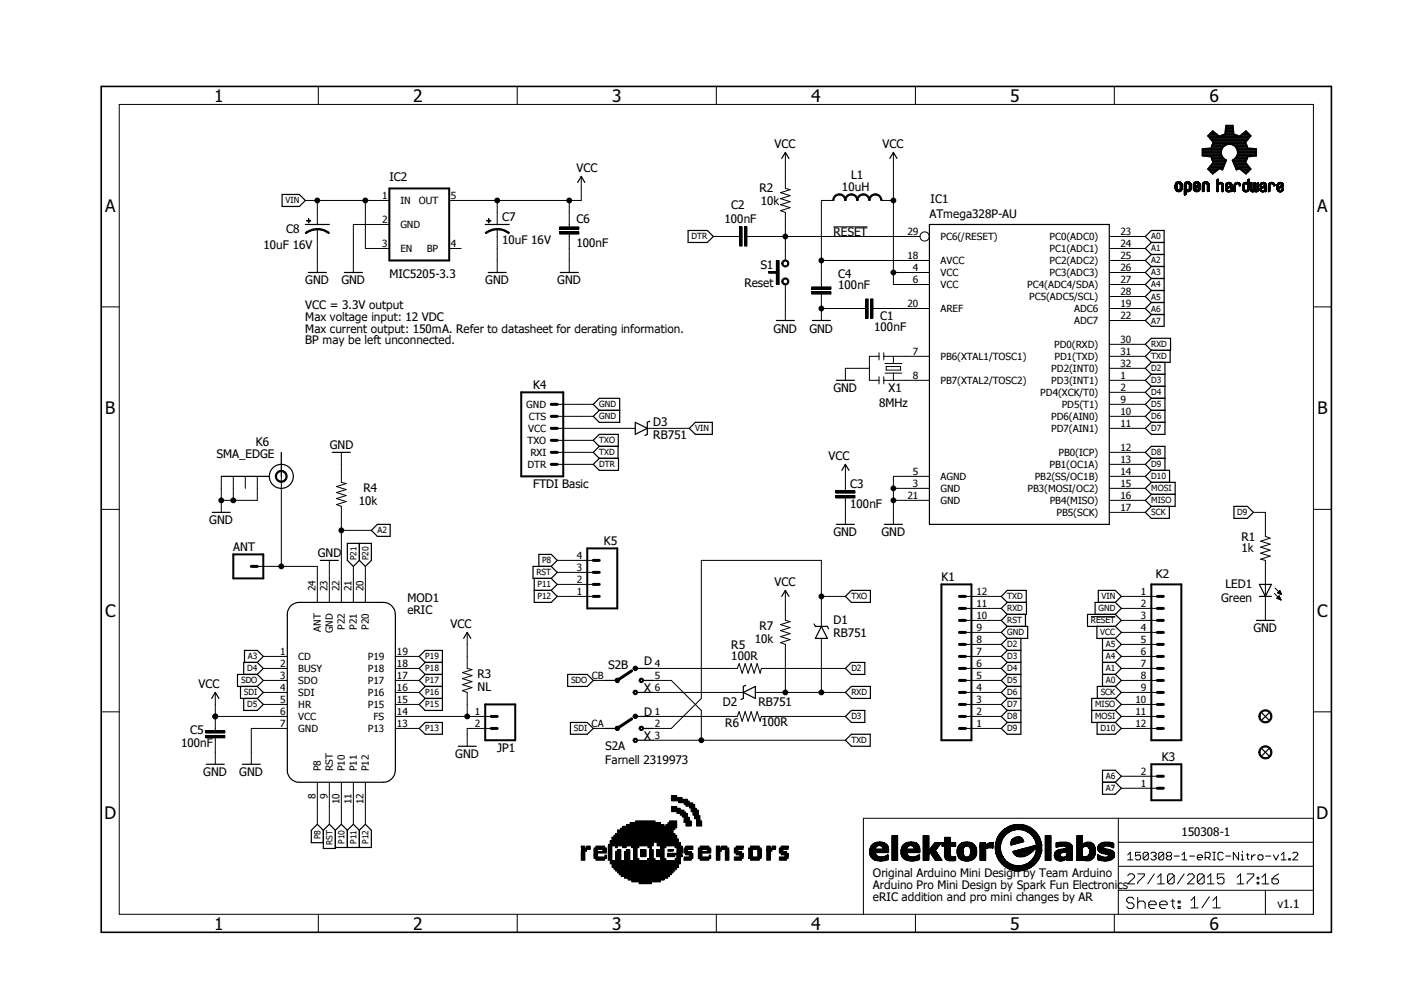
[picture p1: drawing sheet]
<svg xmlns="http://www.w3.org/2000/svg" width="297mm" height="210mm" viewBox="0 0 297 210" stroke-linecap="round" stroke-linejoin="round" font-family="sans-serif">
<defs><g id="words">
<g font-size="3.7">
<text x="45.3" y="21.5">1</text>
<text x="87.4" y="21.5">2</text>
<text x="129.5" y="21.5">3</text>
<text x="171.6" y="21.5">4</text>
<text x="213.7" y="21.5">5</text>
<text x="255.9" y="21.5">6</text>
<text x="22.2" y="44.8">A</text>
<text x="278.7" y="44.8">A</text>
<text x="22.3" y="87.7">B</text>
<text x="278.7" y="87.7">B</text>
<text x="22.2" y="130.5">C</text>
<text x="278.7" y="130.5">C</text>
<text x="22.1" y="173.4">D</text>
<text x="278.6" y="173.4">D</text>
<text x="45.3" y="196.7">1</text>
<text x="87.4" y="196.7">2</text>
<text x="129.5" y="196.7">3</text>
<text x="171.6" y="196.7">4</text>
<text x="213.7" y="196.7">5</text>
<text x="255.9" y="196.7">6</text>
</g>
<g font-size="2.5">
<text x="163.9" y="31.2">VCC</text>
<text x="186.7" y="31.2">VCC</text>
<text x="82.4" y="38.4">IC2</text>
<text x="122" y="36.3">VCC</text>
<text x="160.7" y="40.6">R2</text>
<text x="178.1" y="40.4">10uH</text>
<text x="180.1" y="37.8">L1</text>
<text x="106.2" y="46.9">C7</text>
<text x="122" y="47.1">C6</text>
<text x="153.3" y="47.1">100nF</text>
<text x="154.7" y="44.3">C2</text>
<text x="160.9" y="43.4">10k</text>
<text x="196.6" y="46.2">ATmega328P-AU</text>
<text x="196.9" y="42.9">IC1</text>
<text x="55.7" y="52.7">10uF 16V</text>
<text x="60.5" y="49.4">C8</text>
<text x="106.2" y="51.7">10uF 16V</text>
<text x="122" y="52.2">100nF</text>
<text x="176.3" y="50">RESET</text>
<text x="82.4" y="58.9">MIC5205-3.3</text>
<text x="160.9" y="56.9">S1</text>
<text x="177.3" y="58.8">C4</text>
<text x="64.6" y="65.3">VCC = 3.3V output</text>
<text x="64.6" y="60.2">GND</text>
<text x="72.2" y="60.2">GND</text>
<text x="102.7" y="60.2">GND</text>
<text x="117.9" y="60.2">GND</text>
<text x="157.5" y="60.7">Reset</text>
<text x="177.3" y="61.1">100nF</text>
<text x="64.6" y="67.8">Max voltage input: 12 VDC</text>
<text x="64.6" y="70.4">Max current output: 150mA. Refer to datasheet for derating information.</text>
<text x="163.6" y="70.4">GND</text>
<text x="171.2" y="70.4">GND</text>
<text x="185" y="70">100nF</text>
<text x="186.2" y="67.7">C1</text>
<text x="64.6" y="72.9">BP may be left unconnected.</text>
<text x="112.8" y="82.3">K4</text>
<text x="176.3" y="83">GND</text>
<text x="188" y="83">X1</text>
<text x="186" y="86.1">8MHz</text>
<text x="54.1" y="94.4">K6</text>
<text x="69.8" y="95">GND</text>
<text x="138.2" y="90.2">D3</text>
<text x="138.2" y="93">RB751</text>
<text x="45.8" y="96.8">SMA_EDGE</text>
<text x="175.3" y="97.2">VCC</text>
<text x="75.9" y="106.9">10k</text>
<text x="76.9" y="104.1">R4</text>
<text x="112.8" y="103.3">FTDI Basic</text>
<text x="179.9" y="107.5">100nF</text>
<text x="179.9" y="103.2">C3</text>
<text x="44.3" y="111">GND</text>
<text x="176.3" y="113.5">GND</text>
<text x="186.5" y="113.5">GND</text>
<text x="49.4" y="116.5">ANT</text>
<text x="67.2" y="117.8">GND</text>
<text x="127.8" y="115.3">K5</text>
<text x="262.6" y="116.8">1k</text>
<text x="262.6" y="114.6">R1</text>
<text x="163.9" y="123.9">VCC</text>
<text x="199.2" y="122.9">K1</text>
<text x="244.6" y="122.4">K2</text>
<text x="259.2" y="124.4">LED1</text>
<text x="86.2" y="127.5">MOD1</text>
<text x="86.2" y="130">eRIC</text>
<text x="258.4" y="127.3">Green</text>
<text x="95.3" y="132.8">VCC</text>
<text x="154.7" y="137.4">R5</text>
<text x="159.7" y="136.1">10k</text>
<text x="160.7" y="133.3">R7</text>
<text x="176.3" y="134.8">RB751</text>
<text x="176.3" y="132">D1</text>
<text x="265.2" y="133.8">GND</text>
<text x="101" y="143.4">R3</text>
<text x="128.7" y="141.6">S2B</text>
<text x="136.3" y="140.8">D</text>
<text x="154.7" y="139.7">100R</text>
<text x="42" y="145.5">VCC</text>
<text x="101" y="146.3">NL</text>
<text x="136.3" y="146.5">X</text>
<text x="152.9" y="149.4">D2</text>
<text x="160.4" y="149.4">RB751</text>
<text x="40.2" y="155.3">C5</text>
<text x="136.3" y="151.6">D</text>
<text x="153.5" y="153.9">R6</text>
<text x="161.1" y="153.6">100R</text>
<text x="38.3" y="158.2">100nF</text>
<text x="96.3" y="160.4">GND</text>
<text x="105.2" y="159.2">JP1</text>
<text x="128.1" y="158.7">S2A</text>
<text x="128.1" y="161.7">Farnell 2319973</text>
<text x="136.3" y="156.7">X</text>
<text x="245.8" y="161">K3</text>
<text x="43" y="164.3">GND</text>
<text x="50.6" y="164.3">GND</text>
<text x="249.9" y="177">150308-1</text>
<text x="184.7" y="185.6">Original Arduino Mini Design by Team Arduino</text>
<text x="184.7" y="188.1">Arduino Pro Mini Design by Spark Fun Electronics</text>
<text x="184.7" y="190.7">eRIC addition and pro mini changes by AR</text>
<text x="270.3" y="192.2">v1.1</text>
</g>
<g font-size="2.1">
<text x="80.9" y="47.1">2</text>
<text x="80.9" y="42">1</text>
<text x="84.7" y="43.2">IN</text>
<text x="88.6" y="43.2">OUT</text>
<text x="95.4" y="42">5</text>
<text x="80.9" y="52.2">3</text>
<text x="84.7" y="53.3">EN</text>
<text x="84.7" y="48.3">GND</text>
<text x="90.3" y="53.3">BP</text>
<text x="95.4" y="52.2">4</text>
<text x="192" y="49.7">29</text>
<text x="199" y="50.8">PC6(/RESET)</text>
<text x="222" y="53.3">PC1(ADC1)</text>
<text x="222" y="50.8">PC0(ADC0)</text>
<text x="237.1" y="52.2">24</text>
<text x="237.1" y="49.7">23</text>
<text x="192" y="54.7">18</text>
<text x="193.1" y="57.3">4</text>
<text x="193.1" y="59.8">6</text>
<text x="199" y="58.4">VCC</text>
<text x="199" y="55.9">AVCC</text>
<text x="222" y="58.4">PC3(ADC3)</text>
<text x="222" y="55.9">PC2(ADC2)</text>
<text x="237.1" y="59.8">27</text>
<text x="237.1" y="57.3">26</text>
<text x="237.1" y="54.7">25</text>
<text x="192" y="64.9">20</text>
<text x="199" y="61">VCC</text>
<text x="217.3" y="61">PC4(ADC4/SDA)</text>
<text x="217.7" y="63.5">PC5(ADC5/SCL)</text>
<text x="237.1" y="64.9">19</text>
<text x="237.1" y="62.4">28</text>
<text x="199" y="66">AREF</text>
<text x="227.2" y="68.6">ADC7</text>
<text x="227.2" y="66">ADC6</text>
<text x="237.1" y="67.4">22</text>
<text x="193.1" y="75.1">7</text>
<text x="199" y="76.2">PB6(XTAL1/TOSC1)</text>
<text x="223" y="73.6">PD0(RXD)</text>
<text x="223.1" y="76.2">PD1(TXD)</text>
<text x="237.1" y="77.6">32</text>
<text x="237.1" y="75.1">31</text>
<text x="237.1" y="72.5">30</text>
<text x="193.1" y="80.1">8</text>
<text x="199" y="81.2">PB7(XTAL2/TOSC2)</text>
<text x="220.1" y="83.8">PD4(XCK/T0)</text>
<text x="222.4" y="81.2">PD3(INT1)</text>
<text x="222.4" y="78.7">PD2(INT0)</text>
<text x="237.1" y="82.7">2</text>
<text x="237.1" y="80.1">1</text>
<text x="111.3" y="86.3">GND</text>
<text x="111.9" y="88.9">CTS</text>
<text x="222.4" y="88.9">PD6(AIN0)</text>
<text x="224.6" y="86.3">PD5(T1)</text>
<text x="237.1" y="87.8">10</text>
<text x="237.1" y="85.2">9</text>
<text x="111.6" y="93.9">TXO</text>
<text x="111.8" y="91.4">VCC</text>
<text x="222.4" y="91.4">PD7(AIN1)</text>
<text x="237.1" y="95.4">12</text>
<text x="237.1" y="90.3">11</text>
<text x="111.6" y="99">DTR</text>
<text x="112.2" y="96.5">RXI</text>
<text x="193.1" y="100.5">5</text>
<text x="199" y="101.6">AGND</text>
<text x="218.9" y="101.6">PB2(SS/OC1B)</text>
<text x="222" y="99">PB1(OC1A)</text>
<text x="223.9" y="96.5">PB0(ICP)</text>
<text x="237.1" y="100.5">14</text>
<text x="237.1" y="97.9">13</text>
<text x="192" y="105.5">21</text>
<text x="193.1" y="103">3</text>
<text x="199" y="104.1">GND</text>
<text x="199" y="106.6">GND</text>
<text x="217.4" y="104.1">PB3(MOSI/OC2)</text>
<text x="222.1" y="106.6">PB4(MISO)</text>
<text x="237.1" y="105.5">16</text>
<text x="237.1" y="103">15</text>
<text x="223.5" y="109.2">PB5(SCK)</text>
<text x="237.1" y="108.1">17</text>
<text x="122" y="118.2">4</text>
<text x="66.8" y="125.1" transform="rotate(-90 66.8 125.1)">24</text>
<text x="69.3" y="125.1" transform="rotate(-90 69.3 125.1)">23</text>
<text x="71.8" y="125.1" transform="rotate(-90 71.8 125.1)">22</text>
<text x="74.4" y="125.1" transform="rotate(-90 74.4 125.1)">21</text>
<text x="76.9" y="125.1" transform="rotate(-90 76.9 125.1)">20</text>
<text x="122" y="125.8">1</text>
<text x="122" y="123.3">2</text>
<text x="122" y="120.8">3</text>
<text x="206.6" y="125.8">12</text>
<text x="241.4" y="125.8">1</text>
<text x="206.6" y="130.9">10</text>
<text x="206.6" y="128.4">11</text>
<text x="241.4" y="128.4">2</text>
<text x="241.4" y="130.9">3</text>
<text x="67.9" y="133.7" transform="rotate(-90 67.9 133.7)">ANT</text>
<text x="70.4" y="134" transform="rotate(-90 70.4 134)">GND</text>
<text x="73" y="133.3" transform="rotate(-90 73 133.3)">P22</text>
<text x="75.5" y="133.3" transform="rotate(-90 75.5 133.3)">P21</text>
<text x="78.1" y="133.3" transform="rotate(-90 78.1 133.3)">P20</text>
<text x="206.6" y="136">8</text>
<text x="206.6" y="133.4">9</text>
<text x="241.4" y="133.4">4</text>
<text x="241.4" y="136">5</text>
<text x="59.3" y="141.1">2</text>
<text x="59.3" y="138.5">1</text>
<text x="59.3" y="143.6">3</text>
<text x="63.1" y="142.2">BUSY</text>
<text x="63.1" y="139.7">CD</text>
<text x="77.8" y="142.2">P18</text>
<text x="77.8" y="139.7">P19</text>
<text x="84" y="143.6">17</text>
<text x="84" y="141.1">18</text>
<text x="84" y="138.5">19</text>
<text x="125.2" y="143.6">CB</text>
<text x="138.6" y="141.1">4</text>
<text x="138.6" y="143.6">5</text>
<text x="206.6" y="143.6">5</text>
<text x="206.6" y="141.1">6</text>
<text x="206.6" y="138.5">7</text>
<text x="241.4" y="138.5">6</text>
<text x="241.4" y="141.1">7</text>
<text x="241.4" y="143.6">8</text>
<text x="59.3" y="148.7">5</text>
<text x="59.3" y="146.1">4</text>
<text x="63.1" y="149.8">HR</text>
<text x="63.1" y="147.3">SDI</text>
<text x="63.1" y="144.7">SDO</text>
<text x="77.8" y="149.8">P15</text>
<text x="77.8" y="147.3">P16</text>
<text x="77.8" y="144.7">P17</text>
<text x="84" y="148.7">15</text>
<text x="84" y="146.1">16</text>
<text x="138.6" y="146.1">6</text>
<text x="206.6" y="148.7">3</text>
<text x="206.6" y="146.1">4</text>
<text x="240.2" y="148.7">10</text>
<text x="241.4" y="146.1">9</text>
<text x="59.3" y="153.8">7</text>
<text x="59.3" y="151.2">6</text>
<text x="63.1" y="154.9">GND</text>
<text x="63.1" y="152.4">VCC</text>
<text x="77.8" y="154.9">P13</text>
<text x="79" y="152.4">FS</text>
<text x="84" y="151.2">14</text>
<text x="84" y="153.8">13</text>
<text x="100.5" y="151.2">1</text>
<text x="100.5" y="153.8">2</text>
<text x="125.2" y="153.8">CA</text>
<text x="138.6" y="151.2">1</text>
<text x="138.6" y="153.8">2</text>
<text x="206.6" y="153.8">1</text>
<text x="206.6" y="151.2">2</text>
<text x="240.2" y="151.2">11</text>
<text x="240.2" y="153.8">12</text>
<text x="138.6" y="156.3">3</text>
<text x="67.9" y="163.2" transform="rotate(-90 67.9 163.2)">P8</text>
<text x="70.4" y="163.2" transform="rotate(-90 70.4 163.2)">RST</text>
<text x="73" y="163.2" transform="rotate(-90 73 163.2)">P10</text>
<text x="75.5" y="163.2" transform="rotate(-90 75.5 163.2)">P11</text>
<text x="78.1" y="163.2" transform="rotate(-90 78.1 163.2)">P12</text>
<text x="241.4" y="166.5">1</text>
<text x="241.4" y="163.9">2</text>
<text x="66.8" y="169" transform="rotate(-90 66.8 169)">8</text>
<text x="69.3" y="169" transform="rotate(-90 69.3 169)">9</text>
<text x="71.8" y="170.2" transform="rotate(-90 71.8 170.2)">10</text>
<text x="74.4" y="170.2" transform="rotate(-90 74.4 170.2)">11</text>
<text x="76.9" y="170.2" transform="rotate(-90 76.9 170.2)">12</text>
</g>
<g font-size="1.8">
<text x="60.4" y="43.1">VIN</text>
<text x="146.3" y="50.7">DTR</text>
<text x="243.6" y="53.2">A1</text>
<text x="243.6" y="50.7">A0</text>
<text x="243.6" y="58.3">A3</text>
<text x="243.6" y="55.8">A2</text>
<text x="243.6" y="63.4">A5</text>
<text x="243.6" y="60.8">A4</text>
<text x="243.6" y="65.9">A6</text>
<text x="243.6" y="68.5">A7</text>
<text x="243.6" y="76">TXD</text>
<text x="243.6" y="73.5">RXD</text>
<text x="243.6" y="78.6">D2</text>
<text x="243.6" y="81.1">D3</text>
<text x="243.6" y="83.7">D4</text>
<text x="126.8" y="88.7">GND</text>
<text x="126.8" y="86.2">GND</text>
<text x="243.6" y="86.2">D5</text>
<text x="243.6" y="88.7">D6</text>
<text x="126.8" y="93.8">TXO</text>
<text x="147.1" y="91.3">VIN</text>
<text x="243.6" y="91.3">D7</text>
<text x="126.8" y="96.4">TXD</text>
<text x="126.8" y="98.9">DTR</text>
<text x="243.6" y="98.9">D9</text>
<text x="243.6" y="96.4">D8</text>
<text x="243.6" y="101.4">D10</text>
<text x="243.6" y="106.5">MISO</text>
<text x="243.6" y="104">MOSI</text>
<text x="79.8" y="112.9">A2</text>
<text x="243.6" y="109.1">SCK</text>
<text x="261.7" y="109.1">D9</text>
<text x="75.4" y="118.6" transform="rotate(-90 75.4 118.6)">P21</text>
<text x="77.9" y="118.6" transform="rotate(-90 77.9 118.6)">P20</text>
<text x="114.7" y="119.2">P8</text>
<text x="113.5" y="121.8">RST</text>
<text x="113.7" y="124.3">P11</text>
<text x="113.7" y="126.8">P12</text>
<text x="180.1" y="126.8">TXO</text>
<text x="213.1" y="126.8">TXD</text>
<text x="213.1" y="129.4">RXD</text>
<text x="213.1" y="131.9">RST</text>
<text x="230.8" y="131.9">RESET</text>
<text x="232.4" y="129.4">GND</text>
<text x="233" y="126.8">VIN</text>
<text x="213.1" y="134.5">GND</text>
<text x="213.1" y="137">D2</text>
<text x="232.8" y="134.5">VCC</text>
<text x="233.9" y="137">A5</text>
<text x="52.3" y="142.1">D4</text>
<text x="52.4" y="139.5">A3</text>
<text x="90" y="142.1">P18</text>
<text x="90" y="139.5">P19</text>
<text x="180.1" y="142.1">D2</text>
<text x="213.1" y="139.5">D3</text>
<text x="213.1" y="142.1">D4</text>
<text x="233.9" y="139.5">A4</text>
<text x="233.9" y="142.1">A1</text>
<text x="51" y="144.6">SDO</text>
<text x="51.6" y="147.2">SDI</text>
<text x="52.3" y="149.7">D5</text>
<text x="90" y="149.7">P15</text>
<text x="90" y="147.2">P16</text>
<text x="90" y="144.6">P17</text>
<text x="120.8" y="144.6">SDO</text>
<text x="180.1" y="147.2">RXD</text>
<text x="213.1" y="144.6">D5</text>
<text x="213.1" y="147.2">D6</text>
<text x="213.1" y="149.7">D7</text>
<text x="231.7" y="149.7">MISO</text>
<text x="232.9" y="147.2">SCK</text>
<text x="233.9" y="144.6">A0</text>
<text x="90" y="154.8">P13</text>
<text x="121.4" y="154.8">SDI</text>
<text x="180.1" y="152.2">D3</text>
<text x="213.1" y="154.8">D9</text>
<text x="213.1" y="152.2">D8</text>
<text x="231.7" y="152.2">MOSI</text>
<text x="232.8" y="154.8">D10</text>
<text x="180.1" y="157.3">TXD</text>
<text x="233.9" y="164.9">A6</text>
<text x="233.9" y="167.4">A7</text>
<text x="67.8" y="177.6" transform="rotate(-90 67.8 177.6)">P8</text>
<text x="70.3" y="178.8" transform="rotate(-90 70.3 178.8)">RST</text>
<text x="72.9" y="178.6" transform="rotate(-90 72.9 178.6)">P10</text>
<text x="75.4" y="178.6" transform="rotate(-90 75.4 178.6)">P11</text>
<text x="77.9" y="178.6" transform="rotate(-90 77.9 178.6)">P12</text>
</g>
</g></defs>
<g fill="none" stroke="#000" stroke-width=".25">
<path d="M122.2 38.6l.8-1.3 .7 1.3M165.4 33.5l.8-1.2 .7 1.2M188.3 33.5l.7-1.2 .8 1.2M59.7 41.1h3.6l1.3 1.3-1.3 1.3h-3.6zM64.6 47.5h5.1M65.2 57.7h3.8M72.9 57.7h3.8M102.7 47.5h5M103.3 57.7h3.8M118.5 57.7h3.8M145.6 48.8h4l1.3 1.2-1.3 1.3h-4zM196.6 47.5h38.1v63.5h-38.1z"/>
<path d="M243.6 51.3l-1.3-1.3 1.3-1.2h2.7v20.2h-2.7l-1.3-1.2 1.3-1.3M243.6 58.9l-1.3 1.3 1.3 1.3M243.6 58.9h2.7M243.6 56.4l-1.3 1.3 1.3 1.2M243.6 56.4h2.7M243.6 53.8l-1.3 1.3 1.3 1.3M243.6 53.8h2.7M243.6 51.3l-1.3 1.3 1.3 1.2M243.6 51.3h2.7M164.2 67.8h3.9M171.9 67.8h3.8M242.3 72.9l1.3-1.3h4v2.5h-4z"/>
<path d="M243.6 74.1l-1.3 1.3 1.3 1.3M243.6 61.5l-1.3 1.2 1.3 1.3M243.6 61.5h2.7M243.6 64h2.7M243.6 76.7l-1.3 1.2 1.3 1.3M243.6 79.2h2.9M243.6 79.2l-1.3 1.3 1.3 1.2M243.6 64l-1.3 1.3 1.3 1.2M243.6 66.5h2.7M246.5 76.7v15.2h-2.9l-1.3-1.3 1.3-1.2M247.6 74.1v2.6h-4M70.3 95.7h3.8"/>
<path d="M125.5 85.6l1.3-1.3h4.3v5.1h-4.3l-1.3-1.3 1.3-1.3zM125.5 93.2l1.3-1.3h4v2.5h-4zM126.8 86.8h4.3M126.8 94.4l-1.3 1.3 1.3 1.3M126.8 97h4v2.5h-4l-1.3-1.2zM130.8 94.4v2.6M134.4 89.4l2.5 1.2-2.5 1.3zM137.5 89.1l-.6 .3v2.5l-.5 .3M147.1 89.4h3.6v2.5h-3.6l-1.3-1.3zM176.9 80.5h3.9M178.1 99.5l.8-1.2 .7 1.2M243.6 86.8h2.9"/>
<path d="M243.6 89.4h2.9M243.6 84.3h2.9M243.6 97l-1.3-1.3 1.3-1.3h2.9v5.1M243.6 97h2.9M243.6 97l-1.3 1.3 1.3 1.2M243.6 99.5h3.8v2.6M243.6 81.7h2.9M243.6 86.8l-1.3 1.3 1.3 1.3M243.6 81.7l-1.3 1.3 1.3 1.3M243.6 84.3l-1.3 1.3 1.3 1.2M243.6 99.5l-1.3 1.3 1.3 1.3M44.9 108.4h3.8"/>
<path d="M46.8 100.8h10.2M67.8 118.6h3.8M73.5 115h5.1v3.6l-1.3 1.2-1.3-1.2-1.2 1.2-1.3-1.2zM76 115v3.6M78.6 112.2l1.2-1.2h2.7v2.5h-2.7zM114 119.8v-2.5h2.6l1.3 1.3-1.3 1.2M116.6 119.8h-3.8v2.6h3.8M116.6 119.8l1.3 1.3-1.3 1.3M176.9 111h3.9M187.1 111h3.8M243.6 102.1l-1.3 1.2 1.3 1.3M243.6 107.1l-1.3 1.3 1.3 1.3h3.8v-2.6"/>
<path d="M243.6 102.1h5v5h-5M243.6 104.6l-1.3 1.3 1.3 1.2M243.6 104.6h5M261.1 107.1h2.8l1.3 1.3-1.3 1.3h-2.8zM61.7 128l1-.5h.6h17.8a2.56 2.56 0 0 1 2.5 2.5v33a2.58 2.58 0 0 1-2.5 2.5h-17.8a2.5 2.5 0 0 1-2.5-2.5v-33a2.67 2.67 0 0 1 .9-2zM98.1 135.1l.7-1.3 .8 1.3M113 122.4v5.1h3.6l1.3-1.3-1.3-1.3M113 124.9h3.6M116.6 122.4l1.3 1.3-1.3 1.2M165.4 126.2l.8-1.3 .7 1.3M172.3 132l.2 .5h2.5l.3 .6M173.8 132.5l1.2 2.6h-2.5z"/>
<path d="M178.9 126.2l1.2-1.3h4v2.6h-4zM213.1 132.5l-1.3 1.3 1.3 1.3M213.1 132.5h4.3v2.6h-4.3M213.1 127.5h4.1v2.5h-4.1M213.1 137.6l-1.3 1.3 1.3 1.3M213.1 135.1l-1.3 1.3 1.3 1.2M213.1 127.5l-1.3-1.3 1.3-1.3h4v2.6M213.1 127.5l-1.3 1.2 1.3 1.3M213.1 137.6h2.9M213.1 130l-1.3 1.3 1.3 1.2M216 135.1v20.3h-2.9l-1.3-1.3 1.3-1.2M217 130v2.5"/>
<path d="M232.1 132.5v2.6h3.9M232.4 127.5v-2.6h3.6l1.2 1.3-1.2 1.3M233.3 137.6h2.7M233.3 135.1v10.1M236 130h-5.9v2.5h5.9M236 127.5l1.2 1.2-1.2 1.3M236 127.5h-4.3v2.5M236 130l1.2 1.3-1.2 1.2M236 132.5l1.2 1.3-1.2 1.3M236 135.1l1.2 1.3-1.2 1.2M236 137.6l1.2 1.3-1.2 1.3M265.8 131.3h3.8"/>
<path d="M266.4 123.7h2.6l-1.3 2.5zM266.4 126.2h2.6M44.8 147.8l.7-1.3 .8 1.3M50.9 145.2v2.6h3.5M51.6 147.8v2.5h2.8l1.3-1.2-1.3-1.3M51.7 140.2v-2.6h2.7l1.3 1.3-1.3 1.3M54.4 142.7h-4.2v2.5h4.2M54.4 140.2h-2.8v2.5M54.4 140.2l1.3 1.2-1.3 1.3M54.4 142.7l1.3 1.3-1.3 1.2M54.4 145.2l1.3 1.3-1.3 1.3M90 147.8h3.6"/>
<path d="M90 145.2h3.6M90 140.2l-1.3-1.3 1.3-1.3h3.6v12.7h-3.6l-1.3-1.2 1.3-1.3M90 152.9h3.6v2.5h-3.6l-1.3-1.3zM90 140.2h3.6M90 142.7h3.6M90 145.2l-1.3 1.3 1.3 1.3M90 142.7l-1.3 1.3 1.3 1.2M90 140.2l-1.3 1.2 1.3 1.3M96.9 157.9h3.8M120.1 142.7h4.1l1.3 1.3-1.3 1.2h-4.1zM120.7 152.9h3.5l1.3 1.2-1.3 1.3h-3.5zM128.1 154.1h2.1"/>
<path d="M128.1 144h2.1M134.5 151.6h3.7M134.5 141.4h3.7M134.8 156.6h3.4M134.8 146.5h3.4M136.1 154.1h2.1M136.1 144h2.1M157.3 146.5l2.5-1.3v2.6zM157.8 145l-.5 .2v2.6l-.5 .2M178.9 146.5l1.2-1.3h4v2.6h-4zM178.9 156.6l1.2-1.2h4v2.5h-4zM180.1 150.3h2.9v2.6h-2.9l-1.2-1.3z"/>
<path d="M180.1 140.2h2.9v2.5h-2.9l-1.2-1.3zM213.1 147.8h2.9M213.1 145.2h2.9M213.1 150.3h2.9M213.1 152.9h2.9M213.1 150.3l-1.3 1.3 1.3 1.3M213.1 140.2h2.9M213.1 142.7h2.9M213.1 140.2l-1.3 1.2 1.3 1.3M213.1 142.7l-1.3 1.3 1.3 1.2M213.1 145.2l-1.3 1.3 1.3 1.3M213.1 147.8l-1.3 1.3 1.3 1.2"/>
<path d="M231 150.3h5M232.1 152.9v2.5h3.9l1.2-1.3-1.2-1.2M233.3 140.2h2.7M233.3 142.7h2.7M236 145.2l1.2 1.3-1.2 1.3M236 147.8h-5v5.1h5M236 145.2h-3.8v2.6M236 147.8l1.2 1.3-1.2 1.2M236 150.3l1.2 1.3-1.2 1.3M236 140.2l1.2 1.2-1.2 1.3M236 142.7l1.2 1.3-1.2 1.2M267 158.4l1.5 1.5"/>
<path d="M267 150.8l1.5 1.6M268.5 158.4l-1.5 1.5M268.5 150.8l-1.5 1.6M43.6 161.7h3.9M51.3 161.7h3.8M68.4 175.7l-1.3-1.3-1.2 1.3v2.6h2.5M68.4 175.7v3.8h2.5v-3.8M68.4 175.7l1.3-1.3 1.2 1.3M70.9 175.7l1.3-1.3 1.3 1.3M73.5 175.7v3.6M73.5 175.7l1.3-1.3 1.2 1.3M76 175.7l1.3-1.3 1.3 1.3v3.6h-7.7"/>
<path d="M76 175.7v3.6M233.3 163h2.7l1.2 1.3-1.2 1.2 1.2 1.3-1.2 1.3h-2.7zM233.3 165.5h2.7"/>
<circle cx="59.5" cy="100.8" r="2.54"/>
</g>
<g fill="none" stroke="#000" stroke-width=".21">
<path d="M67.3 18.3v3.8M109.4 18.3v3.8M151.5 18.3v3.8M193.7 18.3v3.8M235.8 18.3v3.8M25.2 22.1h252.7v171.4h-252.7zM123 37.3v5.1h-28M166.2 32.3v7.6l1 .2-2.1 .7 2.1 .6-2.1 .6 2.1 .7-2.1 .6 2.1 .6-2.1 .7 1.1 .4v10.1M189 32.3v27.9h7.6M248.6 39.9h.4M248.6 39.8h.4M248.6 39.7h.4"/>
<path d="M248.6 39.6h.4M248.6 39.5h.4M248.6 39.4h.4M248.6 39.3h.4M248.6 39.2h.4M248.6 39.1h.4M248.7 40h.4M248.7 39.9h.3M248.7 39.1h.3M248.7 39h.4M248.7 38.9h.6M248.7 38.8h1.3"/>
<path d="M248.7 38.7h1.3M248.8 38.7h1.1M248.9 38.6h.9M249 38.6h.8M249 38.5h.8M249.2 38.9h-.5M249.2 38.4h.3M249.5 38.9h.5M249.6 38.9h.5M249.6 39h.5M249.7 40h.4M249.7 39.9h.4"/>
<path d="M249.7 39.1h.4M249.7 39h.4M249.7 39.8h.4M249.7 39.7h.4M249.7 39.6h.4M249.7 39.5h.4M249.7 39.4h.4M249.7 39.3h.4M249.7 39.2h.4M250.6 40h.4M250.6 39.9h.3M250.6 39.8h.3"/>
<path d="M250.6 39.7h.3M250.6 39.6h.3M250.6 39.5h.3M250.6 39.4h.3M250.6 39.3h.3M250.6 39.2h.3M250.6 39.1h.3M250.6 39h.4M250.6 38.9h.6M250.7 38.8h1.2M250.7 38.7h1.2M250.7 38.7h1.1"/>
<path d="M250.8 38.6h1M250.9 38.6h.8M250.9 38.5h.8M251.1 38.9h-.5M251.1 38.4h.3M251.4 38.9h.6M251.5 38.9h.5M251.5 39h.5M251.6 40h.4M251.6 39h.4M251.6 39.9h.4M251.6 39.8h.4"/>
<path d="M251.6 39.7h.4M251.6 39.6h.4M251.6 39.5h.4M251.6 39.4h.4M251.6 39.3h.4M251.6 39.2h.4M251.6 39.1h.4M252.5 40h.4M252.5 39.9h.4M252.5 39.8h.4M252.5 39.7h.7M252.5 39.7h.8"/>
<path d="M252.5 39.6h.9M252.5 39.5h1.2M252.5 39.5h1.3M252.5 39.4h1.4M252.5 39.3h.4M252.5 39.3h.3M252.5 39.2h.3M252.5 39.2h.4M252.5 39.1h.4M252.5 39h.4M252.5 38.9h.6M252.6 38.8h1.2"/>
<path d="M252.6 38.7h1.2M252.7 38.7h1M252.7 38.6h1M252.8 38.6h.8M252.8 38.5h.8M252.9 39.4h1M253 38.9h-.5M253.1 38.4h.2M253.1 39.8h-.6M253.1 39.3h.8M253.3 39.2h.6M253.3 38.9h.6"/>
<path d="M253.4 38.9h.5M253.4 39.2h.5M253.4 39h.5M253.5 40h.4M253.5 39.1h.4M253.5 39h.4M253.5 39.9h.4M253.5 39.8h.4M253.6 39.5l-1.1 .1M253.7 39.7h.2M253.8 39.7h.1M254.4 40h.4"/>
<path d="M254.4 39.9h.4M254.4 39.8h.4M254.4 39.7h.4M254.4 39.6h.4M254.4 39.5h.4M254.4 39.4h.4M254.4 39.3h.4M254.4 39.2h.4M254.4 39.1h.4M254.4 39h.4M254.4 38.9h.6M254.5 38.8h1.3"/>
<path d="M254.5 38.8h1.2M254.5 38.7h1.2M254.5 38.7h1.1M254.6 38.6h1M254.7 38.6h.8M254.7 38.5h.8M254.9 38.9h-.5M254.9 38.4h.4M255.2 38.9h.6M255.3 38.9h.5M255.4 39h.4M255.4 40h.5"/>
<path d="M255.4 39.9h.5M255.4 39.8h.5M255.4 39.7h.5M255.4 39.6h.5M255.4 39.5h.5M255.4 39.4h.5M255.4 39.3h.5M255.4 39.2h.5M255.4 39.1h.5M255.4 39.1h.4M257.5 38.1h.3M257.5 40h.3"/>
<path d="M257.5 39.9h.3M257.5 39.8h.3M257.5 39.7h.3M257.5 39.6h.3M257.5 39.5h.3M257.5 39.4h.3M257.5 39.3h.3M257.5 39.2h.3M257.5 39.1h.3M257.5 39h.3M257.5 39h.4M257.5 38.9h1.2"/>
<path d="M257.5 38.8h1.2M257.5 38.7h1.1M257.5 38.7h1M257.5 38.6h.3M257.5 38.5h.3M257.5 38.4h.3M257.5 38.3h.3M257.5 38.2h.3M257.5 38h.3M257.6 38h.2M257.6 37.9h.2M257.7 37.9h.1"/>
<path d="M257.9 38.6h.5M258.1 38.9h-.6M258.1 38.6h.1M258.3 38.9h.5M258.4 39h.4M258.5 39.1h.3M258.5 39h.3M258.5 39.1l.4 .1M258.6 40h.3M258.6 39.9h.3M258.6 39.8h.3M258.6 39.7h.3"/>
<path d="M258.6 39.6h.3M258.6 39.5h.3M258.6 39.4h.3M258.6 39.3h.3M258.6 39.2h.3M259.3 39.3h.2M259.3 39.3h.3M259.3 39.2h.3M259.3 39.9h.4M259.3 39.8h.5M259.3 39.1h.3M259.3 39h.4"/>
<path d="M259.4 39h.3M259.4 39.7h.7M259.4 38.9h1.2M259.5 39.7h.8M259.5 38.8h1M259.5 39.6h1.2M259.5 38.7h.9M259.6 40h-.3M259.6 39.6h1.1M259.6 39.1l-.3 .1M259.6 38.7h.7M259.8 38.6h.5"/>
<path d="M259.8 39.5h.9M259.9 38.9h-.5M259.9 39.5h.8M259.9 38.6h.2M260 39.8h-.7M260 39.4h.7M260.1 38.9h.5M260.1 39.4h.6M260.3 39h.3M260.3 39.3h.4M260.3 39.7h.4M260.3 39.2h.4"/>
<path d="M260.3 39.1l.4 .1M260.3 39.1h.3M260.4 40h.3M260.4 39.9h.3M260.4 39.8h.3M260.4 39.7h.3M260.4 39.2h.3M261.1 40h.3M261.1 39.9h.3M261.1 39.8h.3M261.1 39.7h.3M261.1 39.6h.3"/>
<path d="M261.1 39.5h.3M261.1 39.4h.3M261.1 39.3h.3M261.1 39.2h.3M261.2 39.1h.2M261.2 39h.3M261.2 38.9h1.2M261.3 38.8h1M261.3 38.7h1M261.4 39.1l-.3 .1M261.4 38.7h.8M261.5 38.6h.5"/>
<path d="M261.7 38.9h-.5M261.7 38.6h.1M261.9 38.9h.5M262 39h.4M262.1 39.1h.4M262.1 39h.4M262.2 39.1h.3M262.2 39.3h.2M262.2 39.2h.3M262.9 40h.3M262.9 39.9h.3M262.9 39.8h.3"/>
<path d="M262.9 39.7h.3M262.9 39.6h.3M262.9 39.5h.3M262.9 39.4h.3M262.9 39.3h.3M262.9 39.2h.3M262.9 39.1h.4M263 39.1h.3M263 39h.3M263 39h.4M263.1 38.9h1.2M263.1 38.8h1.2"/>
<path d="M263.2 38.7h1.1M263.3 38.7h1M263.4 38.6h.5M263.5 38.9h-.5M263.6 38.6h.1M263.7 38.9h.6M263.9 39h.4M263.9 39.1h.4M264 40h.3M264 39.9h.3M264 39.8h.3M264 39.7h.3"/>
<path d="M264 39.6h.3M264 39.5h.3M264 39.4h.3M264 39.3h.3M264 39.2h.3M264 39.1h.3M264 38.6h.3M264 38.5h.3M264 38.4h.3M264 38.3h.3M264 38.2h.3M264 38.1h.3"/>
<path d="M264 38h.3M264.1 37.9h.2M264.2 37.9h.1M264.6 40h.2M264.6 39.9h.2M264.6 39.8h.2M264.6 39.7h.2M264.6 39.6h.2M264.6 39.5h.2M264.6 39.4h.2M264.6 39.3h.2M264.6 39.2h.2"/>
<path d="M264.6 39.1h.2M264.6 39h.2M264.6 38.9h.2M264.6 38.8h.2M264.6 38.7h.2M264.7 38.7h.1M264.7 38.6h.1M265.3 40h.3M265.3 39.9h.3M265.3 39.8h.3M265.3 39.7h.3M265.3 39.6h.3"/>
<path d="M265.3 39.5h.3M265.3 39.4h.3M265.3 39.3h.3M265.3 39.2h.3M265.3 39.1h.3M265.3 39h.3M265.3 38.9h.3M265.3 38.8h.3M265.3 38.7h.3M265.5 38.6h.1M266 40h.3M266 39.9h.3"/>
<path d="M266 39.8h.3M266 39.7h.3M266 39.6h.3M266 39.5h.3M266 39.4h.3M266 39.3h.3M266 39.2h.3M266 39.1h.3M266 39h.3M266 38.9h.3M266 38.8h.3M266 38.7h.3"/>
<path d="M266.1 38.7h.2M266.1 38.6h.1M266.5 40h.4M266.6 39.9h.4M266.6 39.8h.5M266.6 39.3h.2M266.6 39.2h.2M266.6 39.1h.3M266.6 39h.4M266.7 39.7h.6M266.7 39.7h.8M266.7 38.9h1.1"/>
<path d="M266.7 38.8h1.1M266.8 39.6h1.1M266.8 39.3l-.2 .1M266.8 38.7h.9M266.9 39.6h1M266.9 38.7h.7M267 38.6h.5M267.1 39.5h.8M267.1 38.9h-.5M267.2 39.5h.7M267.2 38.6h.1M267.2 39.4h.7"/>
<path d="M267.3 39.8h-.7M267.3 38.9h.5M267.4 39.4h.5M267.5 39h.4M267.5 39.3h.4M267.6 39.1h.3M267.6 40h.3M267.6 39.9h.3M267.6 39.8h.3M267.6 39.7h.3M267.6 39.2h.3M268.3 40h.3"/>
<path d="M268.3 39.9h.3M268.3 39.8h.3M268.3 39.7h.3M268.3 39.6h.3M268.3 39.5h.3M268.3 39.4h.3M268.3 39.3h.3M268.3 39.2h.3M268.4 39.1h.3M268.4 39h.3M268.4 39h.4M268.5 38.9h1.1"/>
<path d="M268.5 38.8h1.1M268.6 38.8h.9M268.6 38.7h.9M268.7 39.1l-.4 .1M268.7 38.7h.7M268.8 38.6h.5M268.9 38.9h-.5M269 38.6h.1M269.2 38.9h.5M269.3 39h.4M269.4 39h.3M269.4 39.2h.3"/>
<path d="M269.4 39.1h.3M269.4 39.3h.2M269.4 39.3h.3M270.2 40h.3M270.2 39.9h.3M270.2 39.8h.5M270.2 39.7h.7M270.2 39.7h.9M270.2 39.6h.9M270.2 39.5h1.1M270.2 39.5h.3M270.2 39.4h.3"/>
<path d="M270.2 39.3h.3M270.2 39.2h.3M270.2 39.1h.3M270.2 39h.3M270.3 39h.3M270.3 38.9h1.1M270.3 38.8h1.1M270.4 38.7h.9M270.5 39.1l-.3 .1M270.5 38.7h.7M270.6 38.6h.5M270.6 39.5h.8"/>
<path d="M270.7 39.5h.8M270.8 38.9h-.5M270.8 38.6h.1M270.8 39.4h.7M270.8 39.8h-.6M270.9 39.4h.6M270.9 38.9h.6M271.1 39.3h.4M271.1 39h.4M271.2 39.1h.3M271.2 39.2h.3M271.3 40h.2"/>
<path d="M271.3 39.9h.2M271.3 39.2h.2M271.4 39.8h.1M64.6 49.2a4 4 0 0 1 2.5-.8v.2a4.1 4.1 0 0 0-2.4 .8zM64.6 42.4h17.8M64.9 46.7l.8 .1zM65.3 46.3l.1 .9zM67.1 48.3a4 4 0 0 1 2.6 .9l-.1 .2a3.8 3.8 0 0 0-2.5-.8zM67.1 42.4v5.1M67.1 48.5v9.2M77.3 42.4v10.2h5.1M82.4 47.5h-7.6v10.2"/>
<path d="M95 52.6h2.6M102.7 49.2l.3-.2a3.5 3.5 0 0 1 2.2-.6v.2a4.1 4.1 0 0 0-2.4 .8zM103 46.7l.8 .1zM103.4 46.3l.1 .9zM105.2 48.3a4 4 0 0 1 2.6 .9l-.2 .2a3.8 3.8 0 0 0-2.4-.8zM105.2 42.4v5.1M105.2 48.5v9.2M118.4 49h4.1v.5h-4.1zM118.4 48h4.1v.5h-4.1zM120.4 42.4v5.6M120.4 49.5v8.2M150.9 50h5.6"/>
<path d="M156.5 48h.5v4.1h-.5zM157.5 48h.5v4.1h-.5zM158 50h36.6M162.6 57.5h1.8v.3h-1.8zM164.2 55.1h.6v5.1h-.6zM165.7 55.1a.75 .75 0 0 1 1.1 .4 .75 .75 0 0 1-.5 1 .75 .75 0 0 1-.9-.7h.2a.5 .5 0 0 1 .7-.5 .5 .5 0 0 1 .2 .8 .5 .5 0 0 1-.8-.1l-.1-.2h-.2zM165.7 58.9a.75 .75 0 0 1 1.1 .4 .75 .75 0 0 1-.5 1 .75 .75 0 0 1-.9-.7h.2a.5 .5 0 0 1 .7-.5 .5 .5 0 0 1 .2 .8 .5 .5 0 0 1-.8-.1l-.1-.2h-.2zM173.8 55.1h22.8M176.3 48h7.2M176.3 42.4h-2.5v18.3M176.6 41.4l.8-.4h.2v.3a1.12 1.12 0 0 0-1.2 1.1h-.2v-.2zM177.6 41a1.37 1.37 0 0 1 1.4 1.4h-.3a1.12 1.12 0 0 0-1.1-1.1z"/>
<path d="M179.1 41.4l.8-.4h.2v.3a1.12 1.12 0 0 0-1.1 1.1h-.3v-.2zM180.1 41a1.37 1.37 0 0 1 1.4 1.4h-.2a1.12 1.12 0 0 0-1.2-1.1zM181.6 41.4l.8-.4h.3v.3a1.12 1.12 0 0 0-1.2 1.1h-.2v-.2zM182.7 41a1.37 1.37 0 0 1 1.4 1.4h-.3a1.12 1.12 0 0 0-1.1-1.1zM184.2 41.4l.8-.4h.2v.3a1.12 1.12 0 0 0-1.1 1.1h-.3v-.2zM185.2 41a1.37 1.37 0 0 1 1.4 1.4h-.3a1.12 1.12 0 0 0-1.1-1.1zM186.5 42.4h2.5M189 57.7h7.6M234.7 52.6h7.6M234.7 57.7h7.6M234.7 55.1h7.6M234.7 50h7.6"/>
<path d="M248.7 40.1h.5M248.7 40.2h1.3M248.7 40.1h.6M248.7 40.3h1.3M248.8 40.3h1.2M248.8 40.3h1.1M248.9 40.4h1M249 40.5h.8M249 40.5h.7M249.2 40.6h.4M249.5 40.1h.6M249.6 40.1h.5"/>
<path d="M249.6 40h.5M250.6 41.2h.1M250.6 41.2h.3M250.6 41.1h.3M250.6 41h.3M250.6 40.9h.3M250.6 40.8h.3M250.6 40.7h.3M250.6 40.6h.3M250.6 40.5h1M250.6 40.5h1.1M250.6 40.3h1.2"/>
<path d="M250.6 40.3h1.3M250.6 40.2h1.4M250.6 40.1h.6M250.6 40.1h.5M251.1 40.6h.4M251.4 40.1h.6M251.5 40.1h.5M251.5 40h.5M251.8 40.4h-1.2M252.5 40.1h.5M252.5 40.2h1.3M252.5 40.1h.6"/>
<path d="M252.6 40.3h1.2M252.6 40.3h1.1M252.7 40.4h1M252.8 40.5h.8M252.9 40.5h.6M253 40.6h.4M253.4 40.1h.5M253.4 40h.5M254.4 40.5h.2M254.4 40.5h.3M254.4 40.3h.4M254.4 40.2h.4"/>
<path d="M254.4 40.1h.4M254.4 40.6h.1M254.8 40.4h-.4M255.4 40.5h.3M255.4 40.5h.4M255.4 40.3h.5M255.4 40.2h.5M255.4 40.1h.5M255.5 40.6h.1M255.9 40.4h-.5M257.5 40.6h.1M257.5 40.5h.2"/>
<path d="M257.5 40.5h.3M257.5 40.4h.3M257.5 40.3h.3M257.5 40.2h.3M257.5 40.1h.3M258.6 40.5h.2M258.6 40.3h.3M258.6 40.2h.3M258.6 40.1h.3M258.7 40.6h-.1M258.9 40.4h-.3M259.3 40.1h.3"/>
<path d="M259.3 40h.3M259.3 40.3h.8M259.3 40.3h.4M259.3 40.2h.4M259.4 40.3h.8M259.4 40.4h.8M259.5 40.5h.7M259.6 40.6h.6M259.7 40.6h.4M259.9 40.6h.1M260 40.6h.1M260.4 40.6h.1"/>
<path d="M260.4 40.5h.2M260.4 40.5h.3M260.4 40.4h.3M260.4 40.3h.3M260.4 40.2h.3M260.4 40.1h.3M261.1 40.5h.3M261.1 40.4h.3M261.1 40.3h.3M261.1 40.2h.3M261.1 40.1h.3M261.3 40.6h-.1"/>
<path d="M262.9 40.1h.4M263 40.2h.4M263 40.1h.3M263 40.3h1.2M263 40.3h.4M263.1 40.3h1.1M263.1 40.4h1M263.2 40.5h.8M263.3 40.6h.6M263.4 40.6h.4M263.6 40.6h.1M263.8 40.3h.4"/>
<path d="M263.8 40.2h.4M263.9 40.1h.4M264.6 40.3h1.6M264.6 40.3h.4M264.6 40.2h.3M264.6 40.1h.3M264.7 40.5h1.4M264.8 40.6h.5M264.9 40.6h.4M265.1 40.6h.1M265.2 40.3h.4M265.2 40.2h.4"/>
<path d="M265.3 40.1h.3M265.5 40.6h.5M265.6 40.6h.3M265.9 40.3h.4M265.9 40.2h.4M265.9 40.1h.4M266 40.1h.3M266.2 40.4h-1.5M266.5 40.2h.4M266.5 40.1h.4M266.6 40.3h.8M266.6 40.3h.4"/>
<path d="M266.7 40.4h.8M266.7 40.5h.8M266.8 40.5h.7M266.9 40.6h.6M267 40.6h.4M267.1 40.6h.1M267.2 40.6h.1M267.6 40.6h.2M267.6 40.5h.3M267.6 40.4h.3M267.6 40.3h.3M267.6 40.2h.3"/>
<path d="M267.6 40.1h.3M267.7 40.6h.1M268.3 40.5h.3M268.3 40.4h.3M268.3 40.3h.3M268.3 40.2h.3M268.3 40.1h.3M268.5 40.6h-.1M270.2 40.1h.3M270.2 40.2h.4M270.3 40.3h1.1M270.3 40.3h.4"/>
<path d="M270.3 40.4h1.1M270.4 40.5h.9M270.5 40.5h.7M270.5 40.6h.6M270.7 40.6h.4M270.8 40.6h.1M270.9 40.6h.1M271.1 40.3h.3M271.2 40.1h.3M271.2 40h.3M271.5 40.2h-.4M21.4 64.9h3.8"/>
<path d="M166.2 60.2v7.6M171.7 60.7h4.1v.5h-4.1zM171.7 61.7h4.1v.5h-4.1zM173.8 65.3h9.4M173.8 62.2v5.6M183.2 63.2h.5v4.1h-.5zM183.9 77.9h-5v2.6M184.2 63.2h.5v4.1h-.5zM184.7 65.3h11.9M186 75.4h-2.1v5.1h2.1M186 74.6v1.6M186 79.7v1.5"/>
<path d="M187 75.4h9.6M187 74.6v1.6M187 79.7v1.5M187.2 79h3.6M187.2 76.9h3.6M187.5 77.6h3v.7h-3zM189 75.4v1.5M189 79v1.5M234.7 65.3h7.6M234.7 75.4h7.6M234.7 60.2h7.6M234.7 77.9h7.6"/>
<path d="M234.7 72.9h7.6M234.7 67.8h7.6M234.7 62.7h7.6M277.9 64.9h3.8M58.6 99.9a1.26 1.26 0 0 1 2 .3 1.26 1.26 0 0 1-.8 1.8 1.26 1.26 0 0 1-1.6-1.2h.3a1.01 1.01 0 0 1 1.5-.8 1.01 1.01 0 0 1 .2 1.7 1.01 1.01 0 0 1-1.7-.5v-.4h-.3zM59.5 95.7v24.1M72.2 95.7v6.4l1 .2-2 .7 2 .6-2 .6 2 .7-2 .6 2 .6-2 .7 1 .3v20.4M117.9 98.3h7.6M117.9 95.7h7.6M117.9 90.6h16.5M117.9 88.1h7.6M117.9 85.6h7.6"/>
<path d="M117.9 93.2h7.6M136.9 90.6h8.9M178.9 98.3v5.5M187 80.5h9.6M234.7 80.5h7.6M234.7 98.3h7.6M234.7 95.7h7.6M234.7 90.6h7.6M234.7 88.1h7.6M234.7 85.6h7.6M234.7 83h7.6M21.4 107.8h3.8"/>
<path d="M46.8 100.8v7.6M49.4 100.8v5.1M51.9 100.8v2.5M54.4 119.8h12.7v7.7M54.4 100.8v5.1h-7.6M69.7 118.6v8.9M72.2 112.2h6.4M74.8 119.8v7.7M77.3 119.8v7.7M117.9 118.6h7.6M176.8 103.8h4.1v.6h-4.1zM176.8 104.9h4.1v.5h-4.1z"/>
<path d="M178.9 105.4v5.6M189 103.3h7.6M189 105.9h7.6M196.6 100.8h-7.6v10.2M234.7 108.4h7.6M234.7 103.3h7.6M234.7 105.9h7.6M234.7 100.8h7.6M265.2 108.4h2.5v5.1l1 .4-2 .6 2 .6-2 .7 2 .6-2 .7 2 .6-2 .6 1 .3v12.7M277.9 107.8h3.8M55.7 138.9h5.1M83.6 138.9h5.1"/>
<path d="M98.8 133.8v7.6l1.1 .3-2.1 .6 2.1 .7-2.1 .6 2.1 .6-2.1 .7 2.1 .6-2.1 .6 1 .4v5.1M117.9 126.2h7.6M117.9 123.7h7.6M117.9 121.1h7.6M166.2 124.9v6.4l1 .2-2.1 .7 2.1 .6-2.1 .6 2.1 .7-2.1 .6 2.1 .6-2.1 .7 1.1 .4v10.1M173.8 132.5v-13.9h-25.4v29.2l-6.4 6.3h-3.8M173.8 135.1v11.4M173.8 126.2h5.1M204.3 126.2h7.5M204.3 128.7h7.5M204.3 131.3h7.5M204.3 133.8h7.5"/>
<path d="M204.3 136.4h7.5M204.3 138.9h7.5M230.8 130.5h5.2M237.2 126.2h7.7M237.2 128.7h7.7M237.2 131.3h7.7M237.2 133.8h7.7M237.2 136.4h7.7M237.2 138.9h7.7M269.6 125.6l1.4 1.4M269.7 124.4l1.4 1.4M270.1 126.6l.5-.5 .4 .9"/>
<path d="M270.1 126.6l.9 .4M270.1 126.6h.7M270.2 126.4h.6M270.3 125.4l.5-.5 .3 .9zM270.3 125.4h.7M270.3 126.7h.6M270.3 126.4h.5M270.4 125.3h.5M270.4 125.5h.6M270.4 126.3h.3M270.5 125.2h.4M270.5 126.7h.4"/>
<path d="M270.5 126.2h.2M270.5 125.1h.3M270.6 126.1h.1M270.6 125.6h.5M270.6 125.1h.2M270.7 125h.1M270.7 126.8h.3M270.8 125.7h.3M270.9 126.9h.1M271 125.8h.1M21.4 150.6h3.8M43.5 154.6h4.1v.5h-4.1z"/>
<path d="M43.5 155.6h4.1v.5h-4.1zM45.5 151.6h15.3M45.5 146.5v8.1M45.5 156.1v5.6M55.7 141.4h5.1M55.7 144h5.1M55.7 146.5h5.1M55.7 149.1h5.1M60.8 154.1h-7.6v7.6M83.6 141.4h5.1M83.6 144h5.1M83.6 146.5h5.1"/>
<path d="M83.6 149.1h5.1M83.6 151.6h20.3M83.6 154.1h5.1M103.9 154.1h-5.1v3.8M125.5 144h2.6M125.5 154.1h2.6M130.2 153.8l.6-.1 .3 .4-.1 .3-.2 .2-.6-.2-.1-.3h.3l.1-.2 .3 .1v.1l-.3 .2-.1-.2h-.3zM130.2 143.7l.3-.2 .5 .2 .1 .3-.3 .4h-.3l-.4-.4h.3l.1-.3 .3 .1v.3l-.3 .1-.1-.2h-.3zM134 151.3l.6-.2 .3 .5-.1 .2-.2 .2-.6-.2-.1-.2h.3l.1-.3 .3 .1 .1 .2-.4 .2-.1-.2h-.3zM134 156.4l.6-.2 .3 .4-.1 .3-.2 .2-.6-.2-.1-.3h.3l.1-.2 .4 .2-.1 .2-.3 .1-.1-.3h-.3zM134 141.1l.3-.1 .5 .1 .1 .3-.3 .5h-.3l-.4-.5h.3l.1-.2 .3 .1v.3h-.3l-.1-.2h-.3zM134 146.2l.3-.2 .5 .2 .1 .3-.3 .5h-.3l-.4-.5h.3l.1-.2h.3v.3l-.3 .1-.1-.2h-.3z"/>
<path d="M135.3 153.8l.5-.1 .4 .4-.1 .3-.3 .2-.5-.2-.1-.3h.3l.1-.2 .3 .1v.1l-.3 .2-.1-.2h-.3zM135.3 143.7l.2-.2 .6 .2 .1 .3-.4 .4h-.3l-.3-.4h.3l.1-.3 .3 .1v.3l-.3 .1-.1-.2h-.3zM138.2 141.4h17.8l.4-1 .6 2.1 .6-2.1 .7 2.1 .6-2.1 .7 2.1 .6-2.1 .6 2.1 .3-1.1h17.8M138.2 144h3.8l6.4 6.3v6.3M138.2 146.5h19.1M138.2 151.6h17.8l.4-1 .6 2 .6-2 .7 2 .6-2 .7 2 .6-2 .6 2 .3-1h17.8M138.2 156.6h40.7M159.8 146.5h19.1M204.3 141.4h7.5M204.3 144h7.5M204.3 146.5h7.5M204.3 149.1h7.5"/>
<path d="M204.3 151.6h7.5M204.3 154.1h7.5M237.2 141.4h7.7M237.2 144h7.7M237.2 146.5h7.7M237.2 149.1h7.7M237.2 151.6h7.7M237.2 154.1h7.7M266.7 158.3a1.4 1.4 0 0 1 2.2 .1 1.4 1.4 0 0 1-.8 2.1 1.4 1.4 0 0 1-1.8-1.3h.3a1.13 1.13 0 0 1 1.5-1.1 1.13 1.13 0 0 1 .4 1.9 1.13 1.13 0 0 1-1.8-.4l-.1-.4h-.3zM266.7 150.7a1.4 1.4 0 0 1 2.2 .1 1.4 1.4 0 0 1-.8 2.1 1.4 1.4 0 0 1-1.8-1.3h.3a1.13 1.13 0 0 1 1.5-1.1 1.13 1.13 0 0 1 .4 1.8 1.13 1.13 0 0 1-1.8-.3l-.1-.4h-.3zM277.9 150.6h3.8M67.1 165.5v8.9"/>
<path d="M69.7 165.5v8.9M72.2 165.5v8.9M74.8 165.5v8.9M77.3 165.5v8.9M123 179h.7v.4h-.7zM123 179.8h1.1v.3h-1.1zM123 179.4h1.9v.3h-1.9zM124.1 179h.8v.4h-.8zM125.6 179.8h.8v.3h-.8zM125.7 179.4h2.6v.3h-2.6zM126.1 179h1.8v.4h-1.8zM127.5 179.8h.8v.3h-.8z"/>
<path d="M128.7 179.8h.8v.3h-.8zM128.7 179.4h.8v.3h-.8zM128.7 179h.8v.4h-.8zM128.7 178.6h9.5v.4h-9.5zM129.1 178.3h9.1v.3h-9.1zM129.1 177.9h14.4v.3h-14.4zM129.5 177.1h13.7v.4h-13.7zM129.5 177.5h14v.3h-14zM129.9 176.7h13.3v.4h-13.3zM130.3 179h.3v.4h-.3zM130.3 176.4h12.5v.3h-12.5zM130.6 179.8h.8v.3h-.8z"/>
<path d="M130.6 176h11.8v.3h-11.8zM130.6 175.6h11.8v.3h-11.8zM131.4 175.2h11.4v.4h-11.4zM131.7 179h.8v.4h-.8zM131.7 174.8h11.5v.4h-11.5zM132.5 179.8h.8v.3h-.8zM132.5 174.5h8v.3h-8zM133.3 174.1h6.4v.3h-6.4zM133.6 179h1.6v.4h-1.6zM134 179.8h.8v.3h-.8zM134 179.4h.8v.3h-.8zM134.4 173.7h4.2v.3h-4.2z"/>
<path d="M135.6 179.8h1.1v.3h-1.1zM137.1 179h.7v.4h-.7zM137.5 179.8h.7v.3h-.7zM137.5 179.4h.3v.3h-.3zM139 179.8h1.5v.3h-1.5zM139 178.6h4.9v.4h-4.9zM139 178.3h4.9v.3h-4.9zM139.7 179.4h.8v.3h-.8zM139.8 179h1.1v.4h-1.1zM140.9 174.5h2.3v.3h-2.3zM141.3 179.8h1.1v.3h-1.1zM141.3 174.1h1.9v.3h-1.9z"/>
<path d="M141.6 173.7h1.6v.3h-1.6zM142 168.7h2.3v.4h-2.3zM142.1 171.4h2.6v.3h-2.6zM142.1 171h1.8v.4h-1.8zM142.1 170.6h1.1v.4h-1.1zM142.1 169.1h3.4v.4h-3.4zM142.1 168.4h1.1v.3h-1.1zM142.8 179h1.5v.4h-1.5zM143.2 179.8h1.1v.3h-1.1zM143.2 179.4h1.1v.3h-1.1zM143.2 171.8h1.9v.3h-1.9zM143.5 169.5h2.3v.3h-2.3z"/>
<path d="M143.9 172.2h1.6v.3h-1.6zM144.4 172.6h1.1v.3h-1.1zM144.7 179.8h.8v.3h-.8zM144.7 173.7h1.5v.3h-1.5zM144.7 179.4h1.9v.3h-1.9zM144.7 173.3h1.1v.4h-1.1zM144.7 172.9h1.1v.4h-1.1zM144.7 169.9h1.9v.3h-1.9zM145.1 179h1.5v.4h-1.5zM145.1 174.5h1.1v.3h-1.1zM145.1 174.1h1.1v.3h-1.1zM145.1 170.3h1.9v.3h-1.9z"/>
<path d="M145.9 170.6h1.1v.4h-1.1zM146.2 171.4h1.5v.3h-1.5zM146.2 171h1.1v.4h-1.1zM146.6 172.2h1.1v.3h-1.1zM146.6 171.8h1.1v.3h-1.1zM147 172.9h1.1v.4h-1.1zM147 172.6h1.1v.3h-1.1zM147.4 174.5h1.1v.3h-1.1zM147.4 174.1h1.1v.3h-1.1zM147.4 173.7h1.1v.3h-1.1zM147.4 173.3h.7v.4h-.7zM147.7 179.8h.8v.3h-.8z"/>
<path d="M147.7 179.4h2.7v.3h-2.7zM148.1 179h1.9v.4h-1.9zM149.6 179.8h.8v.3h-.8zM151.5 179.8h1.2v.3h-1.2zM151.5 179.4h2.7v.3h-2.7zM151.5 179h.8v.4h-.8zM152.7 179h1.1v.4h-1.1zM153.5 179.8h.7v.3h-.7zM155.4 179.8h.7v.3h-.7zM155.4 179.4h1.8v.3h-1.8zM155.7 179h1.6v.4h-1.6zM158.4 179.8h.8v.3h-.8z"/>
<path d="M158.4 179.4h2.6v.3h-2.6zM158.8 179h1.9v.4h-1.9zM160.3 179.8h.8v.3h-.8zM162.2 179.8h1.1v.3h-1.1zM162.2 179.4h1.9v.3h-1.9zM162.2 179h.8v.4h-.8zM163.4 179h.7v.4h-.7zM164.9 179.8h.7v.3h-.7zM164.9 179.4h1.8v.3h-1.8zM165.3 179h1.5v.4h-1.5zM184 180h4zM184 179.9l4 .1z"/>
<path d="M184 179.8l4 .1zM184 179.7l4 .1zM184 179.7h4zM184 179.6l1.2 .1zM184 180h4M184 179.9h4M184 179.8h4M184 179.7h4M184.1 179.5l1.1 .1zM184.1 179.5h1.1zM184.1 179.4l1.2 .1zM184.1 179.3l1.1 .1z"/>
<path d="M184.1 179.2l1.2 .1zM184.2 179.2h1.2zM184.3 179.1l1.2 .1zM184.3 179l1.2 .1zM184.3 178.9l1.4 .1zM184.3 178.9l1.5 .1zM184.4 178.8l3.3 .1zM184.4 178.9h3.3M184.5 178.8l3.2 .1zM184.5 178.8h3.2M184.5 178.7l3.2 .1zM184.5 178.7h3.2"/>
<path d="M184.6 178.6l3 .1zM184.6 178.7h3M184.7 178.6h2.8zM184.7 178.6h2.8M184.8 178.5l2.6 .1zM184.8 178.6h2.6M184.8 178.4l2.6 .1zM184.8 178.5h2.6M185 178.4l2.2 .1zM185.1 178.3l2 .1zM185.1 178.4h2M185.3 178.3l1.7 .1z"/>
<path d="M185.5 178.2l1.3 .1zM186 178.1l.3 .1zM186.2 178.9l1.6 .1zM186.4 178.9l1.4 .1zM186.5 179l1.3 .1zM186.6 179.2h1.3zM186.6 179.1l1.3 .1zM186.7 179.2l1.2 .1zM186.8 179.5h1.2zM186.8 179.4l1.2 .1zM186.8 179.3l1.2 .1zM186.8 179.6l1.1 .1z"/>
<path d="M186.8 179.5l1.1 .1zM188.7 180h1.2zM188.7 179.9l1.2 .1zM188.7 179.8l1.2 .1zM188.7 179.7l1.2 .1zM188.7 179.7h1.2zM188.7 179.6l1.2 .1zM188.7 179.5l1.2 .1zM188.7 179.5h1.2zM188.7 179.4l1.2 .1zM188.7 179.3l1.2 .1zM188.7 179.2l1.2 .1z"/>
<path d="M188.7 179.2h1.2zM188.7 179.1l1.2 .1zM188.7 179l1.2 .1zM188.7 178.9l1.2 .1zM188.7 178.8l1.2 .1zM188.7 178.7l1.2 .1zM188.7 178.6l1.2 .1zM188.7 178.6h1.2zM188.7 178.5l1.2 .1zM188.7 178.4l1.2 .1zM188.7 178.3l1.2 .1zM188.7 178.2l1.2 .1z"/>
<path d="M188.7 178.1l1.2 .1zM188.7 178.1h1.2zM188.7 178l1.2 .1zM188.7 177.9l1.2 .1zM188.7 177.8l1.2 .1zM188.7 177.8h1.2zM188.7 177.7l1.2 .1zM188.7 177.6l1.2 .1zM188.7 177.5l1.2 .1zM188.7 177.4l1.2 .1zM188.7 177.3l1.2 .1zM188.7 177.2l1.2 .1z"/>
<path d="M188.7 177.2h1.2zM188.7 177.1l1.2 .1zM188.7 177l1.2 .1zM188.7 176.9l1.2 .1zM188.7 176.8l1.2 .1zM190.6 180h4zM190.6 179.9l4 .1zM190.6 179.8l4 .1zM190.6 179.7l4 .1zM190.6 179.7h4zM190.6 180h4M190.6 179.9h4"/>
<path d="M190.6 179.8h4M190.6 179.7h4M190.7 179.6l1.1 .1zM190.7 179.5l1.1 .1zM190.7 179.5h1.2zM190.8 179.4l1.1 .1zM190.8 179.3l1.1 .1zM190.8 179.2l1.2 .1zM190.8 179.2h1.2zM190.9 179.1l1.2 .1zM190.9 179l1.2 .1zM190.9 178.9l1.4 .1z"/>
<path d="M191 178.9l1.5 .1zM191 178.8l3.4 .1zM191 178.9h3.4M191.1 178.8l3.2 .1zM191.1 178.8h3.2M191.1 178.7l3.2 .1zM191.1 178.7h3.2M191.2 178.6l3 .1zM191.2 178.7h3M191.3 178.6h2.9zM191.3 178.6h2.9M191.4 178.5l2.6 .1z"/>
<path d="M191.4 178.6h2.6M191.4 178.4l2.6 .1zM191.4 178.5h2.6M191.6 178.4l2.2 .1zM191.7 178.3l2.1 .1zM191.7 178.4h2.1M191.9 178.3l1.7 .1zM192.1 178.2l1.3 .1zM192.6 178.1l.3 .1zM192.8 178.9l1.6 .1zM193 178.9l1.4 .1zM193.2 179l1.2 .1z"/>
<path d="M193.2 179.1l1.3 .1zM193.3 179.2l1.2 .1zM193.3 179.2h1.2zM193.4 179.4l1.2 .1zM193.4 179.3l1.2 .1zM193.4 179.6l1.2 .1zM193.4 179.5l1.2 .1zM193.4 179.5h1.1zM195.3 180h2.6zM195.3 179.9l2.6 .1zM195.3 179.8l1.2 .1zM195.3 179.7l1.2 .1z"/>
<path d="M195.3 179.7h1.2zM195.3 179.6l1.2 .1zM195.3 179.5l1.2 .1zM195.3 179.5h1.2zM195.3 179.4l1.2 .1zM195.3 179.3l1.2 .1zM195.3 179.2l1.2 .1zM195.3 179.2h1.2zM195.3 179.1l1.2 .1zM195.3 179l1.2 .1zM195.3 178.9l1.2 .1zM195.3 178.8l1.2 .1z"/>
<path d="M195.3 178.7l1.2 .1zM195.3 178.6l1.2 .1zM195.3 178.6h1.2zM195.3 178.5l1.2 .1zM195.3 178.4l1.2 .1zM195.3 178.3l1.2 .1zM195.3 178.2l1.2 .1zM195.3 178.1l1.2 .1zM195.3 178.1h1.2zM195.3 178l1.2 .1zM195.3 177.9l1.2 .1zM195.3 177.8l1.2 .1z"/>
<path d="M195.3 177.8h1.2zM195.3 177.7l1.2 .1zM195.3 177.6l1.2 .1zM195.3 177.5l1.2 .1zM195.3 177.4l1.2 .1zM195.3 177.3l1.2 .1zM195.3 177.2l1.2 .1zM195.3 177.2h1.2zM195.3 177.1l1.2 .1zM195.3 177l1.2 .1zM195.3 176.9l1.2 .1zM195.3 176.8l1.2 .1z"/>
<path d="M195.3 180h2.6M196.6 179.8l1.4 .1zM196.6 179.8l1.3 .1zM196.6 179.7l1.4 .1zM196.7 179.7h1.4zM196.8 179.6l1.3 .1zM196.8 179.5h1.4zM196.8 179.5l1.4 .1zM196.9 179.4l1.4 .1zM197 179.3l1.3 .1zM197 179.3l1.4 .1zM197.1 179.2h1.4z"/>
<path d="M197.1 179.2l1.4 .1zM197.2 179.1l1.3 .1zM197.2 179l1.4 .1zM197.3 178.9l1.3 .1zM197.3 178.9l1.4 .1zM197.3 178.8l1.5 .1zM197.4 178.8l1.4 .1zM197.4 178.7l1.5 .1zM197.6 178.6l1.3 .1zM197.6 178.6h1.3zM197.6 178.5l1.4 .1zM197.7 178.4l1.3 .1z"/>
<path d="M197.7 178.4l1.4 .1zM197.7 178.3l1.5 .1zM197.8 178.3l1.4 .1zM199.3 179l2.9 .1zM199.3 178.9l2.9 .1zM199.3 178.8l2.9 .1zM199.3 178.7l2.9 .1zM199.3 178.6l2.9 .1zM199.3 178.6h2.9zM199.3 178.5l2.9 .1zM199.3 178.4l2.9 .1zM199.3 178.3l2.9 .1z"/>
<path d="M199.3 179.1h2.9M199.3 179h2.9M199.3 178.9h2.9M199.3 178.8h2.9M199.3 178.7h2.9M199.3 178.6h2.9M199.3 178.4h2.9M199.4 178.3l2.8 .1zM199.4 178.3h2.8M199.8 179.1l1.3 .1zM199.9 180h1.1zM199.9 179.9l1.1 .1z"/>
<path d="M199.9 179.8l1.1 .1zM199.9 179.7l1.1 .1zM199.9 179.7h1.1zM199.9 179.6l1.1 .1zM199.9 179.5l1.1 .1zM199.9 179.5h1.1zM199.9 179.4l1.1 .1zM199.9 179.3l1.1 .1zM199.9 179.2l1.1 .1zM199.9 179.2h1.1zM199.9 178.2l1.1 .1zM199.9 178.1l1.1 .1z"/>
<path d="M199.9 178.1h1.1zM199.9 178l1.1 .1zM199.9 177.9l1.1 .1zM199.9 177.8l1.1 .1zM199.9 177.8h1.1zM199.9 177.7l1.1 .1zM199.9 177.6l1.1 .1zM199.9 177.5l1.1 .1zM199.9 177.4l1.1 .1zM199.9 177.3l1.1 .1zM199.9 177.2l1.1 .1zM199.9 177.2h1.1z"/>
<path d="M202.5 180h1.2zM202.5 179.9l1.2 .1zM202.5 179.8l1.2 .1zM202.5 179.7l1.2 .1zM202.5 179.7h1.2zM202.6 179.6l1.2 .1zM202.6 179.5l1.2 .1zM202.6 179.5h1.2zM202.6 179.4l1.3 .1zM202.6 179.3l1.3 .1zM202.6 179.3l1.4 .1zM202.6 179.2l1.4 .1z"/>
<path d="M202.7 179.2h1.3zM202.7 179.1l1.4 .1zM202.7 179l1.6 .1zM202.8 178.9l3.5 .1zM202.8 179h3.5M202.8 178.9h3.5M202.9 178.8l3.3 .1zM202.9 178.9h3.3M202.9 178.8h3.3M203 178.7l3.1 .1zM203 178.7h3.1M203.1 178.6l2.9 .1z"/>
<path d="M203.1 178.7h2.9M203.1 178.6h2.9zM203.1 178.6h2.9M203.2 178.5l2.7 .1zM203.2 178.6h2.7M203.3 178.4l2.5 .1zM203.3 178.5h2.5M203.4 178.4l2.3 .1zM203.5 178.3l2.1 .1zM203.5 178.4h2.1M203.7 178.3l1.7 .1zM203.9 178.2l1.3 .1z"/>
<path d="M204.4 178.1l.3 .1zM204.8 179l1.6 .1zM205 179.1l1.4 .1zM205 179.2h1.5zM205.1 179.2l1.4 .1zM205.1 179.3l1.4 .1zM205.2 179.4l1.4 .1zM205.2 179.3l1.3 .1zM205.3 179.6l1.2 .1zM205.3 179.5l1.2 .1zM205.3 179.5h1.2zM205.4 180h1.2z"/>
<path d="M205.4 179.9l1.2 .1zM205.4 179.8l1.2 .1zM205.4 179.7l1.2 .1zM205.4 179.7h1.2zM207.3 179.5h1.4zM207.3 179.4l1.6 .1zM207.3 179.3l2.8 .1zM207.3 179.2l2.8 .1zM207.3 179.2h2.8zM207.3 179.1l2.8 .1zM207.3 179l2.8 .1zM207.3 178.9l2.8 .1z"/>
<path d="M207.3 178.8l2.8 .1zM207.3 179.4h2.8M207.3 179.3h2.8M207.3 179.2h2.8M207.3 179.1h2.8M207.3 179h2.8M207.3 178.9h2.8M207.3 178.8h2.8M207.3 180h1.2zM207.3 179.9l1.2 .1zM207.3 179.8l1.2 .1zM207.3 179.7l1.2 .1z"/>
<path d="M207.3 179.7h1.2zM207.3 179.6l1.2 .1zM207.3 179.5l1.2 .1zM207.3 178.7l1.2 .1zM207.3 178.6l1.2 .1zM207.3 178.6h1.2zM207.3 178.5l1.2 .1zM207.3 178.4l1.2 .1zM207.3 178.3l1.2 .1zM207.4 178.3l1.1 .1zM208.7 178.7l1.4 .1zM208.7 178.6l1.4 .1z"/>
<path d="M208.8 178.6h1.3zM208.9 178.5l1.2 .1zM209 178.4l1.1 .1zM209.2 178.4l.9 .1zM209.3 178.3l.8 .1zM209.5 178.3l.6 .1zM210 179.4l.1 .1zM210.6 179.7l1.1 .1zM210.6 179.7h1.1zM210.6 179.6l1.1 .1zM210.6 179.5l1.1 .1zM210.6 179.5h1.1z"/>
<path d="M210.6 179.4l1.1 .1zM210.6 179.3l1.1 .1zM210.6 179.2l1.1 .1zM210.6 179.2h1.1zM210.6 179.1l1.1 .1zM210.6 179l1.1 .1zM210.6 178.9l1.1 .1zM210.6 180h1.1zM210.6 179.9l1.1 .1zM210.6 179.8l1.1 .1zM210.6 178.8l1.1 .1zM210.6 178.7l1.1 .1z"/>
<path d="M210.6 178.6l1.1 .1zM210.6 178.6h1.1zM210.6 178.5l1.1 .1zM210.6 178.4l1.1 .1zM210.6 178.3l1.1 .1zM210.7 178.3l1.1 .1zM210.7 178.2l1.1 .1zM210.7 178.1l1.1 .1zM210.7 178.1h1.2zM210.7 178l1.2 .1zM210.7 177.9l1.2 .1zM210.8 177.9l1.1 .1z"/>
<path d="M210.8 177.8l1.1 .1zM210.8 177.8h1.2zM210.9 177.6l1.1 .1zM210.9 177.5l1.1 .1zM210.9 177.7l1.1 .1zM210.9 177.5l1.2 .1zM210.9 177.4l1.2 .1zM211 177.4l1.2 .1zM211 177.3l1.2 .1zM211 177.2l1.3 .1zM211.1 177.2h1.2zM211.1 177.1l1.2 .1z"/>
<path d="M211.1 177l1.3 .1zM211.1 177l1.4 .1zM211.2 176.9l1.4 .1zM211.2 176.9l1.3 .1zM211.2 176.8l1.4 .1zM211.3 176.7l1.3 .1zM211.3 176.7h1.4zM211.4 176.6l1.4 .1zM211.5 176.5l1.3 .1zM211.5 176.5l1.4 .1zM211.5 176.4l1.4 .1zM211.6 176.4h1.4z"/>
<path d="M211.6 176.3l1.5 .1zM211.6 176.2l1.6 .1zM211.7 176.1l1.6 .1zM211.8 176.1l1.6 .1zM211.8 176l1.7 .1zM211.9 176l1.7 .1zM212 175.9l1.7 .1zM212 175.9h1.9zM212 175.8l2 .1zM212.1 175.7l2.1 .1zM212.1 175.8h2.1M212.2 175.6l2.1 .1z"/>
<path d="M212.2 175.7h2.1M212.3 175.6l2.3 .1zM212.3 175.6h2.3M212.3 175.5l2.6 .1zM212.3 175.6h2.6M212.4 175.5l6.2 .1zM212.4 175.5h6.2M212.6 175.4l5.9 .1zM212.6 175.4h5.9M212.6 175.3l5.8 .1zM212.6 175.4h5.8M212.7 175.3h5.6z"/>
<path d="M212.7 175.3h5.6M212.8 175.2l5.4 .1zM212.9 175.1l5.2 .1zM212.9 175.2h5.2M213 175.1l5 .1zM213 175.1h5M213.1 175l4.8 .1zM213.1 175h4.8M213.2 175h4.6zM213.2 175h4.6M213.4 174.9l4.3 .1zM213.4 174.9h4.3"/>
<path d="M213.5 174.8l4 .1zM213.5 174.9h4M213.6 174.8h3.7zM213.6 174.8h3.7M213.8 178.7l.4 .1zM213.8 178.6l.6 .1zM213.8 178.6h.9zM213.8 178.5l1.1 .1zM213.8 174.7l3.4 .1zM213.8 174.8h3.4M213.9 178.4l1.2 .1zM213.9 178.4l1.5 .1z"/>
<path d="M213.9 178.3l1.7 .1zM213.9 178.3l2 .1zM213.9 178.2l2.2 .1zM213.9 178.1l2.4 .1zM213.9 178.3h2M213.9 178.2h2.2M213.9 178.2h2.4M213.9 178.8l.1 .1zM213.9 178l2.7 .1zM213.9 174.6l3.1 .1zM213.9 178.1h2.7M213.9 174.7h3.1"/>
<path d="M213.9 178.1h2.7zM213.9 177.9l2.7 .1zM213.9 178h2.7M213.9 177.9h2.7M214 177.8l2.5 .1zM214 177.8h2.5M214 177.8h2.5zM214.1 177.7l2.3 .1zM214.1 177.6l2.3 .1zM214.1 177.7h2.3M214.2 177.5l2.2 .1zM214.2 177.6h2.2"/>
<path d="M214.2 174.6l2.6 .1zM214.2 177.5h2.2M214.3 177.4l2 .1zM214.3 177.5h2M214.4 177.4l1.9 .1zM214.5 174.5l2.1 .1zM214.5 174.5h2.1M214.5 177.3l1.7 .1zM214.6 177.2l1.6 .1zM214.7 177.2h1.4zM214.8 174.5h1.5zM214.9 180h3.7z"/>
<path d="M214.9 177.1l1 .1zM215.1 179.9l3.6 .1zM215.1 180h3.6M215.2 177l.6 .1zM215.3 179.8l3.4 .1zM215.3 179.9h3.4M215.6 179.8l3.2 .1zM215.6 179.8h3.2M215.8 179.7l3 .1zM216 175.5l2.6 .1zM216 175.6h2.6M216 179.7h3.2z"/>
<path d="M216.2 179.6l4.2 .1zM216.2 179.6h4.2M216.4 175.6l2.3 .1zM216.4 175.6h2.3M216.5 179.5l3.9 .1zM216.5 179.6h3.9M216.7 175.6l2.1 .1zM216.7 175.7h2.1M216.7 179.5h3.7zM216.7 179.5h3.7M216.8 175.7l2.1 .1zM216.8 175.8h2.1"/>
<path d="M217 175.8l1.9 .1zM217 179.4l3.4 .1zM217 179.5h3.4M217.1 175.9h1.9zM217.2 175.9l1.9 .1zM217.3 179.3l3.1 .1zM217.3 179.4h3.1M217.3 176l1.8 .1zM217.5 176l1.7 .1zM217.5 179.3l2.9 .1zM217.5 179.3h2.9M217.6 176.1l1.6 .1z"/>
<path d="M217.8 179.2l2.6 .1zM217.8 179.2h2.6M217.8 176.2l1.5 .1zM217.8 176.3l1.6 .1zM217.9 179.2h2.5zM217.9 176.4h1.6zM217.9 179.2h2.5M218 176.4l1.4 .1zM218.1 176.5l1.4 .1zM218.1 176.5l1.5 .1zM218.2 179.1l2.2 .1zM218.2 179.1h2.2"/>
<path d="M218.3 176.7h1.3zM218.3 176.6l1.3 .1zM218.3 176.7l1.4 .1zM218.4 176.8l1.3 .1zM218.4 176.9l1.3 .1zM218.4 179l2 .1zM218.5 176.9l1.3 .1zM218.6 177l1.2 .1zM218.6 177.1l1.3 .1zM218.6 177l1.3 .1zM218.7 178.9l1.7 .1zM218.7 177.2h1.3z"/>
<path d="M218.7 177.3l1.3 .1zM218.7 177.2l1.2 .1zM218.8 177.4l1.2 .1zM218.9 178.9l1.5 .1zM218.9 177.5l1.1 .1zM218.9 177.7l1.2 .1zM218.9 177.6l1.2 .1zM219 177.8l1.2 .1zM219 177.8h1.1zM219.1 178l1.2 .1zM219.1 177.9l1.1 .1zM219.1 178.8l1.3 .1z"/>
<path d="M219.2 178.4l1.1 .1zM219.2 178.3l1.1 .1zM219.2 178.2l1.1 .1zM219.2 178.1l1.1 .1zM219.2 178.1h1.1zM219.2 179.7h-3.4M219.2 180h1.2zM219.2 179.9l1.2 .1zM219.2 179.8l1.2 .1zM219.2 178.8l1.2 .1zM219.2 178.7l1.2 .1zM219.2 178.6l1.2 .1z"/>
<path d="M219.2 178.6h1.1zM219.2 178.5l1.1 .1zM219.3 179.8l1.1 .1zM219.3 179.7l1.1 .1zM219.3 179.7h1.1zM221.1 180h1.2zM221.1 179.9l1.2 .1zM221.1 179.8l1.2 .1zM221.1 179.7l1.2 .1zM221.1 179.7h1.2zM221.1 179.6l1.2 .1zM221.1 179.5l1.2 .1z"/>
<path d="M221.1 179.5h1.2zM221.1 179.4l1.2 .1zM221.1 179.3l1.2 .1zM221.1 179.2l1.2 .1zM221.1 179.2h1.2zM221.1 179.1l1.2 .1zM221.1 179l1.2 .1zM221.1 178.9l1.2 .1zM221.1 178.8l1.2 .1zM221.1 178.7l1.2 .1zM221.1 178.6l1.2 .1zM221.1 178.6h1.2z"/>
<path d="M221.1 178.5l1.2 .1zM221.1 178.4l1.2 .1zM221.1 178.3l1.2 .1zM221.1 178.2l1.2 .1zM221.1 178.1l1.2 .1zM221.1 178.1h1.2zM221.1 178l1.2 .1zM221.1 177.9l1.2 .1zM221.1 177.8l1.2 .1zM221.1 177.8h1.2zM221.1 177.7l1.2 .1zM221.1 177.6l1.2 .1z"/>
<path d="M221.1 177.5l1.2 .1zM221.1 177.4l1.2 .1zM221.1 177.3l1.2 .1zM221.1 177.2l1.2 .1zM221.1 177.2h1.2zM221.1 177.1l1.2 .1zM221.1 177l1.2 .1zM221.1 176.9l1.2 .1zM221.1 176.8l1.2 .1zM223.4 179.2l.2 .1zM223.4 179.2h.5zM223.4 179.1l.6 .1z"/>
<path d="M223.4 179l.9 .1zM223.4 178.9l3.4 .1zM223.4 178.9l3.3 .1zM223.4 178.8l3.3 .1zM223.4 178.8l3.2 .1zM223.4 178.7l3.2 .1zM223.4 178.6h3.2zM223.4 178.5l3.1 .1zM223.4 178.4l3 .1zM223.4 178.4l2.9 .1zM223.4 178.3l2.7 .1zM223.4 179h3.4"/>
<path d="M223.4 178.9h3.3M223.4 178.8h3.2M223.4 178.7h3.2M223.4 178.6h3.2M223.4 178.6h3.1M223.4 178.4l3 .1M223.4 178.4h2.7M223.5 178.6l3.1 .1zM223.5 178.7h3.1M223.6 180h3.3zM223.7 178.3l2.3 .1zM223.7 178.3h2.3"/>
<path d="M223.7 179.9l3.2 .1zM223.7 180h3.2M223.8 179.8l3.1 .1zM223.8 179.9h3.1M224 179.8l2.9 .1zM224 179.8h2.9M224.1 178.2l1.6 .1zM224.2 179.7l2.7 .1zM224.2 179.7h2.7M224.5 179.7h2.4zM225 179.6l1.9 .1zM225.2 179l1.6 .1z"/>
<path d="M225.4 179.1l1.4 .1zM225.5 179.2l1.4 .1zM225.5 179.2h1.4zM225.6 179.3l1.3 .1zM225.7 179.5l1.2 .1zM225.7 179.5h1.2zM225.7 179.4l1.2 .1zM225.7 179.3l1.2 .1zM227.8 179.2l1.3 .1zM227.8 178.8l3.6 .1zM227.8 178.7l3.6 .1zM227.8 178.8h3.6"/>
<path d="M227.8 178.7h3.6M227.8 180h1.2zM227.8 179.9l1.2 .1zM227.8 179.8l1.2 .1zM227.8 179.7l1.2 .1zM227.8 179.7h1.2zM227.8 179.6l1.2 .1zM227.8 179.5l1.2 .1zM227.8 179.5h1.2zM227.8 179.4l1.2 .1zM227.8 179.3l1.2 .1zM227.8 179.2h1.5z"/>
<path d="M227.8 179.1l1.6 .1zM227.8 179l3.8 .1zM227.8 178.9l3.8 .1zM227.8 178.8l3.7 .1zM227.8 178.6l3.6 .1zM227.8 178.6h1.2zM227.8 178.5l1.2 .1zM227.8 178.4l1.2 .1zM227.8 178.3l1.2 .1zM227.8 178.2l1.2 .1zM227.8 178.1l1.2 .1zM227.8 178.1h1.2z"/>
<path d="M227.8 178l1.2 .1zM227.8 177.9l1.2 .1zM227.8 177.8l1.2 .1zM227.8 177.8h1.2zM227.8 177.7l1.2 .1zM227.8 177.6l1.2 .1zM227.8 177.5l1.2 .1zM227.8 177.4l1.2 .1zM227.8 177.3l1.2 .1zM227.8 177.2l1.2 .1zM227.8 177.2h1.2zM227.8 177.1l1.2 .1z"/>
<path d="M227.8 177l1.2 .1zM227.8 176.9l1.2 .1zM227.8 176.8l1.2 .1zM227.8 179.1h3.8M227.8 179h3.8M227.8 178.9h3.8M227.8 178.9h3.7M229.1 178.6h2.2zM229.1 178.6h2.2M229.2 178.5l2.1 .1zM229.2 178.6h2.1M229.3 178.4l1.9 .1z"/>
<path d="M229.4 178.4l1.7 .1zM229.5 178.3l1.5 .1zM229.7 178.3l1.1 .1zM229.9 178.2l.8 .1zM230 179.1l1.6 .1zM230.1 179.2h1.5zM230.2 179.2l1.4 .1zM230.3 179.3l1.4 .1zM230.3 179.4l1.4 .1zM230.4 179.5l1.4 .1zM230.4 179.5h1.3zM230.5 180h1.3z"/>
<path d="M230.5 179.9l1.3 .1zM230.5 179.8l1.3 .1zM230.5 179.7l1.3 .1zM230.5 179.7h1.3zM230.5 179.6l1.3 .1zM232.2 179.8l2.7 .1zM232.2 179.7l2.4 .1zM232.2 179.5h1.4zM232.2 179.1l1.4 .1zM232.2 179.8h2.7M232.2 179.7h2.4M232.3 179.7h2z"/>
<path d="M232.3 179.6l1.7 .1zM232.3 179.5l1.4 .1zM232.3 179.4l1.2 .1zM232.3 179.3l1.2 .1zM232.3 179.2l1.2 .1zM232.3 179.2h1.2zM232.3 179.8l2.7 .1zM232.3 178.9l1.7 .1zM232.3 179.9h2.7M232.4 179.9l2.8 .1zM232.4 179l1.3 .1zM232.4 180h2.8"/>
<path d="M232.4 180h2.9zM232.4 178.9l3.2 .1zM232.4 178.8l3.2 .1zM232.4 178.9h3.2M232.4 178.8l3.3 .1zM232.4 178.8h3.3M232.5 178.7l3.1 .1zM232.5 178.7h3.1M232.6 178.6l3 .1zM232.6 178.7h3M232.7 178.6h2.9zM232.7 178.6h2.9"/>
<path d="M232.7 178.5l2.9 .1zM232.8 178.4l2.8 .1zM232.8 178.5h2.8M233 178.4l2.6 .1zM233.1 178.3l2.3 .1zM233.1 178.4h2.3M233.3 178.3l1.8 .1zM233.5 178.2l1.4 .1zM234.3 178.9l1.3 .1zM234.8 179l.8 .1zM234.9 179.1l.7 .1zM235 179.2h.6z"/>
<path d="M235.2 179.2l.4 .1zM235.3 179.3l.3 .1zM235.5 179.3l.1 .1zM236.6 178.2h41.3M236.6 173.1v20.4M237.2 166.8h7.7M237.2 164.3h7.7M277.9 173.1h-95.2v20.4M67.3 193.5v3.8M109.4 193.5v3.8M123 181.7h.7v.3h-.7zM123 181.3h.7v.4h-.7z"/>
<path d="M123 180.9h.7v.4h-.7zM123 180.6h.7v.3h-.7zM123 180.2h.7v.3h-.7zM125.6 180.9h.8v.4h-.8zM125.6 180.6h.8v.3h-.8zM125.7 181.3h2.6v.4h-2.6zM125.7 180.2h2.6v.3h-2.6zM126.1 181.7h1.8v.3h-1.8zM128 180.9h.3v.4h-.3zM128.7 181.7h.8v.3h-.8zM128.7 181.3h.8v.4h-.8zM128.7 180.9h.8v.4h-.8z"/>
<path d="M128.7 180.6h.8v.3h-.8zM128.7 180.2h.8v.3h-.8zM129.1 182.5h14.8v.3h-14.8zM129.1 182.1h14.8v.3h-14.8zM129.5 183.2h14v.4h-14zM129.5 182.8h14v.4h-14zM129.9 183.6h13.3v.3h-13.3zM130.3 184h12.5v.3h-12.5zM130.3 181.7h1.1v.3h-1.1zM130.3 181.3h1.1v.4h-1.1zM130.3 180.9h1.1v.4h-1.1zM130.3 180.6h1.1v.3h-1.1z"/>
<path d="M130.3 180.2h1.1v.3h-1.1zM130.6 184.4h11.8v.3h-11.8zM131 184.7h11v.4h-11zM131.4 185.1h10.2v.4h-10.2zM132.1 185.5h9.2v.3h-9.2zM132.2 181.7h1.1v.3h-1.1zM132.2 181.3h1.1v.4h-1.1zM132.2 180.9h1.1v.4h-1.1zM132.2 180.6h1.1v.3h-1.1zM132.2 180.2h1.1v.3h-1.1zM132.9 185.9h7.6v.3h-7.6zM133.6 186.3h6.1v.3h-6.1z"/>
<path d="M134 181.3h.8v.4h-.8zM134 180.9h.8v.4h-.8zM134 180.6h.8v.3h-.8zM134 180.2h.8v.3h-.8zM134.1 181.7h1.1v.3h-1.1zM135.2 186.6h2.6v.4h-2.6zM135.6 180.9h1.1v.4h-1.1zM135.6 180.6h1.1v.3h-1.1zM135.6 180.2h1.1v.3h-1.1zM137.1 181.7h1.5v.3h-1.5zM137.5 181.3h.7v.4h-.7zM137.5 180.9h.7v.4h-.7z"/>
<path d="M137.5 180.6h.7v.3h-.7zM137.5 180.2h.7v.3h-.7zM139 180.9h1.5v.4h-1.5zM139 180.6h1.5v.3h-1.5zM139 180.2h1.5v.3h-1.5zM139.7 181.3h.8v.4h-.8zM139.8 181.7h1.1v.3h-1.1zM141.3 180.9h1.5v.4h-1.5zM141.3 180.6h3v.3h-3zM142.8 181.7h1.1v.3h-1.1zM143.2 181.3h.7v.4h-.7zM143.2 180.9h1.1v.4h-1.1z"/>
<path d="M143.2 180.2h1.1v.3h-1.1zM144.7 181.7h1.5v.3h-1.5zM144.7 180.2h1.5v.3h-1.5zM144.7 181.3h1.9v.4h-1.9zM145.1 180.6h1.5v.3h-1.5zM145.8 180.9h.8v.4h-.8zM147.7 181.3h2.7v.4h-2.7zM147.7 180.9h.8v.4h-.8zM147.7 180.6h.8v.3h-.8zM147.7 180.2h2.7v.3h-2.7zM148.1 181.7h1.9v.3h-1.9zM150 180.9h.4v.4h-.4z"/>
<path d="M151.5 181.7h.8v.3h-.8zM151.5 181.3h.8v.4h-.8zM151.5 180.9h.8v.4h-.8zM151.5 180.6h.8v.3h-.8zM151.5 180.2h.8v.3h-.8zM151.5 193.5v3.8M153.5 181.7h.7v.3h-.7zM153.5 181.3h.7v.4h-.7zM153.5 180.9h.7v.4h-.7zM153.5 180.6h.7v.3h-.7zM153.5 180.2h.7v.3h-.7zM155.4 181.7h1.5v.3h-1.5z"/>
<path d="M155.4 181.3h1.8v.4h-1.8zM155.4 180.2h1.5v.3h-1.5zM155.7 180.6h1.6v.3h-1.6zM156.5 180.9h.8v.4h-.8zM158.4 181.3h2.6v.4h-2.6zM158.4 180.9h.8v.4h-.8zM158.4 180.6h.8v.3h-.8zM158.4 180.2h.8v.3h-.8zM158.8 181.7h1.9v.3h-1.9zM160.3 180.9h.8v.4h-.8zM160.3 180.6h.8v.3h-.8zM160.3 180.2h.8v.3h-.8z"/>
<path d="M162.2 181.7h.8v.3h-.8zM162.2 181.3h.8v.4h-.8zM162.2 180.9h.8v.4h-.8zM162.2 180.6h.8v.3h-.8zM162.2 180.2h.8v.3h-.8zM164.9 181.7h1.5v.3h-1.5zM164.9 181.3h1.8v.4h-1.8zM164.9 180.2h1.5v.3h-1.5zM165.3 180.6h1.5v.3h-1.5zM166 180.9h.8v.4h-.8zM184 180.7l1.3 .1zM184 180.6l1.3 .1z"/>
<path d="M184 180.6h1.2zM184 180.5l1.2 .1zM184 180.4l1.2 .1zM184 180.3l3.9 .1zM184 180.3l4 .1zM184 180.2l4 .1zM184 180.1l4 .1zM184 180l4 .1zM184 180.3h4M184 180.2h4M184 180.1h4M184.1 180.9l1.3 .1z"/>
<path d="M184.1 180.8l1.3 .1zM184.1 180.8l1.2 .1zM184.1 181.1h1.4zM184.1 181l1.4 .1zM184.2 181.2l1.6 .1zM184.2 181.1l1.5 .1zM184.3 181.3l3.6 .1zM184.3 181.2l1.8 .1zM184.3 181.4h3.6M184.3 181.4h3.7zM184.3 181.4h3.7M184.4 181.4l3.6 .1z"/>
<path d="M184.4 181.5h3.6M184.5 181.5l3.5 .1zM184.5 181.5h3.5M184.5 181.6l3.4 .1zM184.5 181.6l3.5 .1M184.6 181.6l3.4 .1zM184.7 181.7l3.3 .1zM184.7 181.7h3.3M184.8 181.7l3.1 .1zM184.8 181.8h3.1M184.8 181.8l3.2 .1zM184.8 181.9h3.2"/>
<path d="M185 181.9h2.8zM185 181.9h2.8M185.1 181.9l2.5 .1zM185.1 182h2.5M185.3 182l2.1 .1zM185.3 182h2.1M185.5 182.1l1.7 .1zM186.1 182.1l.5 .1zM186.9 181.2l1.1 .1zM187.1 181.2l.9 .1zM187.3 181.1l.6 .1zM187.4 181.1h.6z"/>
<path d="M187.6 181l.3 .1zM187.7 180.9l.3 .1zM187.8 180.8l.1 .1zM188 180.3l-4 .1M188.7 182l1.2 .1zM188.7 181.9l1.2 .1zM188.7 181.9h1.2zM188.7 181.8l1.2 .1zM188.7 181.7l1.2 .1zM188.7 181.6l1.2 .1zM188.7 181.5l1.2 .1zM188.7 181.4l1.2 .1z"/>
<path d="M188.7 181.4h1.2zM188.7 181.3l1.2 .1zM188.7 181.2l1.2 .1zM188.7 181.1l1.2 .1zM188.7 181.1h1.2zM188.7 181l1.2 .1zM188.7 180.9l1.2 .1zM188.7 180.8l1.2 .1zM188.7 180.7l1.2 .1zM188.7 180.6l1.2 .1zM188.7 180.6h1.2zM188.7 180.5l1.2 .1z"/>
<path d="M188.7 180.4l1.2 .1zM188.7 180.3l1.2 .1zM188.7 180.2l1.2 .1zM188.7 180.1l1.2 .1zM188.7 180l1.2 .1zM190.6 180.7l1.3 .1zM190.6 180.6l1.3 .1zM190.6 180.6h1.3zM190.6 180.5l1.2 .1zM190.6 180.4l1.2 .1zM190.6 180.3l4 .1zM190.6 180.2l4 .1z"/>
<path d="M190.6 180.1l4 .1zM190.6 180l4 .1zM190.6 180.3h4M190.6 180.2h4M190.6 180.1h4M190.7 180.8l1.3 .1zM190.7 180.8l1.2 .1zM190.7 180.7l1.2 .1zM190.8 181.1h1.4zM190.8 181l1.3 .1zM190.8 180.9l1.3 .1zM190.8 181.2l1.6 .1z"/>
<path d="M190.8 181.1l1.5 .1zM190.9 181.2l1.8 .1zM190.9 181.4h3.7zM190.9 181.3l3.7 .1zM190.9 181.4h3.7M191 181.4l3.6 .1zM191 181.5h3.6M191.1 181.6l3.5 .1zM191.1 181.5l3.5 .1zM191.1 181.6h3.5M191.1 181.5h3.5M191.2 181.6l3.4 .1z"/>
<path d="M191.3 181.7l3.3 .1zM191.3 181.7h3.3M191.4 181.7l3.1 .1zM191.4 181.8h3.1M191.4 181.8l3.2 .1zM191.4 181.9h3.2M191.6 181.9h2.8zM191.6 181.9h2.8M191.8 181.9l2.4 .1zM191.8 182h2.4M191.9 182l2.1 .1zM191.9 182h2.1"/>
<path d="M192.1 182.1l1.7 .1zM192.6 182.1l.7 .1zM193.5 181.2l1.1 .1zM193.7 193.5v3.8M193.7 181.2l.9 .1zM193.9 181.1l.6 .1zM194.1 181.1h.5zM194.1 181l.5 .1zM194.3 180.9l.3 .1zM194.4 180.8l.2 .1zM195.3 182l1.2 .1zM195.3 181.9l1.2 .1z"/>
<path d="M195.3 181.9h1.2zM195.3 181.8l1.2 .1zM195.3 181.7l1.2 .1zM195.3 181.6l1.2 .1zM195.3 181.5l1.2 .1zM195.3 181.4l1.2 .1zM195.3 181.4h1.2zM195.3 181.3l1.2 .1zM195.3 181.2l1.2 .1zM195.3 181.1l1.2 .1zM195.3 181.1h1.2zM195.3 181l1.2 .1z"/>
<path d="M195.3 180.9l1.2 .1zM195.3 180.8l1.2 .1zM195.3 180.7l1.3 .1zM195.3 180.7l1.4 .1zM195.3 180.6l1.4 .1zM195.3 180.6h1.4zM195.3 180.5l1.5 .1zM195.3 180.4l2.9 .1zM195.3 180.3l2.9 .1zM195.3 180.2l2.8 .1zM195.3 180.2l2.7 .1zM195.3 180.1l2.7 .1z"/>
<path d="M195.3 180l2.6 .1zM195.3 180.5h2.9M195.3 180.3h2.9M195.3 180.3h2.8M195.3 180.2h2.7M195.3 180.1h2.7M195.3 180.1h2.6M196.9 180.6l1.5 .1zM196.9 180.5l1.4 .1zM197 180.6h1.3zM197.1 180.8l1.4 .1zM197.1 180.7l1.3 .1z"/>
<path d="M197.1 180.7l1.4 .1zM197.2 181l1.4 .1zM197.2 180.8l1.3 .1zM197.2 180.9l1.4 .1zM197.3 181.2l1.5 .1zM197.3 181.1l1.4 .1zM197.3 181.1h1.4zM197.4 181.4h1.5zM197.4 181.3l1.4 .1zM197.4 181.2l1.4 .1zM197.6 181.6l1.4 .1zM197.6 181.5l1.3 .1z"/>
<path d="M197.6 181.4l1.3 .1zM197.7 181.7l1.4 .1zM197.7 181.6l1.3 .1zM197.7 181.8l1.5 .1zM197.8 181.9h1.5zM197.9 182l1.4 .1zM197.9 181.9l1.3 .1zM199.8 181.1l1.4 .1zM199.8 181.1h1.4zM199.8 181l1.3 .1zM199.8 180.9l1.3 .1zM199.8 180.8l1.3 .1z"/>
<path d="M199.8 180.7l1.3 .1zM199.9 180.6l1.1 .1zM199.9 180.6h1.1zM199.9 180.5l1.1 .1zM199.9 180.4l1.1 .1zM199.9 180.3l1.1 .1zM199.9 180.2l1.1 .1zM199.9 180.1l1.1 .1zM199.9 180l1.1 .1zM199.9 181.4h2.3zM199.9 181.3l2.3 .1zM199.9 181.2l1.4 .1z"/>
<path d="M199.9 181.2l1.3 .1zM199.9 181.4h2.3M200 181.6l2.2 .1zM200 181.5l2.2 .1zM200 181.4l2.2 .1zM200 181.6h2.2M200 181.5h2.2M200.1 181.7l2.1 .1zM200.1 181.8h2.1M200.1 181.7h2.1M200.1 181.8l2.1 .1zM200.1 181.9h2.1"/>
<path d="M200.2 181.9h2zM200.3 181.9l1.9 .1zM200.5 182l1.7 .1zM200.7 182.1l1.2 .1zM201.9 181.2l.3 .1zM202.1 181.2v.1zM202.5 180.6l1.2 .1zM202.5 180.6h1.2zM202.5 180.5l1.2 .1zM202.5 180.4l1.2 .1zM202.5 180.3l1.2 .1zM202.5 180.2l1.2 .1z"/>
<path d="M202.5 180.1l1.2 .1zM202.5 180l1.2 .1zM202.6 180.8l1.3 .1zM202.6 180.8l1.2 .1zM202.6 180.7l1.2 .1zM202.6 181.1h1.4zM202.6 181l1.4 .1zM202.6 180.9l1.3 .1zM202.7 181.2l1.4 .1zM202.7 181.1l1.3 .1zM202.8 181.3l1.7 .1zM202.8 181.2l1.4 .1z"/>
<path d="M202.8 181.4h3.5zM202.8 181.4h3.5M202.9 181.5l3.3 .1zM202.9 181.4l3.3 .1zM202.9 181.5h3.3M202.9 181.6l3.3 .1zM202.9 181.6h3.3M203 181.6l3.1 .1zM203.1 181.7l2.9 .1zM203.1 181.7h2.9M203.2 181.7l2.7 .1zM203.2 181.8h2.7"/>
<path d="M203.2 181.8l2.7 .1zM203.2 181.9h2.7M203.4 181.9h2.3zM203.4 181.9h2.3M203.4 181.9l2.2 .1zM203.4 182h2.2M203.6 182l1.9 .1zM203.8 182.1l1.5 .1zM204.1 182.1l.9 .1zM204.6 181.3l1.7 .1zM204.9 181.2l1.4 .1zM205 181.2l1.5 .1z"/>
<path d="M205.1 181.1l1.4 .1zM205.1 181.1h1.4zM205.1 181l1.4 .1zM205.2 180.9l1.3 .1zM205.2 180.8l1.4 .1zM205.3 180.8l1.2 .1zM205.3 180.7l1.2 .1zM205.3 180.7l1.3 .1zM205.4 180.6l1.2 .1zM205.4 180.6h1.2zM205.4 180.5l1.2 .1zM205.4 180.4l1.2 .1z"/>
<path d="M205.4 180.3l1.2 .1zM205.4 180.2l1.2 .1zM205.4 180.1l1.2 .1zM205.4 180l1.2 .1zM207.3 182l1.2 .1zM207.3 181.9l1.2 .1zM207.3 181.9h1.2zM207.3 181.8l1.2 .1zM207.3 181.7l1.2 .1zM207.3 181.6l1.2 .1zM207.3 181.5l1.2 .1zM207.3 181.4l1.2 .1z"/>
<path d="M207.3 181.4h1.2zM207.3 181.3l1.2 .1zM207.3 181.2l1.2 .1zM207.3 181.1l1.2 .1zM207.3 181.1h1.2zM207.3 181l1.2 .1zM207.3 180.9l1.2 .1zM207.3 180.8l1.2 .1zM207.3 180.7l1.2 .1zM207.3 180.6l1.2 .1zM207.3 180.6h1.2zM207.3 180.5l1.2 .1z"/>
<path d="M207.3 180.4l1.2 .1zM207.3 180.3l1.2 .1zM207.3 180.2l1.2 .1zM207.3 180.1l1.2 .1zM207.3 180l1.2 .1zM210.6 180.3l1.1 .1zM210.6 180.2l1.1 .1zM210.6 180.1l1.1 .1zM210.6 180l1.1 .1zM210.7 180.5l1.1 .1zM210.7 180.4l1.1 .1zM210.7 180.3l1.1 .1z"/>
<path d="M210.7 180.7l1.2 .1zM210.7 180.6l1.2 .1zM210.7 180.6h1.2zM210.8 180.9l1.2 .1zM210.8 180.8l1.2 .1zM210.8 180.8l1.1 .1zM210.9 181.1h1.1zM210.9 181l1.1 .1zM210.9 181.2l1.3 .1zM210.9 181.2l1.2 .1zM210.9 181.1l1.1 .1zM211 181.4h1.3z"/>
<path d="M211 181.3l1.2 .1zM211.1 181.5l1.2 .1zM211.1 181.4l1.2 .1zM211.1 181.6l1.3 .1zM211.2 181.7l1.4 .1zM211.2 181.7l1.3 .1zM211.2 181.8l1.4 .1zM211.3 181.9l1.4 .1zM211.3 181.9h1.3zM211.4 182l1.3 .1zM211.4 182.1l1.4 .1zM211.5 182.1l1.3 .1z"/>
<path d="M211.5 182.2l1.4 .1zM211.6 182.3l1.5 .1zM211.6 182.2l1.4 .1zM211.6 182.4l1.5 .1zM211.7 182.5h1.6zM211.7 182.5l1.7 .1zM211.8 182.6l1.7 .1zM211.9 182.8h1.9zM211.9 182.6l1.7 .1zM212 182.7l1.7 .1zM212 182.8l1.9 .1zM212.1 182.9l2 .1z"/>
<path d="M212.2 183h2.1zM212.2 183h2.1M212.3 183l2.2 .1zM212.3 183h2.2M212.3 183.1l2.5 .1zM212.3 183.1h2.5M212.4 183.1l6.2 .1zM212.4 183.2h6.2M212.5 183.2l6 .1zM212.5 183.3h6M212.6 183.3h5.8zM212.6 183.3h5.8"/>
<path d="M212.6 183.3l5.7 .1zM212.6 183.4h5.7M212.7 183.4l5.5 .1zM212.7 183.4h5.5M212.8 183.5l5.4 .1zM212.8 183.5h5.4M213 183.5l5.1 .1zM213 183.6l4.9 .1zM213 183.6h4.9M213.1 183.6l4.7 .1zM213.1 183.7h4.7M213.3 183.7l4.4 .1z"/>
<path d="M213.3 183.8h4.4M213.4 183.8l4.1 .1zM213.4 183.8h4.1M213.5 183.9h3.9zM213.5 183.9h3.9M213.7 183.9l3.6 .1zM213.7 183.9h3.6M213.9 184l3.2 .1zM213.9 184h3.2M214.1 184l2.8 .1zM214.1 184.1h2.8M214.3 184.1l2.4 .1z"/>
<path d="M214.3 180.2l4 .1zM214.3 180.2l4.1 .1zM214.3 184.1h2.4M214.3 180.3h4M214.3 180.2h4.1M214.3 180.3l3.9 .1zM214.3 180.1l4.2 .1zM214.3 180.3h3.9M214.3 180.1h4.2M214.4 180.4l3.7 .1zM214.4 180.3l3.8 .1zM214.4 180.5h3.7"/>
<path d="M214.4 180.5l3.7 .1zM214.5 180.6l3.3 .1zM214.5 180.6h3.3M214.5 180.6h3.4zM214.5 180.6h3.4M214.6 180.7l3.1 .1zM214.6 180.7h3.1M214.6 184.1l1.8 .1zM214.6 180l3.9 .1zM214.6 180.8h3.1M214.6 180.1h3.9M214.7 180.8l2.8 .1z"/>
<path d="M214.7 180.8h2.8M214.8 180.8l2.7 .1zM214.8 180.9h2.7M214.8 180.9l2.5 .1zM214.8 181h2.5M214.9 180h3.7M214.9 181l2.3 .1zM215 181.1h2zM215 181.1h2M215 184.2l.9 .1zM215.1 181.1l1.7 .1zM215.3 181.2l1.4 .1z"/>
<path d="M215.6 181.2l.7 .1zM216.2 183.1l2.5 .1zM216.2 183.1h2.5M216.4 183l2.3 .1zM216.4 183h2.3M216.7 183h2.1zM216.7 183h2.1M216.8 182.9l2.1 .1zM216.8 182.9h2.1M217 182.8l1.9 .1zM217.1 182.8h1.9zM217.3 182.7l1.8 .1z"/>
<path d="M217.4 182.6l1.7 .1zM217.5 182.6l1.7 .1zM217.6 182.5l1.6 .1zM217.7 182.5h1.6zM217.8 182.4l1.5 .1zM217.8 182.3l1.6 .1zM218 182.2l1.4 .1zM218.1 182.2l1.4 .1zM218.1 182.1l1.4 .1zM218.1 182.1l1.5 .1zM218.3 182l1.3 .1zM218.3 181.9l1.3 .1z"/>
<path d="M218.4 181.9h1.3zM218.4 181.8l1.3 .1zM218.4 181.7l1.3 .1zM218.5 181.7l1.3 .1zM218.6 181.6l1.2 .1zM218.6 181.6l1.3 .1zM218.6 181.5l1.3 .1zM218.7 181.4l1.3 .1zM218.7 181.4h1.2zM218.7 181.3l1.3 .1zM218.8 181.2l1.2 .1zM218.9 181.2l1.1 .1z"/>
<path d="M218.9 181.1l1.1 .1zM218.9 181.1h1.2zM218.9 181l1.2 .1zM219 180.8l1.2 .1zM219 180.9l1.1 .1zM219 180.8l1.1 .1zM219.1 180.7l1.1 .1zM219.2 180.6l1.1 .1zM219.2 180.6h1.1zM219.2 180.5l1.1 .1zM219.2 180.4l1.1 .1zM219.2 180.3l1.1 .1z"/>
<path d="M219.2 180.2l1.1 .1zM219.2 180.1l1.1 .1zM219.2 180l1.2 .1zM221.1 182l1.2 .1zM221.1 181.9l1.2 .1zM221.1 181.9h1.2zM221.1 181.8l1.2 .1zM221.1 181.7l1.2 .1zM221.1 181.6l1.2 .1zM221.1 181.5l1.2 .1zM221.1 181.4l1.2 .1zM221.1 181.4h1.2z"/>
<path d="M221.1 181.3l1.2 .1zM221.1 181.2l1.2 .1zM221.1 181.1l1.2 .1zM221.1 181.1h1.2zM221.1 181l1.2 .1zM221.1 180.9l1.2 .1zM221.1 180.8l1.2 .1zM221.1 180.7l1.2 .1zM221.1 180.6l1.2 .1zM221.1 180.6h1.2zM221.1 180.5l1.2 .1zM221.1 180.4l1.2 .1z"/>
<path d="M221.1 180.3l1.2 .1zM221.1 180.2l1.2 .1zM221.1 180.1l1.2 .1zM221.1 180l1.2 .1zM223.1 181.1l1.3 .1zM223.1 181.1h1.2zM223.1 181l1.2 .1zM223.1 180.9l1.2 .1zM223.1 180.8l1.2 .1zM223.1 181.2l1.3 .1zM223.1 180.6h1.3zM223.1 181.4h3.8z"/>
<path d="M223.1 181.3l1.6 .1zM223.1 181.2l1.4 .1zM223.1 180.7l1.2 .1zM223.1 180.6l1.3 .1zM223.1 180.5l1.4 .1zM223.1 181.4h3.8M223.2 180.4l1.4 .1zM223.2 180.3l1.7 .1zM223.2 181.6l3.7 .1zM223.2 181.5l3.7 .1zM223.2 181.4l3.7 .1zM223.2 180.3l2.1 .1z"/>
<path d="M223.2 181.6h3.7M223.2 181.5h3.7M223.2 180.3h2.1M223.3 181.7l2.3 .1zM223.3 181.6l3.6 .1zM223.3 180.2l3.6 .1zM223.3 181.7h2.3M223.3 180.3h3.6M223.3 180.2h3.6M223.4 181.7l2.1 .1zM223.4 180.1l3.5 .1zM223.4 181.8h2.1"/>
<path d="M223.4 180.1h3.5M223.4 181.8l2 .1zM223.5 181.9h1.8zM223.5 180l3.4 .1zM223.5 180.1h3.4M223.6 180h3.3M223.6 181.9l1.6 .1zM223.7 182l1.4 .1zM223.9 182.1l1.1 .1zM224.2 182.1l.5 .1zM225.1 181.3l1.8 .1zM225.3 181.2l1.6 .1z"/>
<path d="M225.5 181.2l1.4 .1zM225.5 181.1l1.4 .1zM225.7 182l1.2 .1zM225.7 181.9l1.2 .1zM225.7 181.9h1.2zM225.7 181.8l1.2 .1zM225.7 181.7l1.2 .1zM225.7 181.1h1.2zM225.7 181l1.2 .1zM225.7 180.9l1.2 .1zM225.7 180.8l1.2 .1zM225.7 180.7l1.2 .1z"/>
<path d="M225.7 180.6l1.2 .1zM225.7 180.6h1.2zM225.7 180.5l1.2 .1zM225.7 180.4l1.2 .1zM225.7 180.3l1.2 .1zM227.8 181.4h3.6zM227.8 181.3l3.6 .1zM227.8 181.2l1.6 .1zM227.8 181.4h3.6M227.8 182l1.1 .1zM227.8 181.9l1.2 .1zM227.8 181.9h1.2z"/>
<path d="M227.8 181.8l3.2 .1zM227.8 181.7l3.3 .1zM227.8 181.6l3.4 .1zM227.8 181.5l3.5 .1zM227.8 181.4l3.6 .1zM227.8 181.2l1.3 .1zM227.8 181.1l1.2 .1zM227.8 181.1h1.2zM227.8 181l1.2 .1zM227.8 180.9l1.2 .1zM227.8 180.8l1.2 .1zM227.8 180.7l1.2 .1z"/>
<path d="M227.8 180.6l1.2 .1zM227.8 180.6h1.2zM227.8 180.5l1.2 .1zM227.8 180.4l1.2 .1zM227.8 180.3l1.2 .1zM227.8 180.2l1.2 .1zM227.8 180.1l1.2 .1zM227.8 180l1.2 .1zM227.8 181.9h3.2M227.8 181.8h3.3M227.8 181.7h3.3M227.8 181.6h3.4"/>
<path d="M227.8 181.5h3.5M227.8 181.5h3.6M229.1 181.9h1.8zM229.2 181.9l1.6 .1zM229.3 182l1.4 .1zM229.6 182.1l.9 .1zM229.7 181.2l1.8 .1zM230 181.2l1.6 .1zM230.1 181.1l1.5 .1zM230.2 181.1h1.4zM230.2 181l1.4 .1zM230.3 180.9l1.3 .1z"/>
<path d="M230.3 180.8l1.4 .1zM230.4 180.7l1.3 .1zM230.5 180.6l1.3 .1zM230.5 180.6h1.3zM230.5 180.5l1.3 .1zM230.5 180.4l1.3 .1zM230.5 180.3l1.3 .1zM230.5 180.2l1.3 .1zM230.5 180l1.3 .1zM230.5 180.2l1.2 .1zM230.5 180.1l1.2 .1zM232.2 181.8l3 .1z"/>
<path d="M232.2 181.7l3.1 .1zM232.2 181.6l3.2 .1zM232.2 181.6l3.3 .1zM232.2 181.5l3.4 .1zM232.2 181.3l1.3 .1zM232.2 181.2l1 .1zM232.2 181.2l.8 .1zM232.2 181.1h.5zM232.2 180.9l.2 .1zM232.2 180.8l.2 .1zM232.2 181.9h3M232.2 181.8h3.1"/>
<path d="M232.2 181.5h3.4M232.2 181.7l3.2 .1zM232.2 181.4l3.4 .1zM232.2 181.4h3.4zM232.2 181.1l.6 .1zM232.2 181l.4 .1zM232.2 181.7h3.2M232.2 181.4h3.4M232.3 181.9h2.8zM232.3 181.9h2.8M232.4 180l3.1 .1zM232.4 180.1h3.1"/>
<path d="M232.4 180h2.9M232.4 181.9l2.6 .1zM232.4 180.1l3.1 .1zM232.4 182h2.6M232.5 180.2l3.1 .1zM232.5 180.2h3.1M232.6 180.2l3 .1zM232.6 180.3h3M232.7 182l2.1 .1zM232.7 180.3l3 .1zM232.7 182h2.1M232.7 180.3h3"/>
<path d="M232.8 180.3l2.9 .1zM232.9 180.4l2.8 .1zM232.9 180.5h2.8M233 182.1l1.6 .1zM233 180.5l2.8 .1zM233 180.5h2.8M233.2 180.6h2.6zM233.2 180.6h2.6M233.5 182.1l.6 .1zM233.5 180.6l2.3 .1zM233.5 180.6h2.3M233.9 180.7l1.9 .1z"/>
<path d="M234.1 180.7l1.7 .1zM234.2 181.3l1.5 .1zM234.4 181.2l1.3 .1zM234.4 180.8l1.4 .1zM234.4 181.2l1.4 .1zM234.5 181.1l1.3 .1zM234.5 180.9l1.3 .1zM234.5 180.8l1.3 .1zM234.6 181.1h1.2zM234.6 181l1.2 .1zM235.5 181.6l-3.3 .1M235.8 193.5v3.8"/>
<path d="M236.6 183.3h41.3M236.6 188.4h41.3M238.6 180.9l.5-.6v1.6M238.6 181.9h1.1M238.6 185.3l.4-.4h.6l.4 .4v.3l-1.4 1.4h1.4M239.9 190.3l-.4-.4h-.7l-.4 .4v.4l.4 .4h.7l.4 .3v.4l-.4 .4h-.7l-.4-.4M240.7 184.9h1.4v.4l-1.4 1.4v.3M240.7 189.9v2.3M240.7 191.1l.4-.4h.8l.4 .4v1.1M241.3 180.3h-1.1v.8l.6-.2h.2l.3 .2v.6l-.3 .2h-.5l-.3-.2M242.9 180.6l-.2-.3h-.6l-.3 .3v1.1M242.9 180.6v1.1l-.2 .2h-.6l-.3-.2"/>
<path d="M242.9 180.6l-1.1 1.1M243 191.4h1.6v-.3l-.4-.4h-.8l-.4 .4v.7l.4 .4h.8M243.5 180.6l.3-.3h.5l.3 .3v.3l-.3 .2M244 181.1h.3M244.2 184.9l-1.4 2.1M244.3 181.1l.3 .3v.3l-.3 .2h-.5l-.3-.2M244.9 187h1.4M244.9 185.6l.7-.7v2.1M245.4 191.4h1.5v-.3l-.4-.4h-.7l-.4 .4v.7l.4 .4h.7M246.2 180.6l-.2-.3h-.6l-.3 .3v1.1M246.2 180.6v1.1l-.2 .2h-.6l-.3-.2M246.2 180.6l-1.1 1.1"/>
<path d="M247.1 181.1l-.3-.2v-.3l.3-.3h.5l.3 .3v.3l-.3 .2M247.1 181.1l-.3 .3v.3l.3 .2h.5l.3-.2v-.3l-.3-.3M247.1 181.1h.5M247.7 190.7h.8M248.1 190.3v1.5l.4 .4M248.4 181.1h1.1M248.4 185.3v1.4l-.3 .3h-.7l-.4-.3M248.4 185.3l-.3-.4h-.7l-.4 .4v1.4M248.4 185.3l-1.4 1.4M249.3 190.7h.4v.4h-.4zM249.3 191.8h.4v.4h-.4zM250.1 181.9h1"/>
<path d="M250.1 180.9l.5-.6v1.6M250.5 184.9l-1.4 2.1M251.2 185.3l.4-.4h.7l.3 .4v.3l-1.4 1.4h1.4M251.7 181.1h1.1M252 190.5l.7-.8v2.4M252 192.1h1.5M253.3 181.4h1.1v-.3l-.3-.2h-.5l-.3 .2v.6l.3 .2h.5M254.8 185.3l-.4-.4h-.7l-.4 .4v1.4M254.8 185.3v1.4l-.4 .3h-.7l-.4-.3M254.8 185.3l-1.5 1.4M255 181.4h.8l.2-.3v-.5l-.2-.3h-.8v1.6M255.4 187h1.4"/>
<path d="M255.4 185.6l.8-.7v2.1M255.5 181.4l.5 .5M255.9 189.7l-1.6 2.4M256.6 180.3h.5M256.6 181.9h.5M256.6 192.1h1.6M256.6 190.5l.8-.8v2.4M256.9 180.3v1.6M258.8 180.6l-.3-.3h-.6l-.2 .3v1.1l.2 .2h.6l.3-.2M258.9 184.9h-1.3v1.1l.6-.4h.4l.3 .4v.7l-.3 .3h-.7l-.3-.3M259.3 181.1h1.1M261.7 187h1.4"/>
<path d="M261.7 185.6l.8-.7v2.1M262 180.3v1.6l-1.1-1.6v1.6M262.6 180.9h.2v1M262.6 181.9h.5M262.8 180.1v.2M263.7 180.9h.5M263.9 184.9h1.4v.4l-1.4 1.4v.3M263.9 180.6v1.1l.3 .2M264.8 180.9v1M265.6 180.9h-.3l-.5 .5M266 186.7h.3v.3h-.3zM266 185.6h.3v.4h-.3z"/>
<path d="M266.1 181.1l.3-.2h.6l.2 .2v.6l-.2 .2h-.6l-.3-.2zM267 185.6l.7-.7v2.1M267 187h1.4M267.7 188.4v5.1M267.8 181.1h1.1M269.1 186h1.1l.3 .3v.4l-.3 .3h-.8l-.3-.3zM269.4 180.9l.6 1 .5-1M270.5 184.9l-1.4 1.1M271.1 181.9h1M271.1 180.9l.5-.6v1.6M272.7 181.7h.3v.2h-.3zM273.5 180.6l.3-.3h.5l.3 .3v.3l-1.1 1h1.1"/>
<circle cx="67.1" cy="42.4" r=".51"/>
<circle cx="77.3" cy="42.4" r=".51"/>
<circle cx="105.2" cy="42.4" r=".51"/>
<circle cx="120.4" cy="42.4" r=".51"/>
<circle cx="166.2" cy="50" r=".51"/>
<circle cx="173.8" cy="55.1" r=".51"/>
<circle cx="189" cy="57.7" r=".51"/>
<circle cx="189" cy="42.4" r=".51"/>
<circle cx="195.6" cy="50" r=".98"/>
<circle cx="173.8" cy="65.3" r=".51"/>
<circle cx="46.8" cy="105.9" r=".51"/>
<circle cx="49.4" cy="105.9" r=".51"/>
<circle cx="59.5" cy="119.8" r=".51"/>
<circle cx="72.2" cy="112.2" r=".51"/>
<circle cx="189" cy="105.9" r=".51"/>
<circle cx="189" cy="103.3" r=".51"/>
<circle cx="173.8" cy="126.2" r=".51"/>
<circle cx="45.5" cy="151.6" r=".51"/>
<circle cx="98.8" cy="151.6" r=".51"/>
<circle cx="148.4" cy="156.6" r=".51"/>
<circle cx="166.2" cy="146.5" r=".51"/>
<circle cx="173.8" cy="146.5" r=".51"/>
</g>
<g fill="#000">
<path d="M64.9 46.7l.8 .1z" fill-rule="evenodd"/>
<path d="M65.3 46.3l.1 .9z" fill-rule="evenodd"/>
<path d="M64.6 49.2a4 4 0 0 1 2.5-.8v.2a4.1 4.1 0 0 0-2.4 .8z" fill-rule="evenodd"/>
<path d="M67.1 48.3a4 4 0 0 1 2.6 .9l-.1 .2a3.8 3.8 0 0 0-2.5-.8z" fill-rule="evenodd"/>
<path d="M103 46.7l.8 .1z" fill-rule="evenodd"/>
<path d="M103.4 46.3l.1 .9z" fill-rule="evenodd"/>
<path d="M102.7 49.2l.3-.2a3.5 3.5 0 0 1 2.2-.6v.2a4.1 4.1 0 0 0-2.4 .8z" fill-rule="evenodd"/>
<path d="M105.2 48.3a4 4 0 0 1 2.6 .9l-.2 .2a3.8 3.8 0 0 0-2.4-.8z" fill-rule="evenodd"/>
<path d="M118.4 49h4.1v.5h-4.1z" fill-rule="evenodd"/>
<path d="M118.4 48h4.1v.5h-4.1z" fill-rule="evenodd"/>
<path d="M156.5 48h.5v4.1h-.5z" fill-rule="evenodd"/>
<path d="M157.5 48h.5v4.1h-.5z" fill-rule="evenodd"/>
<path d="M162.6 57.5h1.8v.3h-1.8z" fill-rule="evenodd"/>
<path d="M164.2 55.1h.6v5.1h-.6z" fill-rule="evenodd"/>
<path d="M165.7 55.1a.75 .75 0 0 1 1.1 .4 .75 .75 0 0 1-.5 1 .75 .75 0 0 1-.9-.7h.2a.5 .5 0 0 1 .7-.5 .5 .5 0 0 1 .2 .8 .5 .5 0 0 1-.8-.1l-.1-.2h-.2z" fill-rule="evenodd"/>
<path d="M165.7 58.9a.75 .75 0 0 1 1.1 .4 .75 .75 0 0 1-.5 1 .75 .75 0 0 1-.9-.7h.2a.5 .5 0 0 1 .7-.5 .5 .5 0 0 1 .2 .8 .5 .5 0 0 1-.8-.1l-.1-.2h-.2z" fill-rule="evenodd"/>
<path d="M176.6 41.4l.8-.4h.2v.3a1.12 1.12 0 0 0-1.2 1.1h-.2v-.2z" fill-rule="evenodd"/>
<path d="M177.6 41a1.37 1.37 0 0 1 1.4 1.4h-.3a1.12 1.12 0 0 0-1.1-1.1z" fill-rule="evenodd"/>
<path d="M179.1 41.4l.8-.4h.2v.3a1.12 1.12 0 0 0-1.1 1.1h-.3v-.2z" fill-rule="evenodd"/>
<path d="M180.1 41a1.37 1.37 0 0 1 1.4 1.4h-.2a1.12 1.12 0 0 0-1.2-1.1z" fill-rule="evenodd"/>
<path d="M181.6 41.4l.8-.4h.3v.3a1.12 1.12 0 0 0-1.2 1.1h-.2v-.2z" fill-rule="evenodd"/>
<path d="M182.7 41a1.37 1.37 0 0 1 1.4 1.4h-.3a1.12 1.12 0 0 0-1.1-1.1z" fill-rule="evenodd"/>
<path d="M184.2 41.4l.8-.4h.2v.3a1.12 1.12 0 0 0-1.1 1.1h-.3v-.2z" fill-rule="evenodd"/>
<path d="M185.2 41a1.37 1.37 0 0 1 1.4 1.4h-.3a1.12 1.12 0 0 0-1.1-1.1z" fill-rule="evenodd"/>
<path d="M171.7 60.7h4.1v.5h-4.1z" fill-rule="evenodd"/>
<path d="M171.7 61.7h4.1v.5h-4.1z" fill-rule="evenodd"/>
<path d="M183.2 63.2h.5v4.1h-.5z" fill-rule="evenodd"/>
<path d="M184.2 63.2h.5v4.1h-.5z" fill-rule="evenodd"/>
<path d="M58.6 99.9a1.26 1.26 0 0 1 2 .3 1.26 1.26 0 0 1-.8 1.8 1.26 1.26 0 0 1-1.6-1.2h.3a1.01 1.01 0 0 1 1.5-.8 1.01 1.01 0 0 1 .2 1.7 1.01 1.01 0 0 1-1.7-.5v-.4h-.3z" fill-rule="evenodd"/>
<path d="M176.8 103.8h4.1v.6h-4.1z" fill-rule="evenodd"/>
<path d="M176.8 104.9h4.1v.5h-4.1z" fill-rule="evenodd"/>
<path d="M43.5 154.6h4.1v.5h-4.1z" fill-rule="evenodd"/>
<path d="M43.5 155.6h4.1v.5h-4.1z" fill-rule="evenodd"/>
<path d="M130.2 153.8l.6-.1 .3 .4-.1 .3-.2 .2-.6-.2-.1-.3h.3l.1-.2 .3 .1v.1l-.3 .2-.1-.2h-.3z" fill-rule="evenodd"/>
<path d="M130.2 143.7l.3-.2 .5 .2 .1 .3-.3 .4h-.3l-.4-.4h.3l.1-.3 .3 .1v.3l-.3 .1-.1-.2h-.3z" fill-rule="evenodd"/>
<path d="M134 151.3l.6-.2 .3 .5-.1 .2-.2 .2-.6-.2-.1-.2h.3l.1-.3 .3 .1 .1 .2-.4 .2-.1-.2h-.3z" fill-rule="evenodd"/>
<path d="M134 156.4l.6-.2 .3 .4-.1 .3-.2 .2-.6-.2-.1-.3h.3l.1-.2 .4 .2-.1 .2-.3 .1-.1-.3h-.3z" fill-rule="evenodd"/>
<path d="M134 141.1l.3-.1 .5 .1 .1 .3-.3 .5h-.3l-.4-.5h.3l.1-.2 .3 .1v.3h-.3l-.1-.2h-.3z" fill-rule="evenodd"/>
<path d="M134 146.2l.3-.2 .5 .2 .1 .3-.3 .5h-.3l-.4-.5h.3l.1-.2h.3v.3l-.3 .1-.1-.2h-.3z" fill-rule="evenodd"/>
<path d="M135.3 153.8l.5-.1 .4 .4-.1 .3-.3 .2-.5-.2-.1-.3h.3l.1-.2 .3 .1v.1l-.3 .2-.1-.2h-.3z" fill-rule="evenodd"/>
<path d="M135.3 143.7l.2-.2 .6 .2 .1 .3-.4 .4h-.3l-.3-.4h.3l.1-.3 .3 .1v.3l-.3 .1-.1-.2h-.3z" fill-rule="evenodd"/>
<path d="M266.7 158.3a1.4 1.4 0 0 1 2.2 .1 1.4 1.4 0 0 1-.8 2.1 1.4 1.4 0 0 1-1.8-1.3h.3a1.13 1.13 0 0 1 1.5-1.1 1.13 1.13 0 0 1 .4 1.9 1.13 1.13 0 0 1-1.8-.4l-.1-.4h-.3z" fill-rule="evenodd"/>
<path d="M266.7 150.7a1.4 1.4 0 0 1 2.2 .1 1.4 1.4 0 0 1-.8 2.1 1.4 1.4 0 0 1-1.8-1.3h.3a1.13 1.13 0 0 1 1.5-1.1 1.13 1.13 0 0 1 .4 1.8 1.13 1.13 0 0 1-1.8-.3l-.1-.4h-.3z" fill-rule="evenodd"/>
<path d="M123 179h.7v.4h-.7z" fill-rule="evenodd"/>
<path d="M123 179.8h1.1v.3h-1.1z" fill-rule="evenodd"/>
<path d="M123 179.4h1.9v.3h-1.9z" fill-rule="evenodd"/>
<path d="M124.1 179h.8v.4h-.8z" fill-rule="evenodd"/>
<path d="M125.6 179.8h.8v.3h-.8z" fill-rule="evenodd"/>
<path d="M126.1 179h1.8v.4h-1.8z" fill-rule="evenodd"/>
<path d="M127.5 179.8h.8v.3h-.8z" fill-rule="evenodd"/>
<path d="M128.7 179.8h.8v.3h-.8z" fill-rule="evenodd"/>
<path d="M128.7 179.4h.8v.3h-.8z" fill-rule="evenodd"/>
<path d="M128.7 179h.8v.4h-.8z" fill-rule="evenodd"/>
<path d="M130.3 179h.3v.4h-.3z" fill-rule="evenodd"/>
<path d="M130.6 179.8h.8v.3h-.8z" fill-rule="evenodd"/>
<path d="M131.7 179h.8v.4h-.8z" fill-rule="evenodd"/>
<path d="M132.5 179.8h.8v.3h-.8z" fill-rule="evenodd"/>
<path d="M133.6 179h1.6v.4h-1.6z" fill-rule="evenodd"/>
<path d="M134 179.8h.8v.3h-.8z" fill-rule="evenodd"/>
<path d="M134 179.4h.8v.3h-.8z" fill-rule="evenodd"/>
<path d="M135.6 179.8h1.1v.3h-1.1z" fill-rule="evenodd"/>
<path d="M137.1 179h.7v.4h-.7z" fill-rule="evenodd"/>
<path d="M137.5 179.8h.7v.3h-.7z" fill-rule="evenodd"/>
<path d="M137.5 179.4h.3v.3h-.3z" fill-rule="evenodd"/>
<path d="M139 179.8h1.5v.3h-1.5z" fill-rule="evenodd"/>
<path d="M139.7 179.4h.8v.3h-.8z" fill-rule="evenodd"/>
<path d="M139.8 179h1.1v.4h-1.1z" fill-rule="evenodd"/>
<path d="M141.3 179.8h1.1v.3h-1.1z" fill-rule="evenodd"/>
<path d="M141.3 174.1h1.9v.3h-1.9z" fill-rule="evenodd"/>
<path d="M141.6 173.7h1.6v.3h-1.6z" fill-rule="evenodd"/>
<path d="M142.1 171h1.8v.4h-1.8z" fill-rule="evenodd"/>
<path d="M142.1 170.6h1.1v.4h-1.1z" fill-rule="evenodd"/>
<path d="M142.1 168.4h1.1v.3h-1.1z" fill-rule="evenodd"/>
<path d="M142.8 179h1.5v.4h-1.5z" fill-rule="evenodd"/>
<path d="M143.2 179.8h1.1v.3h-1.1z" fill-rule="evenodd"/>
<path d="M143.2 179.4h1.1v.3h-1.1z" fill-rule="evenodd"/>
<path d="M143.2 171.8h1.9v.3h-1.9z" fill-rule="evenodd"/>
<path d="M143.9 172.2h1.6v.3h-1.6z" fill-rule="evenodd"/>
<path d="M144.4 172.6h1.1v.3h-1.1z" fill-rule="evenodd"/>
<path d="M144.7 179.8h.8v.3h-.8z" fill-rule="evenodd"/>
<path d="M144.7 173.7h1.5v.3h-1.5z" fill-rule="evenodd"/>
<path d="M144.7 179.4h1.9v.3h-1.9z" fill-rule="evenodd"/>
<path d="M144.7 173.3h1.1v.4h-1.1z" fill-rule="evenodd"/>
<path d="M144.7 172.9h1.1v.4h-1.1z" fill-rule="evenodd"/>
<path d="M144.7 169.9h1.9v.3h-1.9z" fill-rule="evenodd"/>
<path d="M145.1 179h1.5v.4h-1.5z" fill-rule="evenodd"/>
<path d="M145.1 174.5h1.1v.3h-1.1z" fill-rule="evenodd"/>
<path d="M145.1 174.1h1.1v.3h-1.1z" fill-rule="evenodd"/>
<path d="M145.1 170.3h1.9v.3h-1.9z" fill-rule="evenodd"/>
<path d="M145.9 170.6h1.1v.4h-1.1z" fill-rule="evenodd"/>
<path d="M146.2 171.4h1.5v.3h-1.5z" fill-rule="evenodd"/>
<path d="M146.2 171h1.1v.4h-1.1z" fill-rule="evenodd"/>
<path d="M146.6 172.2h1.1v.3h-1.1z" fill-rule="evenodd"/>
<path d="M146.6 171.8h1.1v.3h-1.1z" fill-rule="evenodd"/>
<path d="M147 172.9h1.1v.4h-1.1z" fill-rule="evenodd"/>
<path d="M147 172.6h1.1v.3h-1.1z" fill-rule="evenodd"/>
<path d="M147.4 174.5h1.1v.3h-1.1z" fill-rule="evenodd"/>
<path d="M147.4 174.1h1.1v.3h-1.1z" fill-rule="evenodd"/>
<path d="M147.4 173.7h1.1v.3h-1.1z" fill-rule="evenodd"/>
<path d="M147.4 173.3h.7v.4h-.7z" fill-rule="evenodd"/>
<path d="M147.7 179.8h.8v.3h-.8z" fill-rule="evenodd"/>
<path d="M148.1 179h1.9v.4h-1.9z" fill-rule="evenodd"/>
<path d="M149.6 179.8h.8v.3h-.8z" fill-rule="evenodd"/>
<path d="M151.5 179.8h1.2v.3h-1.2z" fill-rule="evenodd"/>
<path d="M151.5 179h.8v.4h-.8z" fill-rule="evenodd"/>
<path d="M152.7 179h1.1v.4h-1.1z" fill-rule="evenodd"/>
<path d="M153.5 179.8h.7v.3h-.7z" fill-rule="evenodd"/>
<path d="M155.4 179.8h.7v.3h-.7z" fill-rule="evenodd"/>
<path d="M155.4 179.4h1.8v.3h-1.8z" fill-rule="evenodd"/>
<path d="M155.7 179h1.6v.4h-1.6z" fill-rule="evenodd"/>
<path d="M158.4 179.8h.8v.3h-.8z" fill-rule="evenodd"/>
<path d="M158.8 179h1.9v.4h-1.9z" fill-rule="evenodd"/>
<path d="M160.3 179.8h.8v.3h-.8z" fill-rule="evenodd"/>
<path d="M162.2 179.8h1.1v.3h-1.1z" fill-rule="evenodd"/>
<path d="M162.2 179.4h1.9v.3h-1.9z" fill-rule="evenodd"/>
<path d="M162.2 179h.8v.4h-.8z" fill-rule="evenodd"/>
<path d="M163.4 179h.7v.4h-.7z" fill-rule="evenodd"/>
<path d="M164.9 179.8h.7v.3h-.7z" fill-rule="evenodd"/>
<path d="M164.9 179.4h1.8v.3h-1.8z" fill-rule="evenodd"/>
<path d="M165.3 179h1.5v.4h-1.5z" fill-rule="evenodd"/>
<path d="M184 179.6l1.2 .1z" fill-rule="evenodd"/>
<path d="M184.1 179.5l1.1 .1z" fill-rule="evenodd"/>
<path d="M184.1 179.5h1.1z" fill-rule="evenodd"/>
<path d="M184.1 179.4l1.2 .1z" fill-rule="evenodd"/>
<path d="M184.1 179.3l1.1 .1z" fill-rule="evenodd"/>
<path d="M184.1 179.3l1.1 .1z" fill-rule="evenodd"/>
<path d="M184.1 179.2l1.2 .1z" fill-rule="evenodd"/>
<path d="M184.2 179.2h1.2z" fill-rule="evenodd"/>
<path d="M184.3 179.1l1.2 .1z" fill-rule="evenodd"/>
<path d="M184.3 179l1.2 .1z" fill-rule="evenodd"/>
<path d="M184.3 178.9l1.4 .1z" fill-rule="evenodd"/>
<path d="M184.3 178.9l1.5 .1z" fill-rule="evenodd"/>
<path d="M185.3 178.3l1.7 .1z" fill-rule="evenodd"/>
<path d="M185.5 178.2l1.3 .1z" fill-rule="evenodd"/>
<path d="M186 178.1l.3 .1z" fill-rule="evenodd"/>
<path d="M186.2 178.9l1.6 .1z" fill-rule="evenodd"/>
<path d="M186.4 178.9l1.4 .1z" fill-rule="evenodd"/>
<path d="M186.5 179l1.3 .1z" fill-rule="evenodd"/>
<path d="M186.6 179.2h1.3z" fill-rule="evenodd"/>
<path d="M186.6 179.1l1.3 .1z" fill-rule="evenodd"/>
<path d="M186.7 179.2l1.2 .1z" fill-rule="evenodd"/>
<path d="M186.8 179.5h1.2z" fill-rule="evenodd"/>
<path d="M186.8 179.4l1.2 .1z" fill-rule="evenodd"/>
<path d="M186.8 179.3l1.2 .1z" fill-rule="evenodd"/>
<path d="M186.8 179.3l1.2 .1z" fill-rule="evenodd"/>
<path d="M186.8 179.6l1.1 .1z" fill-rule="evenodd"/>
<path d="M186.8 179.5l1.1 .1z" fill-rule="evenodd"/>
<path d="M188.7 180h1.2z" fill-rule="evenodd"/>
<path d="M188.7 179.9l1.2 .1z" fill-rule="evenodd"/>
<path d="M188.7 179.8l1.2 .1z" fill-rule="evenodd"/>
<path d="M188.7 179.8l1.2 .1z" fill-rule="evenodd"/>
<path d="M188.7 179.7l1.2 .1z" fill-rule="evenodd"/>
<path d="M188.7 179.7h1.2z" fill-rule="evenodd"/>
<path d="M188.7 179.6l1.2 .1z" fill-rule="evenodd"/>
<path d="M188.7 179.5l1.2 .1z" fill-rule="evenodd"/>
<path d="M188.7 179.5h1.2z" fill-rule="evenodd"/>
<path d="M188.7 179.4l1.2 .1z" fill-rule="evenodd"/>
<path d="M188.7 179.3l1.2 .1z" fill-rule="evenodd"/>
<path d="M188.7 179.3l1.2 .1z" fill-rule="evenodd"/>
<path d="M188.7 179.2l1.2 .1z" fill-rule="evenodd"/>
<path d="M188.7 179.2h1.2z" fill-rule="evenodd"/>
<path d="M188.7 179.1l1.2 .1z" fill-rule="evenodd"/>
<path d="M188.7 179l1.2 .1z" fill-rule="evenodd"/>
<path d="M188.7 178.9l1.2 .1z" fill-rule="evenodd"/>
<path d="M188.7 178.9l1.2 .1z" fill-rule="evenodd"/>
<path d="M188.7 178.8l1.2 .1z" fill-rule="evenodd"/>
<path d="M188.7 178.8l1.2 .1z" fill-rule="evenodd"/>
<path d="M188.7 178.7l1.2 .1z" fill-rule="evenodd"/>
<path d="M188.7 178.6l1.2 .1z" fill-rule="evenodd"/>
<path d="M188.7 178.6h1.2z" fill-rule="evenodd"/>
<path d="M188.7 178.5l1.2 .1z" fill-rule="evenodd"/>
<path d="M188.7 178.4l1.2 .1z" fill-rule="evenodd"/>
<path d="M188.7 178.4l1.2 .1z" fill-rule="evenodd"/>
<path d="M188.7 178.3l1.2 .1z" fill-rule="evenodd"/>
<path d="M188.7 178.3l1.2 .1z" fill-rule="evenodd"/>
<path d="M188.7 178.2l1.2 .1z" fill-rule="evenodd"/>
<path d="M188.7 178.1l1.2 .1z" fill-rule="evenodd"/>
<path d="M188.7 178.1h1.2z" fill-rule="evenodd"/>
<path d="M188.7 178l1.2 .1z" fill-rule="evenodd"/>
<path d="M188.7 177.9l1.2 .1z" fill-rule="evenodd"/>
<path d="M188.7 177.9l1.2 .1z" fill-rule="evenodd"/>
<path d="M188.7 177.8l1.2 .1z" fill-rule="evenodd"/>
<path d="M188.7 177.8h1.2z" fill-rule="evenodd"/>
<path d="M188.7 177.7l1.2 .1z" fill-rule="evenodd"/>
<path d="M188.7 177.6l1.2 .1z" fill-rule="evenodd"/>
<path d="M188.7 177.5l1.2 .1z" fill-rule="evenodd"/>
<path d="M188.7 177.5l1.2 .1z" fill-rule="evenodd"/>
<path d="M188.7 177.4l1.2 .1z" fill-rule="evenodd"/>
<path d="M188.7 177.4l1.2 .1z" fill-rule="evenodd"/>
<path d="M188.7 177.3l1.2 .1z" fill-rule="evenodd"/>
<path d="M188.7 177.2l1.2 .1z" fill-rule="evenodd"/>
<path d="M188.7 177.2h1.2z" fill-rule="evenodd"/>
<path d="M188.7 177.1l1.2 .1z" fill-rule="evenodd"/>
<path d="M188.7 177l1.2 .1z" fill-rule="evenodd"/>
<path d="M188.7 177l1.2 .1z" fill-rule="evenodd"/>
<path d="M188.7 176.9l1.2 .1z" fill-rule="evenodd"/>
<path d="M188.7 176.9l1.2 .1z" fill-rule="evenodd"/>
<path d="M188.7 176.8l1.2 .1z" fill-rule="evenodd"/>
<path d="M190.7 179.6l1.1 .1z" fill-rule="evenodd"/>
<path d="M190.7 179.5l1.1 .1z" fill-rule="evenodd"/>
<path d="M190.7 179.5h1.2z" fill-rule="evenodd"/>
<path d="M190.8 179.4l1.1 .1z" fill-rule="evenodd"/>
<path d="M190.8 179.3l1.1 .1z" fill-rule="evenodd"/>
<path d="M190.8 179.3l1.1 .1z" fill-rule="evenodd"/>
<path d="M190.8 179.2l1.2 .1z" fill-rule="evenodd"/>
<path d="M190.8 179.2h1.2z" fill-rule="evenodd"/>
<path d="M190.9 179.1l1.2 .1z" fill-rule="evenodd"/>
<path d="M190.9 179l1.2 .1z" fill-rule="evenodd"/>
<path d="M190.9 178.9l1.4 .1z" fill-rule="evenodd"/>
<path d="M191 178.9l1.5 .1z" fill-rule="evenodd"/>
<path d="M191.9 178.3l1.7 .1z" fill-rule="evenodd"/>
<path d="M192.1 178.2l1.3 .1z" fill-rule="evenodd"/>
<path d="M192.6 178.1l.3 .1z" fill-rule="evenodd"/>
<path d="M192.8 178.9l1.6 .1z" fill-rule="evenodd"/>
<path d="M193 178.9l1.4 .1z" fill-rule="evenodd"/>
<path d="M193.2 179l1.2 .1z" fill-rule="evenodd"/>
<path d="M193.2 179.1l1.3 .1z" fill-rule="evenodd"/>
<path d="M193.3 179.2l1.2 .1z" fill-rule="evenodd"/>
<path d="M193.3 179.2h1.2z" fill-rule="evenodd"/>
<path d="M193.4 179.4l1.2 .1z" fill-rule="evenodd"/>
<path d="M193.4 179.3l1.2 .1z" fill-rule="evenodd"/>
<path d="M193.4 179.3l1.2 .1z" fill-rule="evenodd"/>
<path d="M193.4 179.6l1.2 .1z" fill-rule="evenodd"/>
<path d="M193.4 179.5l1.2 .1z" fill-rule="evenodd"/>
<path d="M193.4 179.5h1.1z" fill-rule="evenodd"/>
<path d="M195.3 179.8l1.2 .1z" fill-rule="evenodd"/>
<path d="M195.3 179.8l1.2 .1z" fill-rule="evenodd"/>
<path d="M195.3 179.7l1.2 .1z" fill-rule="evenodd"/>
<path d="M195.3 179.7h1.2z" fill-rule="evenodd"/>
<path d="M195.3 179.6l1.2 .1z" fill-rule="evenodd"/>
<path d="M195.3 179.5l1.2 .1z" fill-rule="evenodd"/>
<path d="M195.3 179.5h1.2z" fill-rule="evenodd"/>
<path d="M195.3 179.4l1.2 .1z" fill-rule="evenodd"/>
<path d="M195.3 179.3l1.2 .1z" fill-rule="evenodd"/>
<path d="M195.3 179.3l1.2 .1z" fill-rule="evenodd"/>
<path d="M195.3 179.2l1.2 .1z" fill-rule="evenodd"/>
<path d="M195.3 179.2h1.2z" fill-rule="evenodd"/>
<path d="M195.3 179.1l1.2 .1z" fill-rule="evenodd"/>
<path d="M195.3 179l1.2 .1z" fill-rule="evenodd"/>
<path d="M195.3 178.9l1.2 .1z" fill-rule="evenodd"/>
<path d="M195.3 178.9l1.2 .1z" fill-rule="evenodd"/>
<path d="M195.3 178.8l1.2 .1z" fill-rule="evenodd"/>
<path d="M195.3 178.8l1.2 .1z" fill-rule="evenodd"/>
<path d="M195.3 178.7l1.2 .1z" fill-rule="evenodd"/>
<path d="M195.3 178.6l1.2 .1z" fill-rule="evenodd"/>
<path d="M195.3 178.6h1.2z" fill-rule="evenodd"/>
<path d="M195.3 178.5l1.2 .1z" fill-rule="evenodd"/>
<path d="M195.3 178.4l1.2 .1z" fill-rule="evenodd"/>
<path d="M195.3 178.4l1.2 .1z" fill-rule="evenodd"/>
<path d="M195.3 178.3l1.2 .1z" fill-rule="evenodd"/>
<path d="M195.3 178.3l1.2 .1z" fill-rule="evenodd"/>
<path d="M195.3 178.2l1.2 .1z" fill-rule="evenodd"/>
<path d="M195.3 178.1l1.2 .1z" fill-rule="evenodd"/>
<path d="M195.3 178.1h1.2z" fill-rule="evenodd"/>
<path d="M195.3 178l1.2 .1z" fill-rule="evenodd"/>
<path d="M195.3 177.9l1.2 .1z" fill-rule="evenodd"/>
<path d="M195.3 177.9l1.2 .1z" fill-rule="evenodd"/>
<path d="M195.3 177.8l1.2 .1z" fill-rule="evenodd"/>
<path d="M195.3 177.8h1.2z" fill-rule="evenodd"/>
<path d="M195.3 177.7l1.2 .1z" fill-rule="evenodd"/>
<path d="M195.3 177.6l1.2 .1z" fill-rule="evenodd"/>
<path d="M195.3 177.5l1.2 .1z" fill-rule="evenodd"/>
<path d="M195.3 177.5l1.2 .1z" fill-rule="evenodd"/>
<path d="M195.3 177.4l1.2 .1z" fill-rule="evenodd"/>
<path d="M195.3 177.4l1.2 .1z" fill-rule="evenodd"/>
<path d="M195.3 177.3l1.2 .1z" fill-rule="evenodd"/>
<path d="M195.3 177.2l1.2 .1z" fill-rule="evenodd"/>
<path d="M195.3 177.2h1.2z" fill-rule="evenodd"/>
<path d="M195.3 177.1l1.2 .1z" fill-rule="evenodd"/>
<path d="M195.3 177l1.2 .1z" fill-rule="evenodd"/>
<path d="M195.3 177l1.2 .1z" fill-rule="evenodd"/>
<path d="M195.3 176.9l1.2 .1z" fill-rule="evenodd"/>
<path d="M195.3 176.9l1.2 .1z" fill-rule="evenodd"/>
<path d="M195.3 176.8l1.2 .1z" fill-rule="evenodd"/>
<path d="M196.6 179.8l1.4 .1z" fill-rule="evenodd"/>
<path d="M196.6 179.8l1.3 .1z" fill-rule="evenodd"/>
<path d="M196.6 179.7l1.4 .1z" fill-rule="evenodd"/>
<path d="M196.7 179.7h1.4z" fill-rule="evenodd"/>
<path d="M196.8 179.6l1.3 .1z" fill-rule="evenodd"/>
<path d="M196.8 179.5h1.4z" fill-rule="evenodd"/>
<path d="M196.8 179.5l1.4 .1z" fill-rule="evenodd"/>
<path d="M196.9 179.4l1.4 .1z" fill-rule="evenodd"/>
<path d="M197 179.3l1.3 .1z" fill-rule="evenodd"/>
<path d="M197 179.3l1.4 .1z" fill-rule="evenodd"/>
<path d="M197.1 179.2h1.4z" fill-rule="evenodd"/>
<path d="M197.1 179.2l1.4 .1z" fill-rule="evenodd"/>
<path d="M197.2 179.1l1.3 .1z" fill-rule="evenodd"/>
<path d="M197.2 179l1.4 .1z" fill-rule="evenodd"/>
<path d="M197.3 178.9l1.3 .1z" fill-rule="evenodd"/>
<path d="M197.3 178.9l1.4 .1z" fill-rule="evenodd"/>
<path d="M197.3 178.8l1.5 .1z" fill-rule="evenodd"/>
<path d="M197.4 178.8l1.4 .1z" fill-rule="evenodd"/>
<path d="M197.4 178.7l1.5 .1z" fill-rule="evenodd"/>
<path d="M197.6 178.6l1.3 .1z" fill-rule="evenodd"/>
<path d="M197.6 178.6h1.3z" fill-rule="evenodd"/>
<path d="M197.6 178.5l1.4 .1z" fill-rule="evenodd"/>
<path d="M197.7 178.4l1.3 .1z" fill-rule="evenodd"/>
<path d="M197.7 178.4l1.4 .1z" fill-rule="evenodd"/>
<path d="M197.7 178.3l1.5 .1z" fill-rule="evenodd"/>
<path d="M197.8 178.3l1.4 .1z" fill-rule="evenodd"/>
<path d="M199.8 179.1l1.3 .1z" fill-rule="evenodd"/>
<path d="M199.9 180h1.1z" fill-rule="evenodd"/>
<path d="M199.9 179.9l1.1 .1z" fill-rule="evenodd"/>
<path d="M199.9 179.8l1.1 .1z" fill-rule="evenodd"/>
<path d="M199.9 179.8l1.1 .1z" fill-rule="evenodd"/>
<path d="M199.9 179.7l1.1 .1z" fill-rule="evenodd"/>
<path d="M199.9 179.7h1.1z" fill-rule="evenodd"/>
<path d="M199.9 179.6l1.1 .1z" fill-rule="evenodd"/>
<path d="M199.9 179.5l1.1 .1z" fill-rule="evenodd"/>
<path d="M199.9 179.5h1.1z" fill-rule="evenodd"/>
<path d="M199.9 179.4l1.1 .1z" fill-rule="evenodd"/>
<path d="M199.9 179.3l1.1 .1z" fill-rule="evenodd"/>
<path d="M199.9 179.3l1.1 .1z" fill-rule="evenodd"/>
<path d="M199.9 179.2l1.1 .1z" fill-rule="evenodd"/>
<path d="M199.9 179.2h1.1z" fill-rule="evenodd"/>
<path d="M199.9 178.2l1.1 .1z" fill-rule="evenodd"/>
<path d="M199.9 178.1l1.1 .1z" fill-rule="evenodd"/>
<path d="M199.9 178.1h1.1z" fill-rule="evenodd"/>
<path d="M199.9 178l1.1 .1z" fill-rule="evenodd"/>
<path d="M199.9 177.9l1.1 .1z" fill-rule="evenodd"/>
<path d="M199.9 177.9l1.1 .1z" fill-rule="evenodd"/>
<path d="M199.9 177.8l1.1 .1z" fill-rule="evenodd"/>
<path d="M199.9 177.8h1.1z" fill-rule="evenodd"/>
<path d="M199.9 177.7l1.1 .1z" fill-rule="evenodd"/>
<path d="M199.9 177.6l1.1 .1z" fill-rule="evenodd"/>
<path d="M199.9 177.5l1.1 .1z" fill-rule="evenodd"/>
<path d="M199.9 177.5l1.1 .1z" fill-rule="evenodd"/>
<path d="M199.9 177.4l1.1 .1z" fill-rule="evenodd"/>
<path d="M199.9 177.4l1.1 .1z" fill-rule="evenodd"/>
<path d="M199.9 177.3l1.1 .1z" fill-rule="evenodd"/>
<path d="M199.9 177.2l1.1 .1z" fill-rule="evenodd"/>
<path d="M199.9 177.2h1.1z" fill-rule="evenodd"/>
<path d="M202.5 180h1.2z" fill-rule="evenodd"/>
<path d="M202.5 179.9l1.2 .1z" fill-rule="evenodd"/>
<path d="M202.5 179.8l1.2 .1z" fill-rule="evenodd"/>
<path d="M202.5 179.8l1.2 .1z" fill-rule="evenodd"/>
<path d="M202.5 179.7l1.2 .1z" fill-rule="evenodd"/>
<path d="M202.5 179.7h1.2z" fill-rule="evenodd"/>
<path d="M202.6 179.6l1.2 .1z" fill-rule="evenodd"/>
<path d="M202.6 179.5l1.2 .1z" fill-rule="evenodd"/>
<path d="M202.6 179.5h1.2z" fill-rule="evenodd"/>
<path d="M202.6 179.4l1.3 .1z" fill-rule="evenodd"/>
<path d="M202.6 179.3l1.3 .1z" fill-rule="evenodd"/>
<path d="M202.6 179.3l1.4 .1z" fill-rule="evenodd"/>
<path d="M202.6 179.2l1.4 .1z" fill-rule="evenodd"/>
<path d="M202.7 179.2h1.3z" fill-rule="evenodd"/>
<path d="M202.7 179.1l1.4 .1z" fill-rule="evenodd"/>
<path d="M202.7 179l1.6 .1z" fill-rule="evenodd"/>
<path d="M203.7 178.3l1.7 .1z" fill-rule="evenodd"/>
<path d="M203.9 178.2l1.3 .1z" fill-rule="evenodd"/>
<path d="M204.4 178.1l.3 .1z" fill-rule="evenodd"/>
<path d="M204.8 179l1.6 .1z" fill-rule="evenodd"/>
<path d="M205 179.1l1.4 .1z" fill-rule="evenodd"/>
<path d="M205 179.2h1.5z" fill-rule="evenodd"/>
<path d="M205.1 179.2l1.4 .1z" fill-rule="evenodd"/>
<path d="M205.1 179.3l1.4 .1z" fill-rule="evenodd"/>
<path d="M205.2 179.4l1.4 .1z" fill-rule="evenodd"/>
<path d="M205.2 179.3l1.3 .1z" fill-rule="evenodd"/>
<path d="M205.3 179.6l1.2 .1z" fill-rule="evenodd"/>
<path d="M205.3 179.5l1.2 .1z" fill-rule="evenodd"/>
<path d="M205.3 179.5h1.2z" fill-rule="evenodd"/>
<path d="M205.4 180h1.2z" fill-rule="evenodd"/>
<path d="M205.4 179.9l1.2 .1z" fill-rule="evenodd"/>
<path d="M205.4 179.8l1.2 .1z" fill-rule="evenodd"/>
<path d="M205.4 179.8l1.2 .1z" fill-rule="evenodd"/>
<path d="M205.4 179.7l1.2 .1z" fill-rule="evenodd"/>
<path d="M205.4 179.7h1.2z" fill-rule="evenodd"/>
<path d="M207.3 179.5h1.4z" fill-rule="evenodd"/>
<path d="M207.3 179.4l1.6 .1z" fill-rule="evenodd"/>
<path d="M207.3 180h1.2z" fill-rule="evenodd"/>
<path d="M207.3 179.9l1.2 .1z" fill-rule="evenodd"/>
<path d="M207.3 179.8l1.2 .1z" fill-rule="evenodd"/>
<path d="M207.3 179.8l1.2 .1z" fill-rule="evenodd"/>
<path d="M207.3 179.7l1.2 .1z" fill-rule="evenodd"/>
<path d="M207.3 179.7h1.2z" fill-rule="evenodd"/>
<path d="M207.3 179.6l1.2 .1z" fill-rule="evenodd"/>
<path d="M207.3 179.5l1.2 .1z" fill-rule="evenodd"/>
<path d="M207.3 178.7l1.2 .1z" fill-rule="evenodd"/>
<path d="M207.3 178.6l1.2 .1z" fill-rule="evenodd"/>
<path d="M207.3 178.6h1.2z" fill-rule="evenodd"/>
<path d="M207.3 178.5l1.2 .1z" fill-rule="evenodd"/>
<path d="M207.3 178.4l1.2 .1z" fill-rule="evenodd"/>
<path d="M207.3 178.4l1.2 .1z" fill-rule="evenodd"/>
<path d="M207.3 178.3l1.2 .1z" fill-rule="evenodd"/>
<path d="M207.4 178.3l1.1 .1z" fill-rule="evenodd"/>
<path d="M208.7 178.7l1.4 .1z" fill-rule="evenodd"/>
<path d="M208.7 178.6l1.4 .1z" fill-rule="evenodd"/>
<path d="M208.8 178.6h1.3z" fill-rule="evenodd"/>
<path d="M208.9 178.5l1.2 .1z" fill-rule="evenodd"/>
<path d="M209 178.4l1.1 .1z" fill-rule="evenodd"/>
<path d="M209.2 178.4l.9 .1z" fill-rule="evenodd"/>
<path d="M209.3 178.3l.8 .1z" fill-rule="evenodd"/>
<path d="M209.5 178.3l.6 .1z" fill-rule="evenodd"/>
<path d="M210 179.4l.1 .1z" fill-rule="evenodd"/>
<path d="M210.6 179.7l1.1 .1z" fill-rule="evenodd"/>
<path d="M210.6 179.7h1.1z" fill-rule="evenodd"/>
<path d="M210.6 179.6l1.1 .1z" fill-rule="evenodd"/>
<path d="M210.6 179.5l1.1 .1z" fill-rule="evenodd"/>
<path d="M210.6 179.5h1.1z" fill-rule="evenodd"/>
<path d="M210.6 179.4l1.1 .1z" fill-rule="evenodd"/>
<path d="M210.6 179.3l1.1 .1z" fill-rule="evenodd"/>
<path d="M210.6 179.3l1.1 .1z" fill-rule="evenodd"/>
<path d="M210.6 179.2l1.1 .1z" fill-rule="evenodd"/>
<path d="M210.6 179.2h1.1z" fill-rule="evenodd"/>
<path d="M210.6 179.1l1.1 .1z" fill-rule="evenodd"/>
<path d="M210.6 179l1.1 .1z" fill-rule="evenodd"/>
<path d="M210.6 178.9l1.1 .1z" fill-rule="evenodd"/>
<path d="M210.6 178.9l1.1 .1z" fill-rule="evenodd"/>
<path d="M210.6 180h1.1z" fill-rule="evenodd"/>
<path d="M210.6 179.9l1.1 .1z" fill-rule="evenodd"/>
<path d="M210.6 179.8l1.1 .1z" fill-rule="evenodd"/>
<path d="M210.6 179.8l1.1 .1z" fill-rule="evenodd"/>
<path d="M210.6 178.8l1.1 .1z" fill-rule="evenodd"/>
<path d="M210.6 178.8l1.1 .1z" fill-rule="evenodd"/>
<path d="M210.6 178.7l1.1 .1z" fill-rule="evenodd"/>
<path d="M210.6 178.6l1.1 .1z" fill-rule="evenodd"/>
<path d="M210.6 178.6h1.1z" fill-rule="evenodd"/>
<path d="M210.6 178.5l1.1 .1z" fill-rule="evenodd"/>
<path d="M210.6 178.4l1.1 .1z" fill-rule="evenodd"/>
<path d="M210.6 178.4l1.1 .1z" fill-rule="evenodd"/>
<path d="M210.6 178.3l1.1 .1z" fill-rule="evenodd"/>
<path d="M210.7 178.3l1.1 .1z" fill-rule="evenodd"/>
<path d="M210.7 178.2l1.1 .1z" fill-rule="evenodd"/>
<path d="M210.7 178.1l1.1 .1z" fill-rule="evenodd"/>
<path d="M210.7 178.1h1.2z" fill-rule="evenodd"/>
<path d="M210.7 178l1.2 .1z" fill-rule="evenodd"/>
<path d="M210.7 177.9l1.2 .1z" fill-rule="evenodd"/>
<path d="M210.8 177.9l1.1 .1z" fill-rule="evenodd"/>
<path d="M210.8 177.8l1.1 .1z" fill-rule="evenodd"/>
<path d="M210.8 177.8h1.2z" fill-rule="evenodd"/>
<path d="M210.9 177.6l1.1 .1z" fill-rule="evenodd"/>
<path d="M210.9 177.5l1.1 .1z" fill-rule="evenodd"/>
<path d="M210.9 177.7l1.1 .1z" fill-rule="evenodd"/>
<path d="M210.9 177.5l1.2 .1z" fill-rule="evenodd"/>
<path d="M210.9 177.4l1.2 .1z" fill-rule="evenodd"/>
<path d="M211 177.4l1.2 .1z" fill-rule="evenodd"/>
<path d="M211 177.3l1.2 .1z" fill-rule="evenodd"/>
<path d="M211 177.2l1.3 .1z" fill-rule="evenodd"/>
<path d="M211.1 177.2h1.2z" fill-rule="evenodd"/>
<path d="M211.1 177.1l1.2 .1z" fill-rule="evenodd"/>
<path d="M211.1 177l1.3 .1z" fill-rule="evenodd"/>
<path d="M211.1 177l1.4 .1z" fill-rule="evenodd"/>
<path d="M211.2 176.9l1.4 .1z" fill-rule="evenodd"/>
<path d="M211.2 176.9l1.3 .1z" fill-rule="evenodd"/>
<path d="M211.2 176.8l1.4 .1z" fill-rule="evenodd"/>
<path d="M211.3 176.7l1.3 .1z" fill-rule="evenodd"/>
<path d="M211.3 176.7h1.4z" fill-rule="evenodd"/>
<path d="M211.4 176.6l1.4 .1z" fill-rule="evenodd"/>
<path d="M211.5 176.5l1.3 .1z" fill-rule="evenodd"/>
<path d="M211.5 176.5l1.4 .1z" fill-rule="evenodd"/>
<path d="M211.5 176.4l1.4 .1z" fill-rule="evenodd"/>
<path d="M211.6 176.4h1.4z" fill-rule="evenodd"/>
<path d="M211.6 176.3l1.5 .1z" fill-rule="evenodd"/>
<path d="M211.6 176.2l1.6 .1z" fill-rule="evenodd"/>
<path d="M211.7 176.1l1.6 .1z" fill-rule="evenodd"/>
<path d="M211.8 176.1l1.6 .1z" fill-rule="evenodd"/>
<path d="M211.8 176l1.7 .1z" fill-rule="evenodd"/>
<path d="M211.9 176l1.7 .1z" fill-rule="evenodd"/>
<path d="M212 175.9l1.7 .1z" fill-rule="evenodd"/>
<path d="M212 175.9h1.9z" fill-rule="evenodd"/>
<path d="M212 175.8l2 .1z" fill-rule="evenodd"/>
<path d="M213.8 178.7l.4 .1z" fill-rule="evenodd"/>
<path d="M213.8 178.6l.6 .1z" fill-rule="evenodd"/>
<path d="M213.8 178.6h.9z" fill-rule="evenodd"/>
<path d="M213.8 178.5l1.1 .1z" fill-rule="evenodd"/>
<path d="M213.9 178.4l1.2 .1z" fill-rule="evenodd"/>
<path d="M213.9 178.4l1.5 .1z" fill-rule="evenodd"/>
<path d="M213.9 178.3l1.7 .1z" fill-rule="evenodd"/>
<path d="M213.9 178.8l.1 .1z" fill-rule="evenodd"/>
<path d="M214.4 177.4l1.9 .1z" fill-rule="evenodd"/>
<path d="M214.5 177.3l1.7 .1z" fill-rule="evenodd"/>
<path d="M214.6 177.2l1.6 .1z" fill-rule="evenodd"/>
<path d="M214.7 177.2h1.4z" fill-rule="evenodd"/>
<path d="M214.8 174.5h1.5z" fill-rule="evenodd"/>
<path d="M214.9 177.1l1 .1z" fill-rule="evenodd"/>
<path d="M215.2 177l.6 .1z" fill-rule="evenodd"/>
<path d="M217 175.8l1.9 .1z" fill-rule="evenodd"/>
<path d="M217.1 175.9h1.9z" fill-rule="evenodd"/>
<path d="M217.2 175.9l1.9 .1z" fill-rule="evenodd"/>
<path d="M217.3 176l1.8 .1z" fill-rule="evenodd"/>
<path d="M217.5 176l1.7 .1z" fill-rule="evenodd"/>
<path d="M217.6 176.1l1.6 .1z" fill-rule="evenodd"/>
<path d="M217.6 176.1l1.6 .1z" fill-rule="evenodd"/>
<path d="M217.8 176.2l1.5 .1z" fill-rule="evenodd"/>
<path d="M217.8 176.3l1.6 .1z" fill-rule="evenodd"/>
<path d="M217.9 176.4h1.6z" fill-rule="evenodd"/>
<path d="M218 176.4l1.4 .1z" fill-rule="evenodd"/>
<path d="M218.1 176.5l1.4 .1z" fill-rule="evenodd"/>
<path d="M218.1 176.5l1.5 .1z" fill-rule="evenodd"/>
<path d="M218.3 176.7h1.3z" fill-rule="evenodd"/>
<path d="M218.3 176.6l1.3 .1z" fill-rule="evenodd"/>
<path d="M218.3 176.7l1.4 .1z" fill-rule="evenodd"/>
<path d="M218.4 176.8l1.3 .1z" fill-rule="evenodd"/>
<path d="M218.4 176.9l1.3 .1z" fill-rule="evenodd"/>
<path d="M218.4 179l2 .1z" fill-rule="evenodd"/>
<path d="M218.5 176.9l1.3 .1z" fill-rule="evenodd"/>
<path d="M218.6 177l1.2 .1z" fill-rule="evenodd"/>
<path d="M218.6 177.1l1.3 .1z" fill-rule="evenodd"/>
<path d="M218.6 177l1.3 .1z" fill-rule="evenodd"/>
<path d="M218.7 178.9l1.7 .1z" fill-rule="evenodd"/>
<path d="M218.7 177.2h1.3z" fill-rule="evenodd"/>
<path d="M218.7 177.3l1.3 .1z" fill-rule="evenodd"/>
<path d="M218.7 177.2l1.2 .1z" fill-rule="evenodd"/>
<path d="M218.8 177.4l1.2 .1z" fill-rule="evenodd"/>
<path d="M218.8 177.4l1.2 .1z" fill-rule="evenodd"/>
<path d="M218.9 178.9l1.5 .1z" fill-rule="evenodd"/>
<path d="M218.9 177.5l1.1 .1z" fill-rule="evenodd"/>
<path d="M218.9 177.5l1.1 .1z" fill-rule="evenodd"/>
<path d="M218.9 177.7l1.2 .1z" fill-rule="evenodd"/>
<path d="M218.9 177.6l1.2 .1z" fill-rule="evenodd"/>
<path d="M219 177.8l1.2 .1z" fill-rule="evenodd"/>
<path d="M219 177.8h1.1z" fill-rule="evenodd"/>
<path d="M219.1 178l1.2 .1z" fill-rule="evenodd"/>
<path d="M219.1 177.9l1.1 .1z" fill-rule="evenodd"/>
<path d="M219.1 177.9l1.1 .1z" fill-rule="evenodd"/>
<path d="M219.1 178.8l1.3 .1z" fill-rule="evenodd"/>
<path d="M219.2 178.4l1.1 .1z" fill-rule="evenodd"/>
<path d="M219.2 178.3l1.1 .1z" fill-rule="evenodd"/>
<path d="M219.2 178.3l1.1 .1z" fill-rule="evenodd"/>
<path d="M219.2 178.2l1.1 .1z" fill-rule="evenodd"/>
<path d="M219.2 178.1l1.1 .1z" fill-rule="evenodd"/>
<path d="M219.2 178.1h1.1z" fill-rule="evenodd"/>
<path d="M219.2 180h1.2z" fill-rule="evenodd"/>
<path d="M219.2 179.9l1.2 .1z" fill-rule="evenodd"/>
<path d="M219.2 179.8l1.2 .1z" fill-rule="evenodd"/>
<path d="M219.2 178.8l1.2 .1z" fill-rule="evenodd"/>
<path d="M219.2 178.7l1.2 .1z" fill-rule="evenodd"/>
<path d="M219.2 178.6l1.2 .1z" fill-rule="evenodd"/>
<path d="M219.2 178.6h1.1z" fill-rule="evenodd"/>
<path d="M219.2 178.5l1.1 .1z" fill-rule="evenodd"/>
<path d="M219.2 178.4l1.1 .1z" fill-rule="evenodd"/>
<path d="M219.3 179.8l1.1 .1z" fill-rule="evenodd"/>
<path d="M219.3 179.7l1.1 .1z" fill-rule="evenodd"/>
<path d="M219.3 179.7h1.1z" fill-rule="evenodd"/>
<path d="M221.1 180h1.2z" fill-rule="evenodd"/>
<path d="M221.1 179.9l1.2 .1z" fill-rule="evenodd"/>
<path d="M221.1 179.8l1.2 .1z" fill-rule="evenodd"/>
<path d="M221.1 179.8l1.2 .1z" fill-rule="evenodd"/>
<path d="M221.1 179.7l1.2 .1z" fill-rule="evenodd"/>
<path d="M221.1 179.7h1.2z" fill-rule="evenodd"/>
<path d="M221.1 179.6l1.2 .1z" fill-rule="evenodd"/>
<path d="M221.1 179.5l1.2 .1z" fill-rule="evenodd"/>
<path d="M221.1 179.5h1.2z" fill-rule="evenodd"/>
<path d="M221.1 179.4l1.2 .1z" fill-rule="evenodd"/>
<path d="M221.1 179.3l1.2 .1z" fill-rule="evenodd"/>
<path d="M221.1 179.3l1.2 .1z" fill-rule="evenodd"/>
<path d="M221.1 179.2l1.2 .1z" fill-rule="evenodd"/>
<path d="M221.1 179.2h1.2z" fill-rule="evenodd"/>
<path d="M221.1 179.1l1.2 .1z" fill-rule="evenodd"/>
<path d="M221.1 179l1.2 .1z" fill-rule="evenodd"/>
<path d="M221.1 178.9l1.2 .1z" fill-rule="evenodd"/>
<path d="M221.1 178.9l1.2 .1z" fill-rule="evenodd"/>
<path d="M221.1 178.8l1.2 .1z" fill-rule="evenodd"/>
<path d="M221.1 178.8l1.2 .1z" fill-rule="evenodd"/>
<path d="M221.1 178.7l1.2 .1z" fill-rule="evenodd"/>
<path d="M221.1 178.6l1.2 .1z" fill-rule="evenodd"/>
<path d="M221.1 178.6h1.2z" fill-rule="evenodd"/>
<path d="M221.1 178.5l1.2 .1z" fill-rule="evenodd"/>
<path d="M221.1 178.4l1.2 .1z" fill-rule="evenodd"/>
<path d="M221.1 178.4l1.2 .1z" fill-rule="evenodd"/>
<path d="M221.1 178.3l1.2 .1z" fill-rule="evenodd"/>
<path d="M221.1 178.3l1.2 .1z" fill-rule="evenodd"/>
<path d="M221.1 178.2l1.2 .1z" fill-rule="evenodd"/>
<path d="M221.1 178.1l1.2 .1z" fill-rule="evenodd"/>
<path d="M221.1 178.1h1.2z" fill-rule="evenodd"/>
<path d="M221.1 178l1.2 .1z" fill-rule="evenodd"/>
<path d="M221.1 177.9l1.2 .1z" fill-rule="evenodd"/>
<path d="M221.1 177.9l1.2 .1z" fill-rule="evenodd"/>
<path d="M221.1 177.8l1.2 .1z" fill-rule="evenodd"/>
<path d="M221.1 177.8h1.2z" fill-rule="evenodd"/>
<path d="M221.1 177.7l1.2 .1z" fill-rule="evenodd"/>
<path d="M221.1 177.6l1.2 .1z" fill-rule="evenodd"/>
<path d="M221.1 177.5l1.2 .1z" fill-rule="evenodd"/>
<path d="M221.1 177.5l1.2 .1z" fill-rule="evenodd"/>
<path d="M221.1 177.4l1.2 .1z" fill-rule="evenodd"/>
<path d="M221.1 177.4l1.2 .1z" fill-rule="evenodd"/>
<path d="M221.1 177.3l1.2 .1z" fill-rule="evenodd"/>
<path d="M221.1 177.2l1.2 .1z" fill-rule="evenodd"/>
<path d="M221.1 177.2h1.2z" fill-rule="evenodd"/>
<path d="M221.1 177.1l1.2 .1z" fill-rule="evenodd"/>
<path d="M221.1 177l1.2 .1z" fill-rule="evenodd"/>
<path d="M221.1 177l1.2 .1z" fill-rule="evenodd"/>
<path d="M221.1 176.9l1.2 .1z" fill-rule="evenodd"/>
<path d="M221.1 176.9l1.2 .1z" fill-rule="evenodd"/>
<path d="M221.1 176.8l1.2 .1z" fill-rule="evenodd"/>
<path d="M223.4 179.2l.2 .1z" fill-rule="evenodd"/>
<path d="M223.4 179.2h.5z" fill-rule="evenodd"/>
<path d="M223.4 179.1l.6 .1z" fill-rule="evenodd"/>
<path d="M223.4 179l.9 .1z" fill-rule="evenodd"/>
<path d="M224.1 178.2l1.6 .1z" fill-rule="evenodd"/>
<path d="M225 179.6l1.9 .1z" fill-rule="evenodd"/>
<path d="M225.2 179l1.6 .1z" fill-rule="evenodd"/>
<path d="M225.4 179.1l1.4 .1z" fill-rule="evenodd"/>
<path d="M225.5 179.2l1.4 .1z" fill-rule="evenodd"/>
<path d="M225.5 179.2h1.4z" fill-rule="evenodd"/>
<path d="M225.6 179.3l1.3 .1z" fill-rule="evenodd"/>
<path d="M225.7 179.5l1.2 .1z" fill-rule="evenodd"/>
<path d="M225.7 179.5h1.2z" fill-rule="evenodd"/>
<path d="M225.7 179.4l1.2 .1z" fill-rule="evenodd"/>
<path d="M225.7 179.3l1.2 .1z" fill-rule="evenodd"/>
<path d="M227.8 179.2l1.3 .1z" fill-rule="evenodd"/>
<path d="M227.8 180h1.2z" fill-rule="evenodd"/>
<path d="M227.8 179.9l1.2 .1z" fill-rule="evenodd"/>
<path d="M227.8 179.8l1.2 .1z" fill-rule="evenodd"/>
<path d="M227.8 179.8l1.2 .1z" fill-rule="evenodd"/>
<path d="M227.8 179.7l1.2 .1z" fill-rule="evenodd"/>
<path d="M227.8 179.7h1.2z" fill-rule="evenodd"/>
<path d="M227.8 179.6l1.2 .1z" fill-rule="evenodd"/>
<path d="M227.8 179.5l1.2 .1z" fill-rule="evenodd"/>
<path d="M227.8 179.5h1.2z" fill-rule="evenodd"/>
<path d="M227.8 179.4l1.2 .1z" fill-rule="evenodd"/>
<path d="M227.8 179.3l1.2 .1z" fill-rule="evenodd"/>
<path d="M227.8 179.3l1.2 .1z" fill-rule="evenodd"/>
<path d="M227.8 179.2h1.5z" fill-rule="evenodd"/>
<path d="M227.8 179.1l1.6 .1z" fill-rule="evenodd"/>
<path d="M227.8 178.6h1.2z" fill-rule="evenodd"/>
<path d="M227.8 178.5l1.2 .1z" fill-rule="evenodd"/>
<path d="M227.8 178.4l1.2 .1z" fill-rule="evenodd"/>
<path d="M227.8 178.4l1.2 .1z" fill-rule="evenodd"/>
<path d="M227.8 178.3l1.2 .1z" fill-rule="evenodd"/>
<path d="M227.8 178.3l1.2 .1z" fill-rule="evenodd"/>
<path d="M227.8 178.2l1.2 .1z" fill-rule="evenodd"/>
<path d="M227.8 178.1l1.2 .1z" fill-rule="evenodd"/>
<path d="M227.8 178.1h1.2z" fill-rule="evenodd"/>
<path d="M227.8 178l1.2 .1z" fill-rule="evenodd"/>
<path d="M227.8 177.9l1.2 .1z" fill-rule="evenodd"/>
<path d="M227.8 177.9l1.2 .1z" fill-rule="evenodd"/>
<path d="M227.8 177.8l1.2 .1z" fill-rule="evenodd"/>
<path d="M227.8 177.8h1.2z" fill-rule="evenodd"/>
<path d="M227.8 177.7l1.2 .1z" fill-rule="evenodd"/>
<path d="M227.8 177.6l1.2 .1z" fill-rule="evenodd"/>
<path d="M227.8 177.5l1.2 .1z" fill-rule="evenodd"/>
<path d="M227.8 177.5l1.2 .1z" fill-rule="evenodd"/>
<path d="M227.8 177.4l1.2 .1z" fill-rule="evenodd"/>
<path d="M227.8 177.4l1.2 .1z" fill-rule="evenodd"/>
<path d="M227.8 177.3l1.2 .1z" fill-rule="evenodd"/>
<path d="M227.8 177.2l1.2 .1z" fill-rule="evenodd"/>
<path d="M227.8 177.2h1.2z" fill-rule="evenodd"/>
<path d="M227.8 177.1l1.2 .1z" fill-rule="evenodd"/>
<path d="M227.8 177l1.2 .1z" fill-rule="evenodd"/>
<path d="M227.8 177l1.2 .1z" fill-rule="evenodd"/>
<path d="M227.8 176.9l1.2 .1z" fill-rule="evenodd"/>
<path d="M227.8 176.9l1.2 .1z" fill-rule="evenodd"/>
<path d="M227.8 176.8l1.2 .1z" fill-rule="evenodd"/>
<path d="M229.3 178.4l1.9 .1z" fill-rule="evenodd"/>
<path d="M229.4 178.4l1.7 .1z" fill-rule="evenodd"/>
<path d="M229.5 178.3l1.5 .1z" fill-rule="evenodd"/>
<path d="M229.7 178.3l1.1 .1z" fill-rule="evenodd"/>
<path d="M229.9 178.2l.8 .1z" fill-rule="evenodd"/>
<path d="M230 179.1l1.6 .1z" fill-rule="evenodd"/>
<path d="M230.1 179.2h1.5z" fill-rule="evenodd"/>
<path d="M230.2 179.2l1.4 .1z" fill-rule="evenodd"/>
<path d="M230.3 179.3l1.4 .1z" fill-rule="evenodd"/>
<path d="M230.3 179.4l1.4 .1z" fill-rule="evenodd"/>
<path d="M230.3 179.3l1.4 .1z" fill-rule="evenodd"/>
<path d="M230.4 179.5l1.4 .1z" fill-rule="evenodd"/>
<path d="M230.4 179.5h1.3z" fill-rule="evenodd"/>
<path d="M230.5 180h1.3z" fill-rule="evenodd"/>
<path d="M230.5 179.9l1.3 .1z" fill-rule="evenodd"/>
<path d="M230.5 179.8l1.3 .1z" fill-rule="evenodd"/>
<path d="M230.5 179.8l1.3 .1z" fill-rule="evenodd"/>
<path d="M230.5 179.7l1.3 .1z" fill-rule="evenodd"/>
<path d="M230.5 179.7h1.3z" fill-rule="evenodd"/>
<path d="M230.5 179.6l1.3 .1z" fill-rule="evenodd"/>
<path d="M232.2 179.5h1.4z" fill-rule="evenodd"/>
<path d="M232.2 179.1l1.4 .1z" fill-rule="evenodd"/>
<path d="M232.3 179.6l1.7 .1z" fill-rule="evenodd"/>
<path d="M232.3 179.5l1.4 .1z" fill-rule="evenodd"/>
<path d="M232.3 179.4l1.2 .1z" fill-rule="evenodd"/>
<path d="M232.3 179.3l1.2 .1z" fill-rule="evenodd"/>
<path d="M232.3 179.3l1.2 .1z" fill-rule="evenodd"/>
<path d="M232.3 179.2l1.2 .1z" fill-rule="evenodd"/>
<path d="M232.3 179.2h1.2z" fill-rule="evenodd"/>
<path d="M232.3 178.9l1.7 .1z" fill-rule="evenodd"/>
<path d="M232.4 179l1.3 .1z" fill-rule="evenodd"/>
<path d="M233.3 178.3l1.8 .1z" fill-rule="evenodd"/>
<path d="M233.5 178.2l1.4 .1z" fill-rule="evenodd"/>
<path d="M234.3 178.9l1.3 .1z" fill-rule="evenodd"/>
<path d="M234.8 179l.8 .1z" fill-rule="evenodd"/>
<path d="M234.9 179.1l.7 .1z" fill-rule="evenodd"/>
<path d="M235 179.2h.6z" fill-rule="evenodd"/>
<path d="M235.2 179.2l.4 .1z" fill-rule="evenodd"/>
<path d="M235.3 179.3l.3 .1z" fill-rule="evenodd"/>
<path d="M235.5 179.3l.1 .1z" fill-rule="evenodd"/>
<path d="M123 181.7h.7v.3h-.7z" fill-rule="evenodd"/>
<path d="M123 181.3h.7v.4h-.7z" fill-rule="evenodd"/>
<path d="M123 180.9h.7v.4h-.7z" fill-rule="evenodd"/>
<path d="M123 180.6h.7v.3h-.7z" fill-rule="evenodd"/>
<path d="M123 180.2h.7v.3h-.7z" fill-rule="evenodd"/>
<path d="M125.6 180.9h.8v.4h-.8z" fill-rule="evenodd"/>
<path d="M125.6 180.6h.8v.3h-.8z" fill-rule="evenodd"/>
<path d="M126.1 181.7h1.8v.3h-1.8z" fill-rule="evenodd"/>
<path d="M128 180.9h.3v.4h-.3z" fill-rule="evenodd"/>
<path d="M128.7 181.7h.8v.3h-.8z" fill-rule="evenodd"/>
<path d="M128.7 181.3h.8v.4h-.8z" fill-rule="evenodd"/>
<path d="M128.7 180.9h.8v.4h-.8z" fill-rule="evenodd"/>
<path d="M128.7 180.6h.8v.3h-.8z" fill-rule="evenodd"/>
<path d="M128.7 180.2h.8v.3h-.8z" fill-rule="evenodd"/>
<path d="M130.3 181.7h1.1v.3h-1.1z" fill-rule="evenodd"/>
<path d="M130.3 181.3h1.1v.4h-1.1z" fill-rule="evenodd"/>
<path d="M130.3 180.9h1.1v.4h-1.1z" fill-rule="evenodd"/>
<path d="M130.3 180.6h1.1v.3h-1.1z" fill-rule="evenodd"/>
<path d="M130.3 180.2h1.1v.3h-1.1z" fill-rule="evenodd"/>
<path d="M132.2 181.7h1.1v.3h-1.1z" fill-rule="evenodd"/>
<path d="M132.2 181.3h1.1v.4h-1.1z" fill-rule="evenodd"/>
<path d="M132.2 180.9h1.1v.4h-1.1z" fill-rule="evenodd"/>
<path d="M132.2 180.6h1.1v.3h-1.1z" fill-rule="evenodd"/>
<path d="M132.2 180.2h1.1v.3h-1.1z" fill-rule="evenodd"/>
<path d="M134 181.3h.8v.4h-.8z" fill-rule="evenodd"/>
<path d="M134 180.9h.8v.4h-.8z" fill-rule="evenodd"/>
<path d="M134 180.6h.8v.3h-.8z" fill-rule="evenodd"/>
<path d="M134 180.2h.8v.3h-.8z" fill-rule="evenodd"/>
<path d="M134.1 181.7h1.1v.3h-1.1z" fill-rule="evenodd"/>
<path d="M135.6 180.9h1.1v.4h-1.1z" fill-rule="evenodd"/>
<path d="M135.6 180.6h1.1v.3h-1.1z" fill-rule="evenodd"/>
<path d="M135.6 180.2h1.1v.3h-1.1z" fill-rule="evenodd"/>
<path d="M137.1 181.7h1.5v.3h-1.5z" fill-rule="evenodd"/>
<path d="M137.5 181.3h.7v.4h-.7z" fill-rule="evenodd"/>
<path d="M137.5 180.9h.7v.4h-.7z" fill-rule="evenodd"/>
<path d="M137.5 180.6h.7v.3h-.7z" fill-rule="evenodd"/>
<path d="M137.5 180.2h.7v.3h-.7z" fill-rule="evenodd"/>
<path d="M139 180.9h1.5v.4h-1.5z" fill-rule="evenodd"/>
<path d="M139 180.6h1.5v.3h-1.5z" fill-rule="evenodd"/>
<path d="M139 180.2h1.5v.3h-1.5z" fill-rule="evenodd"/>
<path d="M139.7 181.3h.8v.4h-.8z" fill-rule="evenodd"/>
<path d="M139.8 181.7h1.1v.3h-1.1z" fill-rule="evenodd"/>
<path d="M141.3 180.9h1.5v.4h-1.5z" fill-rule="evenodd"/>
<path d="M142.8 181.7h1.1v.3h-1.1z" fill-rule="evenodd"/>
<path d="M143.2 181.3h.7v.4h-.7z" fill-rule="evenodd"/>
<path d="M143.2 180.9h1.1v.4h-1.1z" fill-rule="evenodd"/>
<path d="M143.2 180.2h1.1v.3h-1.1z" fill-rule="evenodd"/>
<path d="M144.7 181.7h1.5v.3h-1.5z" fill-rule="evenodd"/>
<path d="M144.7 180.2h1.5v.3h-1.5z" fill-rule="evenodd"/>
<path d="M144.7 181.3h1.9v.4h-1.9z" fill-rule="evenodd"/>
<path d="M145.1 180.6h1.5v.3h-1.5z" fill-rule="evenodd"/>
<path d="M145.8 180.9h.8v.4h-.8z" fill-rule="evenodd"/>
<path d="M147.7 180.9h.8v.4h-.8z" fill-rule="evenodd"/>
<path d="M147.7 180.6h.8v.3h-.8z" fill-rule="evenodd"/>
<path d="M148.1 181.7h1.9v.3h-1.9z" fill-rule="evenodd"/>
<path d="M150 180.9h.4v.4h-.4z" fill-rule="evenodd"/>
<path d="M151.5 181.7h.8v.3h-.8z" fill-rule="evenodd"/>
<path d="M151.5 181.3h.8v.4h-.8z" fill-rule="evenodd"/>
<path d="M151.5 180.9h.8v.4h-.8z" fill-rule="evenodd"/>
<path d="M151.5 180.6h.8v.3h-.8z" fill-rule="evenodd"/>
<path d="M151.5 180.2h.8v.3h-.8z" fill-rule="evenodd"/>
<path d="M153.5 181.7h.7v.3h-.7z" fill-rule="evenodd"/>
<path d="M153.5 181.3h.7v.4h-.7z" fill-rule="evenodd"/>
<path d="M153.5 180.9h.7v.4h-.7z" fill-rule="evenodd"/>
<path d="M153.5 180.6h.7v.3h-.7z" fill-rule="evenodd"/>
<path d="M153.5 180.2h.7v.3h-.7z" fill-rule="evenodd"/>
<path d="M155.4 181.7h1.5v.3h-1.5z" fill-rule="evenodd"/>
<path d="M155.4 181.3h1.8v.4h-1.8z" fill-rule="evenodd"/>
<path d="M155.4 180.2h1.5v.3h-1.5z" fill-rule="evenodd"/>
<path d="M155.7 180.6h1.6v.3h-1.6z" fill-rule="evenodd"/>
<path d="M156.5 180.9h.8v.4h-.8z" fill-rule="evenodd"/>
<path d="M158.4 180.9h.8v.4h-.8z" fill-rule="evenodd"/>
<path d="M158.4 180.6h.8v.3h-.8z" fill-rule="evenodd"/>
<path d="M158.4 180.2h.8v.3h-.8z" fill-rule="evenodd"/>
<path d="M158.8 181.7h1.9v.3h-1.9z" fill-rule="evenodd"/>
<path d="M160.3 180.9h.8v.4h-.8z" fill-rule="evenodd"/>
<path d="M160.3 180.6h.8v.3h-.8z" fill-rule="evenodd"/>
<path d="M160.3 180.2h.8v.3h-.8z" fill-rule="evenodd"/>
<path d="M162.2 181.7h.8v.3h-.8z" fill-rule="evenodd"/>
<path d="M162.2 181.3h.8v.4h-.8z" fill-rule="evenodd"/>
<path d="M162.2 180.9h.8v.4h-.8z" fill-rule="evenodd"/>
<path d="M162.2 180.6h.8v.3h-.8z" fill-rule="evenodd"/>
<path d="M162.2 180.2h.8v.3h-.8z" fill-rule="evenodd"/>
<path d="M164.9 181.7h1.5v.3h-1.5z" fill-rule="evenodd"/>
<path d="M164.9 181.3h1.8v.4h-1.8z" fill-rule="evenodd"/>
<path d="M164.9 180.2h1.5v.3h-1.5z" fill-rule="evenodd"/>
<path d="M165.3 180.6h1.5v.3h-1.5z" fill-rule="evenodd"/>
<path d="M166 180.9h.8v.4h-.8z" fill-rule="evenodd"/>
<path d="M184 180.7l1.3 .1z" fill-rule="evenodd"/>
<path d="M184 180.7l1.3 .1z" fill-rule="evenodd"/>
<path d="M184 180.6l1.3 .1z" fill-rule="evenodd"/>
<path d="M184 180.6h1.2z" fill-rule="evenodd"/>
<path d="M184 180.5l1.2 .1z" fill-rule="evenodd"/>
<path d="M184 180.4l1.2 .1z" fill-rule="evenodd"/>
<path d="M184.1 180.9l1.3 .1z" fill-rule="evenodd"/>
<path d="M184.1 180.8l1.3 .1z" fill-rule="evenodd"/>
<path d="M184.1 180.8l1.2 .1z" fill-rule="evenodd"/>
<path d="M184.1 181.1h1.4z" fill-rule="evenodd"/>
<path d="M184.1 181l1.4 .1z" fill-rule="evenodd"/>
<path d="M184.2 181.2l1.6 .1z" fill-rule="evenodd"/>
<path d="M184.2 181.1l1.5 .1z" fill-rule="evenodd"/>
<path d="M184.3 181.2l1.8 .1z" fill-rule="evenodd"/>
<path d="M185.5 182.1l1.7 .1z" fill-rule="evenodd"/>
<path d="M186.1 182.1l.5 .1z" fill-rule="evenodd"/>
<path d="M186.9 181.2l1.1 .1z" fill-rule="evenodd"/>
<path d="M187.1 181.2l.9 .1z" fill-rule="evenodd"/>
<path d="M187.3 181.1l.6 .1z" fill-rule="evenodd"/>
<path d="M187.4 181.1h.6z" fill-rule="evenodd"/>
<path d="M187.6 181l.3 .1z" fill-rule="evenodd"/>
<path d="M187.7 180.9l.3 .1z" fill-rule="evenodd"/>
<path d="M187.8 180.8l.1 .1z" fill-rule="evenodd"/>
<path d="M188.7 182l1.2 .1z" fill-rule="evenodd"/>
<path d="M188.7 181.9l1.2 .1z" fill-rule="evenodd"/>
<path d="M188.7 181.9h1.2z" fill-rule="evenodd"/>
<path d="M188.7 181.8l1.2 .1z" fill-rule="evenodd"/>
<path d="M188.7 181.7l1.2 .1z" fill-rule="evenodd"/>
<path d="M188.7 181.7l1.2 .1z" fill-rule="evenodd"/>
<path d="M188.7 181.6l1.2 .1z" fill-rule="evenodd"/>
<path d="M188.7 181.6l1.2 .1z" fill-rule="evenodd"/>
<path d="M188.7 181.5l1.2 .1z" fill-rule="evenodd"/>
<path d="M188.7 181.4l1.2 .1z" fill-rule="evenodd"/>
<path d="M188.7 181.4h1.2z" fill-rule="evenodd"/>
<path d="M188.7 181.3l1.2 .1z" fill-rule="evenodd"/>
<path d="M188.7 181.2l1.2 .1z" fill-rule="evenodd"/>
<path d="M188.7 181.2l1.2 .1z" fill-rule="evenodd"/>
<path d="M188.7 181.1l1.2 .1z" fill-rule="evenodd"/>
<path d="M188.7 181.1h1.2z" fill-rule="evenodd"/>
<path d="M188.7 181l1.2 .1z" fill-rule="evenodd"/>
<path d="M188.7 180.9l1.2 .1z" fill-rule="evenodd"/>
<path d="M188.7 180.8l1.2 .1z" fill-rule="evenodd"/>
<path d="M188.7 180.8l1.2 .1z" fill-rule="evenodd"/>
<path d="M188.7 180.7l1.2 .1z" fill-rule="evenodd"/>
<path d="M188.7 180.7l1.2 .1z" fill-rule="evenodd"/>
<path d="M188.7 180.6l1.2 .1z" fill-rule="evenodd"/>
<path d="M188.7 180.6h1.2z" fill-rule="evenodd"/>
<path d="M188.7 180.5l1.2 .1z" fill-rule="evenodd"/>
<path d="M188.7 180.4l1.2 .1z" fill-rule="evenodd"/>
<path d="M188.7 180.3l1.2 .1z" fill-rule="evenodd"/>
<path d="M188.7 180.3l1.2 .1z" fill-rule="evenodd"/>
<path d="M188.7 180.2l1.2 .1z" fill-rule="evenodd"/>
<path d="M188.7 180.2l1.2 .1z" fill-rule="evenodd"/>
<path d="M188.7 180.1l1.2 .1z" fill-rule="evenodd"/>
<path d="M188.7 180l1.2 .1z" fill-rule="evenodd"/>
<path d="M190.6 180.7l1.3 .1z" fill-rule="evenodd"/>
<path d="M190.6 180.6l1.3 .1z" fill-rule="evenodd"/>
<path d="M190.6 180.6h1.3z" fill-rule="evenodd"/>
<path d="M190.6 180.5l1.2 .1z" fill-rule="evenodd"/>
<path d="M190.6 180.4l1.2 .1z" fill-rule="evenodd"/>
<path d="M190.7 180.8l1.3 .1z" fill-rule="evenodd"/>
<path d="M190.7 180.8l1.2 .1z" fill-rule="evenodd"/>
<path d="M190.7 180.7l1.2 .1z" fill-rule="evenodd"/>
<path d="M190.8 181.1h1.4z" fill-rule="evenodd"/>
<path d="M190.8 181l1.3 .1z" fill-rule="evenodd"/>
<path d="M190.8 180.9l1.3 .1z" fill-rule="evenodd"/>
<path d="M190.8 181.2l1.6 .1z" fill-rule="evenodd"/>
<path d="M190.8 181.1l1.5 .1z" fill-rule="evenodd"/>
<path d="M190.9 181.2l1.8 .1z" fill-rule="evenodd"/>
<path d="M192.1 182.1l1.7 .1z" fill-rule="evenodd"/>
<path d="M192.6 182.1l.7 .1z" fill-rule="evenodd"/>
<path d="M193.5 181.2l1.1 .1z" fill-rule="evenodd"/>
<path d="M193.7 181.2l.9 .1z" fill-rule="evenodd"/>
<path d="M193.9 181.1l.6 .1z" fill-rule="evenodd"/>
<path d="M194.1 181.1h.5z" fill-rule="evenodd"/>
<path d="M194.1 181l.5 .1z" fill-rule="evenodd"/>
<path d="M194.3 180.9l.3 .1z" fill-rule="evenodd"/>
<path d="M194.4 180.8l.2 .1z" fill-rule="evenodd"/>
<path d="M195.3 182l1.2 .1z" fill-rule="evenodd"/>
<path d="M195.3 181.9l1.2 .1z" fill-rule="evenodd"/>
<path d="M195.3 181.9h1.2z" fill-rule="evenodd"/>
<path d="M195.3 181.8l1.2 .1z" fill-rule="evenodd"/>
<path d="M195.3 181.7l1.2 .1z" fill-rule="evenodd"/>
<path d="M195.3 181.7l1.2 .1z" fill-rule="evenodd"/>
<path d="M195.3 181.6l1.2 .1z" fill-rule="evenodd"/>
<path d="M195.3 181.6l1.2 .1z" fill-rule="evenodd"/>
<path d="M195.3 181.5l1.2 .1z" fill-rule="evenodd"/>
<path d="M195.3 181.4l1.2 .1z" fill-rule="evenodd"/>
<path d="M195.3 181.4h1.2z" fill-rule="evenodd"/>
<path d="M195.3 181.3l1.2 .1z" fill-rule="evenodd"/>
<path d="M195.3 181.2l1.2 .1z" fill-rule="evenodd"/>
<path d="M195.3 181.2l1.2 .1z" fill-rule="evenodd"/>
<path d="M195.3 181.1l1.2 .1z" fill-rule="evenodd"/>
<path d="M195.3 181.1h1.2z" fill-rule="evenodd"/>
<path d="M195.3 181l1.2 .1z" fill-rule="evenodd"/>
<path d="M195.3 180.9l1.2 .1z" fill-rule="evenodd"/>
<path d="M195.3 180.8l1.2 .1z" fill-rule="evenodd"/>
<path d="M195.3 180.8l1.2 .1z" fill-rule="evenodd"/>
<path d="M195.3 180.7l1.3 .1z" fill-rule="evenodd"/>
<path d="M195.3 180.7l1.4 .1z" fill-rule="evenodd"/>
<path d="M195.3 180.6l1.4 .1z" fill-rule="evenodd"/>
<path d="M195.3 180.6h1.4z" fill-rule="evenodd"/>
<path d="M195.3 180.5l1.5 .1z" fill-rule="evenodd"/>
<path d="M196.9 180.6l1.5 .1z" fill-rule="evenodd"/>
<path d="M196.9 180.5l1.4 .1z" fill-rule="evenodd"/>
<path d="M197 180.6h1.3z" fill-rule="evenodd"/>
<path d="M197.1 180.8l1.4 .1z" fill-rule="evenodd"/>
<path d="M197.1 180.7l1.3 .1z" fill-rule="evenodd"/>
<path d="M197.1 180.7l1.4 .1z" fill-rule="evenodd"/>
<path d="M197.2 181l1.4 .1z" fill-rule="evenodd"/>
<path d="M197.2 180.8l1.3 .1z" fill-rule="evenodd"/>
<path d="M197.2 180.9l1.4 .1z" fill-rule="evenodd"/>
<path d="M197.3 181.2l1.5 .1z" fill-rule="evenodd"/>
<path d="M197.3 181.1l1.4 .1z" fill-rule="evenodd"/>
<path d="M197.3 181.1h1.4z" fill-rule="evenodd"/>
<path d="M197.4 181.4h1.5z" fill-rule="evenodd"/>
<path d="M197.4 181.3l1.4 .1z" fill-rule="evenodd"/>
<path d="M197.4 181.2l1.4 .1z" fill-rule="evenodd"/>
<path d="M197.6 181.6l1.4 .1z" fill-rule="evenodd"/>
<path d="M197.6 181.5l1.3 .1z" fill-rule="evenodd"/>
<path d="M197.6 181.4l1.3 .1z" fill-rule="evenodd"/>
<path d="M197.7 181.7l1.4 .1z" fill-rule="evenodd"/>
<path d="M197.7 181.6l1.3 .1z" fill-rule="evenodd"/>
<path d="M197.7 181.8l1.5 .1z" fill-rule="evenodd"/>
<path d="M197.7 181.7l1.4 .1z" fill-rule="evenodd"/>
<path d="M197.8 181.9h1.5z" fill-rule="evenodd"/>
<path d="M197.9 182l1.4 .1z" fill-rule="evenodd"/>
<path d="M197.9 181.9l1.3 .1z" fill-rule="evenodd"/>
<path d="M199.8 181.1l1.4 .1z" fill-rule="evenodd"/>
<path d="M199.8 181.1h1.4z" fill-rule="evenodd"/>
<path d="M199.8 181l1.3 .1z" fill-rule="evenodd"/>
<path d="M199.8 180.9l1.3 .1z" fill-rule="evenodd"/>
<path d="M199.8 180.8l1.3 .1z" fill-rule="evenodd"/>
<path d="M199.8 180.8l1.3 .1z" fill-rule="evenodd"/>
<path d="M199.8 180.7l1.3 .1z" fill-rule="evenodd"/>
<path d="M199.8 180.7l1.3 .1z" fill-rule="evenodd"/>
<path d="M199.9 180.6l1.1 .1z" fill-rule="evenodd"/>
<path d="M199.9 180.6h1.1z" fill-rule="evenodd"/>
<path d="M199.9 180.5l1.1 .1z" fill-rule="evenodd"/>
<path d="M199.9 180.4l1.1 .1z" fill-rule="evenodd"/>
<path d="M199.9 180.3l1.1 .1z" fill-rule="evenodd"/>
<path d="M199.9 180.3l1.1 .1z" fill-rule="evenodd"/>
<path d="M199.9 180.2l1.1 .1z" fill-rule="evenodd"/>
<path d="M199.9 180.2l1.1 .1z" fill-rule="evenodd"/>
<path d="M199.9 180.1l1.1 .1z" fill-rule="evenodd"/>
<path d="M199.9 180l1.1 .1z" fill-rule="evenodd"/>
<path d="M199.9 181.2l1.4 .1z" fill-rule="evenodd"/>
<path d="M199.9 181.2l1.3 .1z" fill-rule="evenodd"/>
<path d="M200.2 181.9h2z" fill-rule="evenodd"/>
<path d="M200.3 181.9l1.9 .1z" fill-rule="evenodd"/>
<path d="M200.5 182l1.7 .1z" fill-rule="evenodd"/>
<path d="M200.7 182.1l1.2 .1z" fill-rule="evenodd"/>
<path d="M201.9 181.2l.3 .1z" fill-rule="evenodd"/>
<path d="M202.1 181.2v.1z" fill-rule="evenodd"/>
<path d="M202.5 180.6l1.2 .1z" fill-rule="evenodd"/>
<path d="M202.5 180.6h1.2z" fill-rule="evenodd"/>
<path d="M202.5 180.5l1.2 .1z" fill-rule="evenodd"/>
<path d="M202.5 180.4l1.2 .1z" fill-rule="evenodd"/>
<path d="M202.5 180.3l1.2 .1z" fill-rule="evenodd"/>
<path d="M202.5 180.3l1.2 .1z" fill-rule="evenodd"/>
<path d="M202.5 180.2l1.2 .1z" fill-rule="evenodd"/>
<path d="M202.5 180.2l1.2 .1z" fill-rule="evenodd"/>
<path d="M202.5 180.1l1.2 .1z" fill-rule="evenodd"/>
<path d="M202.5 180l1.2 .1z" fill-rule="evenodd"/>
<path d="M202.6 180.8l1.3 .1z" fill-rule="evenodd"/>
<path d="M202.6 180.8l1.2 .1z" fill-rule="evenodd"/>
<path d="M202.6 180.7l1.2 .1z" fill-rule="evenodd"/>
<path d="M202.6 180.7l1.2 .1z" fill-rule="evenodd"/>
<path d="M202.6 181.1h1.4z" fill-rule="evenodd"/>
<path d="M202.6 181l1.4 .1z" fill-rule="evenodd"/>
<path d="M202.6 180.9l1.3 .1z" fill-rule="evenodd"/>
<path d="M202.7 181.2l1.4 .1z" fill-rule="evenodd"/>
<path d="M202.7 181.1l1.3 .1z" fill-rule="evenodd"/>
<path d="M202.8 181.3l1.7 .1z" fill-rule="evenodd"/>
<path d="M202.8 181.2l1.4 .1z" fill-rule="evenodd"/>
<path d="M203.6 182l1.9 .1z" fill-rule="evenodd"/>
<path d="M203.8 182.1l1.5 .1z" fill-rule="evenodd"/>
<path d="M204.1 182.1l.9 .1z" fill-rule="evenodd"/>
<path d="M204.6 181.3l1.7 .1z" fill-rule="evenodd"/>
<path d="M204.9 181.2l1.4 .1z" fill-rule="evenodd"/>
<path d="M205 181.2l1.5 .1z" fill-rule="evenodd"/>
<path d="M205.1 181.1l1.4 .1z" fill-rule="evenodd"/>
<path d="M205.1 181.1h1.4z" fill-rule="evenodd"/>
<path d="M205.1 181l1.4 .1z" fill-rule="evenodd"/>
<path d="M205.2 180.9l1.3 .1z" fill-rule="evenodd"/>
<path d="M205.2 180.8l1.4 .1z" fill-rule="evenodd"/>
<path d="M205.3 180.8l1.2 .1z" fill-rule="evenodd"/>
<path d="M205.3 180.7l1.2 .1z" fill-rule="evenodd"/>
<path d="M205.3 180.7l1.3 .1z" fill-rule="evenodd"/>
<path d="M205.4 180.6l1.2 .1z" fill-rule="evenodd"/>
<path d="M205.4 180.6h1.2z" fill-rule="evenodd"/>
<path d="M205.4 180.5l1.2 .1z" fill-rule="evenodd"/>
<path d="M205.4 180.4l1.2 .1z" fill-rule="evenodd"/>
<path d="M205.4 180.3l1.2 .1z" fill-rule="evenodd"/>
<path d="M205.4 180.3l1.2 .1z" fill-rule="evenodd"/>
<path d="M205.4 180.2l1.2 .1z" fill-rule="evenodd"/>
<path d="M205.4 180.2l1.2 .1z" fill-rule="evenodd"/>
<path d="M205.4 180.1l1.2 .1z" fill-rule="evenodd"/>
<path d="M205.4 180l1.2 .1z" fill-rule="evenodd"/>
<path d="M207.3 182l1.2 .1z" fill-rule="evenodd"/>
<path d="M207.3 181.9l1.2 .1z" fill-rule="evenodd"/>
<path d="M207.3 181.9h1.2z" fill-rule="evenodd"/>
<path d="M207.3 181.8l1.2 .1z" fill-rule="evenodd"/>
<path d="M207.3 181.7l1.2 .1z" fill-rule="evenodd"/>
<path d="M207.3 181.7l1.2 .1z" fill-rule="evenodd"/>
<path d="M207.3 181.6l1.2 .1z" fill-rule="evenodd"/>
<path d="M207.3 181.6l1.2 .1z" fill-rule="evenodd"/>
<path d="M207.3 181.5l1.2 .1z" fill-rule="evenodd"/>
<path d="M207.3 181.4l1.2 .1z" fill-rule="evenodd"/>
<path d="M207.3 181.4h1.2z" fill-rule="evenodd"/>
<path d="M207.3 181.3l1.2 .1z" fill-rule="evenodd"/>
<path d="M207.3 181.2l1.2 .1z" fill-rule="evenodd"/>
<path d="M207.3 181.2l1.2 .1z" fill-rule="evenodd"/>
<path d="M207.3 181.1l1.2 .1z" fill-rule="evenodd"/>
<path d="M207.3 181.1h1.2z" fill-rule="evenodd"/>
<path d="M207.3 181l1.2 .1z" fill-rule="evenodd"/>
<path d="M207.3 180.9l1.2 .1z" fill-rule="evenodd"/>
<path d="M207.3 180.8l1.2 .1z" fill-rule="evenodd"/>
<path d="M207.3 180.8l1.2 .1z" fill-rule="evenodd"/>
<path d="M207.3 180.7l1.2 .1z" fill-rule="evenodd"/>
<path d="M207.3 180.7l1.2 .1z" fill-rule="evenodd"/>
<path d="M207.3 180.6l1.2 .1z" fill-rule="evenodd"/>
<path d="M207.3 180.6h1.2z" fill-rule="evenodd"/>
<path d="M207.3 180.5l1.2 .1z" fill-rule="evenodd"/>
<path d="M207.3 180.4l1.2 .1z" fill-rule="evenodd"/>
<path d="M207.3 180.3l1.2 .1z" fill-rule="evenodd"/>
<path d="M207.3 180.3l1.2 .1z" fill-rule="evenodd"/>
<path d="M207.3 180.2l1.2 .1z" fill-rule="evenodd"/>
<path d="M207.3 180.2l1.2 .1z" fill-rule="evenodd"/>
<path d="M207.3 180.1l1.2 .1z" fill-rule="evenodd"/>
<path d="M207.3 180l1.2 .1z" fill-rule="evenodd"/>
<path d="M210.6 180.3l1.1 .1z" fill-rule="evenodd"/>
<path d="M210.6 180.2l1.1 .1z" fill-rule="evenodd"/>
<path d="M210.6 180.2l1.1 .1z" fill-rule="evenodd"/>
<path d="M210.6 180.1l1.1 .1z" fill-rule="evenodd"/>
<path d="M210.6 180l1.1 .1z" fill-rule="evenodd"/>
<path d="M210.7 180.5l1.1 .1z" fill-rule="evenodd"/>
<path d="M210.7 180.4l1.1 .1z" fill-rule="evenodd"/>
<path d="M210.7 180.3l1.1 .1z" fill-rule="evenodd"/>
<path d="M210.7 180.7l1.2 .1z" fill-rule="evenodd"/>
<path d="M210.7 180.7l1.2 .1z" fill-rule="evenodd"/>
<path d="M210.7 180.6l1.2 .1z" fill-rule="evenodd"/>
<path d="M210.7 180.6h1.2z" fill-rule="evenodd"/>
<path d="M210.8 180.9l1.2 .1z" fill-rule="evenodd"/>
<path d="M210.8 180.8l1.2 .1z" fill-rule="evenodd"/>
<path d="M210.8 180.8l1.1 .1z" fill-rule="evenodd"/>
<path d="M210.9 181.1h1.1z" fill-rule="evenodd"/>
<path d="M210.9 181l1.1 .1z" fill-rule="evenodd"/>
<path d="M210.9 181.2l1.3 .1z" fill-rule="evenodd"/>
<path d="M210.9 181.2l1.2 .1z" fill-rule="evenodd"/>
<path d="M210.9 181.1l1.1 .1z" fill-rule="evenodd"/>
<path d="M211 181.4h1.3z" fill-rule="evenodd"/>
<path d="M211 181.3l1.2 .1z" fill-rule="evenodd"/>
<path d="M211.1 181.5l1.2 .1z" fill-rule="evenodd"/>
<path d="M211.1 181.4l1.2 .1z" fill-rule="evenodd"/>
<path d="M211.1 181.6l1.3 .1z" fill-rule="evenodd"/>
<path d="M211.1 181.6l1.3 .1z" fill-rule="evenodd"/>
<path d="M211.2 181.7l1.4 .1z" fill-rule="evenodd"/>
<path d="M211.2 181.7l1.3 .1z" fill-rule="evenodd"/>
<path d="M211.2 181.8l1.4 .1z" fill-rule="evenodd"/>
<path d="M211.3 181.9l1.4 .1z" fill-rule="evenodd"/>
<path d="M211.3 181.9h1.3z" fill-rule="evenodd"/>
<path d="M211.4 182l1.3 .1z" fill-rule="evenodd"/>
<path d="M211.4 182.1l1.4 .1z" fill-rule="evenodd"/>
<path d="M211.5 182.1l1.3 .1z" fill-rule="evenodd"/>
<path d="M211.5 182.2l1.4 .1z" fill-rule="evenodd"/>
<path d="M211.6 182.3l1.5 .1z" fill-rule="evenodd"/>
<path d="M211.6 182.2l1.4 .1z" fill-rule="evenodd"/>
<path d="M211.6 182.4l1.5 .1z" fill-rule="evenodd"/>
<path d="M211.7 182.5h1.6z" fill-rule="evenodd"/>
<path d="M211.7 182.5l1.7 .1z" fill-rule="evenodd"/>
<path d="M211.8 182.6l1.7 .1z" fill-rule="evenodd"/>
<path d="M211.9 182.8h1.9z" fill-rule="evenodd"/>
<path d="M211.9 182.6l1.7 .1z" fill-rule="evenodd"/>
<path d="M212 182.7l1.7 .1z" fill-rule="evenodd"/>
<path d="M212 182.8l1.9 .1z" fill-rule="evenodd"/>
<path d="M212.1 182.9l2 .1z" fill-rule="evenodd"/>
<path d="M214.6 184.1l1.8 .1z" fill-rule="evenodd"/>
<path d="M215 184.2l.9 .1z" fill-rule="evenodd"/>
<path d="M215.1 181.1l1.7 .1z" fill-rule="evenodd"/>
<path d="M215.3 181.2l1.4 .1z" fill-rule="evenodd"/>
<path d="M215.6 181.2l.7 .1z" fill-rule="evenodd"/>
<path d="M217 182.8l1.9 .1z" fill-rule="evenodd"/>
<path d="M217.1 182.8h1.9z" fill-rule="evenodd"/>
<path d="M217.3 182.7l1.8 .1z" fill-rule="evenodd"/>
<path d="M217.4 182.6l1.7 .1z" fill-rule="evenodd"/>
<path d="M217.5 182.6l1.7 .1z" fill-rule="evenodd"/>
<path d="M217.6 182.5l1.6 .1z" fill-rule="evenodd"/>
<path d="M217.7 182.5h1.6z" fill-rule="evenodd"/>
<path d="M217.8 182.4l1.5 .1z" fill-rule="evenodd"/>
<path d="M217.8 182.3l1.6 .1z" fill-rule="evenodd"/>
<path d="M218 182.2l1.4 .1z" fill-rule="evenodd"/>
<path d="M218.1 182.2l1.4 .1z" fill-rule="evenodd"/>
<path d="M218.1 182.1l1.4 .1z" fill-rule="evenodd"/>
<path d="M218.1 182.1l1.5 .1z" fill-rule="evenodd"/>
<path d="M218.3 182l1.3 .1z" fill-rule="evenodd"/>
<path d="M218.3 181.9l1.3 .1z" fill-rule="evenodd"/>
<path d="M218.4 181.9h1.3z" fill-rule="evenodd"/>
<path d="M218.4 181.8l1.3 .1z" fill-rule="evenodd"/>
<path d="M218.4 181.7l1.3 .1z" fill-rule="evenodd"/>
<path d="M218.5 181.7l1.3 .1z" fill-rule="evenodd"/>
<path d="M218.6 181.6l1.2 .1z" fill-rule="evenodd"/>
<path d="M218.6 181.6l1.3 .1z" fill-rule="evenodd"/>
<path d="M218.6 181.5l1.3 .1z" fill-rule="evenodd"/>
<path d="M218.7 181.4l1.3 .1z" fill-rule="evenodd"/>
<path d="M218.7 181.4h1.2z" fill-rule="evenodd"/>
<path d="M218.7 181.3l1.3 .1z" fill-rule="evenodd"/>
<path d="M218.8 181.2l1.2 .1z" fill-rule="evenodd"/>
<path d="M218.9 181.2l1.1 .1z" fill-rule="evenodd"/>
<path d="M218.9 181.1l1.1 .1z" fill-rule="evenodd"/>
<path d="M218.9 181.1h1.2z" fill-rule="evenodd"/>
<path d="M218.9 181l1.2 .1z" fill-rule="evenodd"/>
<path d="M219 180.8l1.2 .1z" fill-rule="evenodd"/>
<path d="M219 180.9l1.1 .1z" fill-rule="evenodd"/>
<path d="M219 180.8l1.1 .1z" fill-rule="evenodd"/>
<path d="M219.1 180.7l1.1 .1z" fill-rule="evenodd"/>
<path d="M219.1 180.7l1.1 .1z" fill-rule="evenodd"/>
<path d="M219.2 180.6l1.1 .1z" fill-rule="evenodd"/>
<path d="M219.2 180.6h1.1z" fill-rule="evenodd"/>
<path d="M219.2 180.5l1.1 .1z" fill-rule="evenodd"/>
<path d="M219.2 180.4l1.1 .1z" fill-rule="evenodd"/>
<path d="M219.2 180.3l1.1 .1z" fill-rule="evenodd"/>
<path d="M219.2 180.3l1.1 .1z" fill-rule="evenodd"/>
<path d="M219.2 180.2l1.1 .1z" fill-rule="evenodd"/>
<path d="M219.2 180.2l1.1 .1z" fill-rule="evenodd"/>
<path d="M219.2 180.1l1.1 .1z" fill-rule="evenodd"/>
<path d="M219.2 180l1.2 .1z" fill-rule="evenodd"/>
<path d="M221.1 182l1.2 .1z" fill-rule="evenodd"/>
<path d="M221.1 181.9l1.2 .1z" fill-rule="evenodd"/>
<path d="M221.1 181.9h1.2z" fill-rule="evenodd"/>
<path d="M221.1 181.8l1.2 .1z" fill-rule="evenodd"/>
<path d="M221.1 181.7l1.2 .1z" fill-rule="evenodd"/>
<path d="M221.1 181.7l1.2 .1z" fill-rule="evenodd"/>
<path d="M221.1 181.6l1.2 .1z" fill-rule="evenodd"/>
<path d="M221.1 181.6l1.2 .1z" fill-rule="evenodd"/>
<path d="M221.1 181.5l1.2 .1z" fill-rule="evenodd"/>
<path d="M221.1 181.4l1.2 .1z" fill-rule="evenodd"/>
<path d="M221.1 181.4h1.2z" fill-rule="evenodd"/>
<path d="M221.1 181.3l1.2 .1z" fill-rule="evenodd"/>
<path d="M221.1 181.2l1.2 .1z" fill-rule="evenodd"/>
<path d="M221.1 181.2l1.2 .1z" fill-rule="evenodd"/>
<path d="M221.1 181.1l1.2 .1z" fill-rule="evenodd"/>
<path d="M221.1 181.1h1.2z" fill-rule="evenodd"/>
<path d="M221.1 181l1.2 .1z" fill-rule="evenodd"/>
<path d="M221.1 180.9l1.2 .1z" fill-rule="evenodd"/>
<path d="M221.1 180.8l1.2 .1z" fill-rule="evenodd"/>
<path d="M221.1 180.8l1.2 .1z" fill-rule="evenodd"/>
<path d="M221.1 180.7l1.2 .1z" fill-rule="evenodd"/>
<path d="M221.1 180.7l1.2 .1z" fill-rule="evenodd"/>
<path d="M221.1 180.6l1.2 .1z" fill-rule="evenodd"/>
<path d="M221.1 180.6h1.2z" fill-rule="evenodd"/>
<path d="M221.1 180.5l1.2 .1z" fill-rule="evenodd"/>
<path d="M221.1 180.4l1.2 .1z" fill-rule="evenodd"/>
<path d="M221.1 180.3l1.2 .1z" fill-rule="evenodd"/>
<path d="M221.1 180.3l1.2 .1z" fill-rule="evenodd"/>
<path d="M221.1 180.2l1.2 .1z" fill-rule="evenodd"/>
<path d="M221.1 180.2l1.2 .1z" fill-rule="evenodd"/>
<path d="M221.1 180.1l1.2 .1z" fill-rule="evenodd"/>
<path d="M221.1 180l1.2 .1z" fill-rule="evenodd"/>
<path d="M223.1 181.1l1.3 .1z" fill-rule="evenodd"/>
<path d="M223.1 181.1h1.2z" fill-rule="evenodd"/>
<path d="M223.1 181l1.2 .1z" fill-rule="evenodd"/>
<path d="M223.1 180.9l1.2 .1z" fill-rule="evenodd"/>
<path d="M223.1 180.8l1.2 .1z" fill-rule="evenodd"/>
<path d="M223.1 180.8l1.2 .1z" fill-rule="evenodd"/>
<path d="M223.1 181.2l1.3 .1z" fill-rule="evenodd"/>
<path d="M223.1 180.6h1.3z" fill-rule="evenodd"/>
<path d="M223.1 181.3l1.6 .1z" fill-rule="evenodd"/>
<path d="M223.1 181.2l1.4 .1z" fill-rule="evenodd"/>
<path d="M223.1 180.7l1.2 .1z" fill-rule="evenodd"/>
<path d="M223.1 180.7l1.2 .1z" fill-rule="evenodd"/>
<path d="M223.1 180.6l1.3 .1z" fill-rule="evenodd"/>
<path d="M223.1 180.5l1.4 .1z" fill-rule="evenodd"/>
<path d="M223.2 180.4l1.4 .1z" fill-rule="evenodd"/>
<path d="M223.2 180.3l1.7 .1z" fill-rule="evenodd"/>
<path d="M223.4 181.8l2 .1z" fill-rule="evenodd"/>
<path d="M223.5 181.9h1.8z" fill-rule="evenodd"/>
<path d="M223.6 181.9l1.6 .1z" fill-rule="evenodd"/>
<path d="M223.7 182l1.4 .1z" fill-rule="evenodd"/>
<path d="M223.9 182.1l1.1 .1z" fill-rule="evenodd"/>
<path d="M224.2 182.1l.5 .1z" fill-rule="evenodd"/>
<path d="M225.1 181.3l1.8 .1z" fill-rule="evenodd"/>
<path d="M225.3 181.2l1.6 .1z" fill-rule="evenodd"/>
<path d="M225.5 181.2l1.4 .1z" fill-rule="evenodd"/>
<path d="M225.5 181.1l1.4 .1z" fill-rule="evenodd"/>
<path d="M225.7 182l1.2 .1z" fill-rule="evenodd"/>
<path d="M225.7 181.9l1.2 .1z" fill-rule="evenodd"/>
<path d="M225.7 181.9h1.2z" fill-rule="evenodd"/>
<path d="M225.7 181.8l1.2 .1z" fill-rule="evenodd"/>
<path d="M225.7 181.7l1.2 .1z" fill-rule="evenodd"/>
<path d="M225.7 181.7l1.2 .1z" fill-rule="evenodd"/>
<path d="M225.7 181.1h1.2z" fill-rule="evenodd"/>
<path d="M225.7 181l1.2 .1z" fill-rule="evenodd"/>
<path d="M225.7 180.9l1.2 .1z" fill-rule="evenodd"/>
<path d="M225.7 180.8l1.2 .1z" fill-rule="evenodd"/>
<path d="M225.7 180.8l1.2 .1z" fill-rule="evenodd"/>
<path d="M225.7 180.7l1.2 .1z" fill-rule="evenodd"/>
<path d="M225.7 180.7l1.2 .1z" fill-rule="evenodd"/>
<path d="M225.7 180.6l1.2 .1z" fill-rule="evenodd"/>
<path d="M225.7 180.6h1.2z" fill-rule="evenodd"/>
<path d="M225.7 180.5l1.2 .1z" fill-rule="evenodd"/>
<path d="M225.7 180.4l1.2 .1z" fill-rule="evenodd"/>
<path d="M225.7 180.3l1.2 .1z" fill-rule="evenodd"/>
<path d="M225.7 180.3l1.2 .1z" fill-rule="evenodd"/>
<path d="M227.8 181.2l1.6 .1z" fill-rule="evenodd"/>
<path d="M227.8 182l1.1 .1z" fill-rule="evenodd"/>
<path d="M227.8 181.9l1.2 .1z" fill-rule="evenodd"/>
<path d="M227.8 181.9h1.2z" fill-rule="evenodd"/>
<path d="M227.8 181.2l1.3 .1z" fill-rule="evenodd"/>
<path d="M227.8 181.1l1.2 .1z" fill-rule="evenodd"/>
<path d="M227.8 181.1h1.2z" fill-rule="evenodd"/>
<path d="M227.8 181l1.2 .1z" fill-rule="evenodd"/>
<path d="M227.8 180.9l1.2 .1z" fill-rule="evenodd"/>
<path d="M227.8 180.8l1.2 .1z" fill-rule="evenodd"/>
<path d="M227.8 180.8l1.2 .1z" fill-rule="evenodd"/>
<path d="M227.8 180.7l1.2 .1z" fill-rule="evenodd"/>
<path d="M227.8 180.7l1.2 .1z" fill-rule="evenodd"/>
<path d="M227.8 180.6l1.2 .1z" fill-rule="evenodd"/>
<path d="M227.8 180.6h1.2z" fill-rule="evenodd"/>
<path d="M227.8 180.5l1.2 .1z" fill-rule="evenodd"/>
<path d="M227.8 180.4l1.2 .1z" fill-rule="evenodd"/>
<path d="M227.8 180.3l1.2 .1z" fill-rule="evenodd"/>
<path d="M227.8 180.3l1.2 .1z" fill-rule="evenodd"/>
<path d="M227.8 180.2l1.2 .1z" fill-rule="evenodd"/>
<path d="M227.8 180.2l1.2 .1z" fill-rule="evenodd"/>
<path d="M227.8 180.1l1.2 .1z" fill-rule="evenodd"/>
<path d="M227.8 180l1.2 .1z" fill-rule="evenodd"/>
<path d="M229.1 181.9h1.8z" fill-rule="evenodd"/>
<path d="M229.2 181.9l1.6 .1z" fill-rule="evenodd"/>
<path d="M229.3 182l1.4 .1z" fill-rule="evenodd"/>
<path d="M229.6 182.1l.9 .1z" fill-rule="evenodd"/>
<path d="M229.7 181.2l1.8 .1z" fill-rule="evenodd"/>
<path d="M230 181.2l1.6 .1z" fill-rule="evenodd"/>
<path d="M230.1 181.1l1.5 .1z" fill-rule="evenodd"/>
<path d="M230.2 181.1h1.4z" fill-rule="evenodd"/>
<path d="M230.2 181l1.4 .1z" fill-rule="evenodd"/>
<path d="M230.3 180.9l1.3 .1z" fill-rule="evenodd"/>
<path d="M230.3 180.8l1.4 .1z" fill-rule="evenodd"/>
<path d="M230.3 180.8l1.4 .1z" fill-rule="evenodd"/>
<path d="M230.4 180.7l1.3 .1z" fill-rule="evenodd"/>
<path d="M230.4 180.7l1.3 .1z" fill-rule="evenodd"/>
<path d="M230.5 180.6l1.3 .1z" fill-rule="evenodd"/>
<path d="M230.5 180.6h1.3z" fill-rule="evenodd"/>
<path d="M230.5 180.5l1.3 .1z" fill-rule="evenodd"/>
<path d="M230.5 180.4l1.3 .1z" fill-rule="evenodd"/>
<path d="M230.5 180.3l1.3 .1z" fill-rule="evenodd"/>
<path d="M230.5 180.3l1.3 .1z" fill-rule="evenodd"/>
<path d="M230.5 180.2l1.3 .1z" fill-rule="evenodd"/>
<path d="M230.5 180l1.3 .1z" fill-rule="evenodd"/>
<path d="M230.5 180.2l1.2 .1z" fill-rule="evenodd"/>
<path d="M230.5 180.1l1.2 .1z" fill-rule="evenodd"/>
<path d="M232.2 181.3l1.3 .1z" fill-rule="evenodd"/>
<path d="M232.2 181.2l1 .1z" fill-rule="evenodd"/>
<path d="M232.2 181.2l.8 .1z" fill-rule="evenodd"/>
<path d="M232.2 181.1h.5z" fill-rule="evenodd"/>
<path d="M232.2 180.9l.2 .1z" fill-rule="evenodd"/>
<path d="M232.2 180.8l.2 .1z" fill-rule="evenodd"/>
<path d="M232.2 181.1l.6 .1z" fill-rule="evenodd"/>
<path d="M232.2 181l.4 .1z" fill-rule="evenodd"/>
<path d="M233 182.1l1.6 .1z" fill-rule="evenodd"/>
<path d="M233.5 182.1l.6 .1z" fill-rule="evenodd"/>
<path d="M233.9 180.7l1.9 .1z" fill-rule="evenodd"/>
<path d="M234.1 180.7l1.7 .1z" fill-rule="evenodd"/>
<path d="M234.2 181.3l1.5 .1z" fill-rule="evenodd"/>
<path d="M234.4 181.2l1.3 .1z" fill-rule="evenodd"/>
<path d="M234.4 180.8l1.4 .1z" fill-rule="evenodd"/>
<path d="M234.4 181.2l1.4 .1z" fill-rule="evenodd"/>
<path d="M234.5 181.1l1.3 .1z" fill-rule="evenodd"/>
<path d="M234.5 180.9l1.3 .1z" fill-rule="evenodd"/>
<path d="M234.5 180.8l1.3 .1z" fill-rule="evenodd"/>
<path d="M234.6 181.1h1.2z" fill-rule="evenodd"/>
<path d="M234.6 181l1.2 .1z" fill-rule="evenodd"/>
<circle cx="67.1" cy="42.4" r=".51"/>
<circle cx="77.3" cy="42.4" r=".51"/>
<circle cx="105.2" cy="42.4" r=".51"/>
<circle cx="120.4" cy="42.4" r=".51"/>
<circle cx="166.2" cy="50" r=".51"/>
<circle cx="173.8" cy="55.1" r=".51"/>
<circle cx="189" cy="57.7" r=".51"/>
<circle cx="189" cy="42.4" r=".51"/>
<circle cx="173.8" cy="65.3" r=".51"/>
<circle cx="46.8" cy="105.9" r=".51"/>
<circle cx="49.4" cy="105.9" r=".51"/>
<circle cx="59.5" cy="119.8" r=".51"/>
<circle cx="72.2" cy="112.2" r=".51"/>
<circle cx="189" cy="105.9" r=".51"/>
<circle cx="189" cy="103.3" r=".51"/>
<circle cx="173.8" cy="126.2" r=".51"/>
<circle cx="45.5" cy="151.6" r=".51"/>
<circle cx="98.8" cy="151.6" r=".51"/>
<circle cx="148.4" cy="156.6" r=".51"/>
<circle cx="166.2" cy="146.5" r=".51"/>
<circle cx="173.8" cy="146.5" r=".51"/>
</g>
<path d="M82.4 39.9h12.6v15.2h-12.6zM110.3 83h8.9v17.8h-8.9zM49.4 117.3h6.3v5.1h-6.3zM124.2 116h6.4v12.7h-6.4zM199.2 123.7h6.3v32.9h-6.3zM243.6 123.7h6.3v32.9h-6.3zM102.7 149.1h6.3v7.5h-6.3zM243.6 161.7h6.3v7.6h-6.3z" fill="none" stroke="#000" stroke-width=".42"/>
<g fill="none" stroke="#000" stroke-width=".63">
<path d="M116.6 93.2h1.3M116.6 95.7h1.3M116.6 98.3h1.3M116.6 88.1h1.3M116.6 90.6h1.3M116.6 85.6h1.3M53.2 119.8h1.2M125.5 118.6h1.3M125.5 126.2h1.3M125.5 121.1h1.3M125.5 123.7h1.3M203 131.3h1.3"/>
<path d="M203 128.7h1.3M203 126.2h1.3M203 136.4h1.3M203 133.8h1.3M203 138.9h1.3M244.9 131.3h1.2M244.9 128.7h1.2M244.9 126.2h1.2M244.9 136.4h1.2M244.9 133.8h1.2M244.9 138.9h1.2M103.9 151.6h1.3"/>
<path d="M103.9 154.1h1.3M133.6 152.1l-3 2M133.6 141.9l-3 2.1M134.4 141.4h.1M134.4 151.6h.1M203 141.4h1.3M203 144h1.3M203 146.5h1.3M203 149.1h1.3M203 151.6h1.3M203 154.1h1.3M244.9 141.4h1.2"/>
<path d="M244.9 144h1.2M244.9 146.5h1.2M244.9 149.1h1.2M244.9 151.6h1.2M244.9 154.1h1.2M244.9 164.3h1.2M244.9 166.8h1.2"/>
</g>
<g fill="none" stroke="#000" stroke-width=".38">
<path d="M254.4 32.9h4M254.4 32.6h4M254.4 32.3h3.9M254.4 32h4M254.4 31.6h4M255.6 35.8l1.1-1.5-.4-1.2-1.9-.2v-1.4l1.9-.1 .4-1.2-1.1-1.5 1-.9 1.4 1.1 1.2-.5 .2-1.8h1.4l.2 1.8 1.2 .5 1.4-1.1 1 .9-1.2 1.5 .5 1.2 1.9 .1v1.4l-1.9 .2-.5 1.2 1.2 1.5M255.6 35.8h2.2M255.6 28.8h2.2M255.9 35.4h2.9M255.9 28.4h1.5M255.9 36.1h1.5M255.9 29.1h8.4"/>
<path d="M256.1 35.1h2.8M256.2 29.4h7.9M256.2 36.4h.8M256.2 28.2h.8M256.3 33.2h2.3M256.3 31.3h2.3M256.4 34.8h2.6M256.4 33.5h2.5M256.4 31h2.4M256.4 29.7h7.4M256.5 33.9h2.8M256.5 30.7h2.8"/>
<path d="M256.5 27.8h.2M256.5 36.7h.1M256.7 34.5h2.5M256.7 34.2h2.6M256.7 30.4h6.8M256.7 30.1h6.8M258.3 28.8h3.6M258.3 35.7l-.3-.1-1.4 1.1-1-.9M258.3 32.3a1.8 1.8 0 0 0 1.1 1.6l-.8 2-.3-.2M258.3 32.3a1.79 1.79 0 0 1 2-1.8 1.79 1.79 0 0 1 1.6 2.1M258.3 35.8h.4M259.1 28.4h2"/>
<path d="M259.2 28.2h1.7M259.3 27.8h1.6M259.3 27.5h1.6M259.3 27.2h1.6M259.4 26.9h1.4M260.9 34.2h2.6M260.9 33.9h2.8M260.9 30.7h2.8M261 34.5h2.6M261.2 34.8h2.6M261.3 35.1h2.8M261.3 33.5h2.5"/>
<path d="M261.4 31h2.4M261.4 35.4h2.9M261.5 35.8h.4M261.6 33.2h2.3M261.6 31.3h2.3M261.7 32.9h4.1M261.7 31.6h4.1M261.9 32.6l-.4 .8-.7 .5 .8 2 .6-.3 1.4 1.1 1-.9M261.9 32.6h3.9M261.9 32.3h3.9M261.9 32h3.9M262.4 35.8h2.2"/>
<path d="M262.4 28.8h2.2M262.8 36.1h1.5M262.8 28.4h1.5M263.1 28.2h.9M263.2 36.4h.8M263.5 27.8h.2M263.6 36.7h.1"/>
</g>
<g fill="none" stroke="#000" stroke-width=".34">
<path d="M21.4 18.3h260.3v179h-260.3zM125.7 179.6h2.6M128.7 178.8h9.5M129.1 178.4h9.1M129.1 178.1h14.4M129.5 177.3h13.7M129.5 177.7h14M129.9 176.9h13.3M130.3 176.5h12.5M130.6 176.1h11.8M130.6 175.8h11.8M131.4 175.4h11.4"/>
<path d="M131.7 175h11.5M132.5 174.6h8M133.3 174.2h6.4M134.4 173.9h4.2M139 178.8h4.9M139 178.4h4.9M140.9 174.6h2.3M142 168.9h2.3M142.1 171.6h2.6M142.1 169.3h3.4M143.5 169.7h2.3M147.7 179.6h2.7"/>
<path d="M151.5 179.6h2.7M158.4 179.6h2.6M125.7 181.5h2.6M125.7 180.3h2.6M129.1 182.6h14.8M129.1 182.2h14.8M129.5 183.4h14M129.5 183h14M129.9 183.8h13.3M130.3 184.1h12.5M130.6 184.5h11.8M131 184.9h11"/>
<path d="M131.4 185.3h10.2M132.1 185.7h9.2M132.9 186.1h7.6M133.6 186.4h6.1M135.2 186.8h2.6M141.3 180.7h3M147.7 181.5h2.7M147.7 180.3h2.7M158.4 181.5h2.6"/>
</g>
<use href="#words"/>
</svg>
